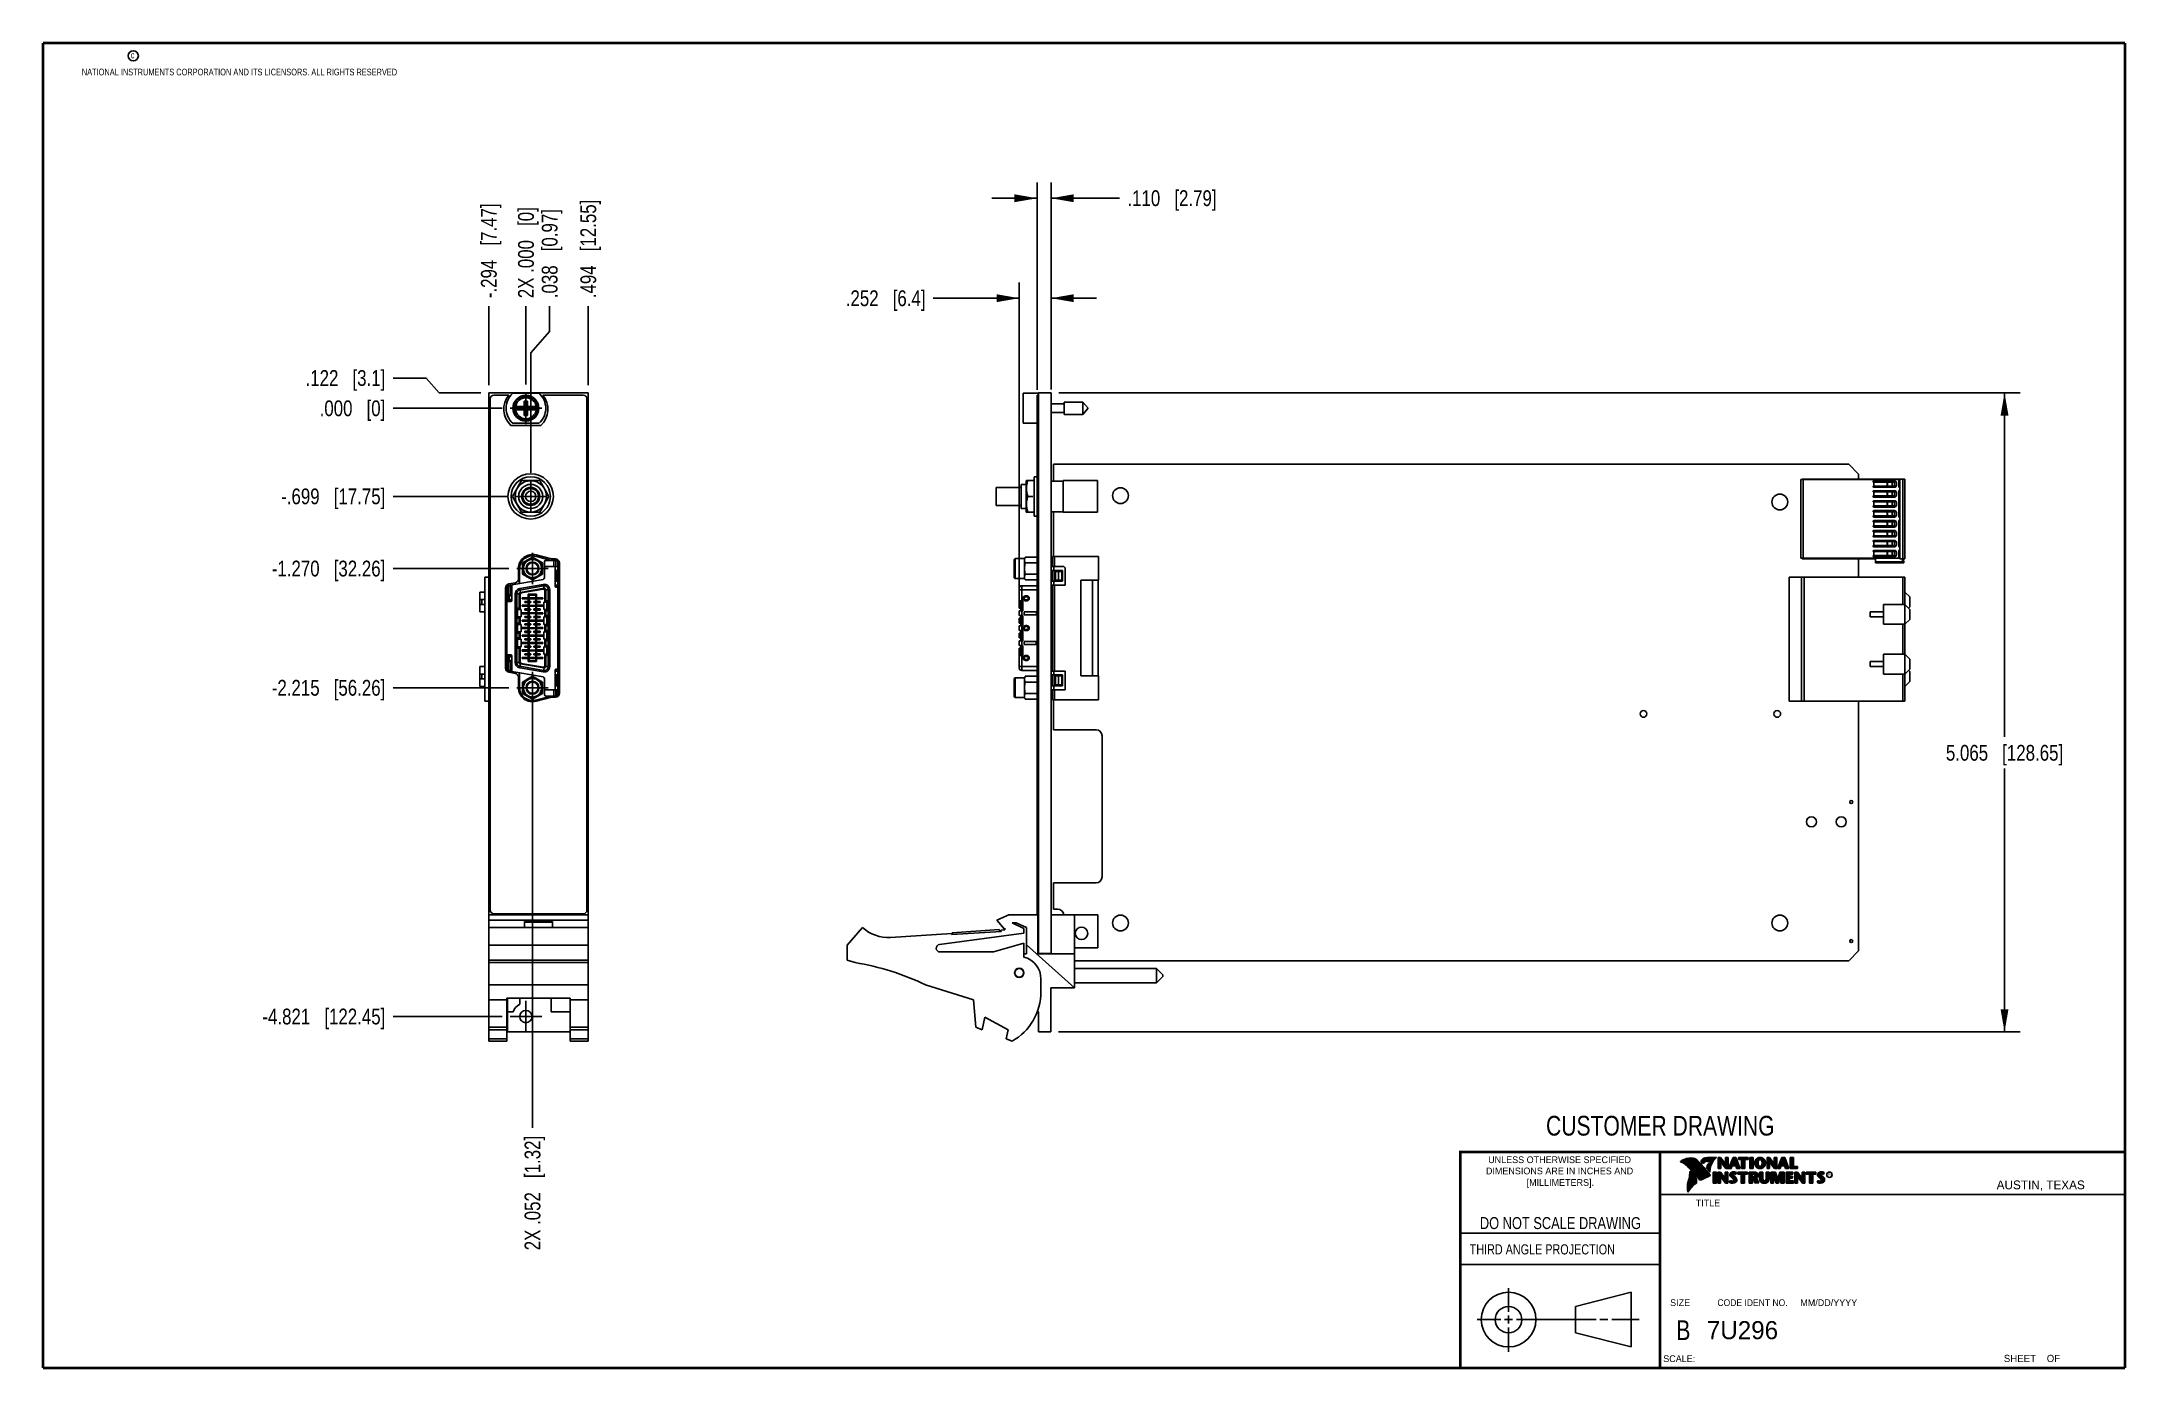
# Model space of a CAD drawing. Header units: inches. Extents: x 0.2 to 16.8, y 0.2 to 10.8.
import ezdxf

# ---------------------------------------------------------------- set-up
doc = ezdxf.new("R2010")
doc.units = ezdxf.units.IN
doc.header["$LTSCALE"] = 0.935
doc.header["$MEASUREMENT"] = 0
doc.linetypes.add('CENTER', pattern=[0.6, 0.375, -0.075, 0.075, -0.075])
doc.layers.get('0').update_dxf_attribs({"linetype": 'CONTINUOUS'})
doc.layers.add('DEFAULT_1', color=7, linetype='CENTER')
doc.layers.add('DIMENSIONS', color=7, linetype='CONTINUOUS')
doc.styles.get("Standard").update_dxf_attribs({"font": 'txt', "width": 0.8})
doc.styles.add('TEXTSTYLE_2', font='txt')
doc.styles.add('TEXTSTYLE_3', font='txt', dxfattribs={"width": 0.95})
doc.dimstyles.new('DIMSTYLE_1', dxfattribs={"dimtxt": 0.125, "dimasz": 0.18, "dimexe": 0.18, "dimexo": 0.0625, "dimgap": 0.09, "dimtad": 0, "dimtih": 1, "dimtoh": 1, "dimdec": 3, "dimzin": 4, "dimdsep": 46, "dimtxsty": 'STANDARD', "dimblk": '_FILLED', "dimblk1": '_FILLED', "dimblk2": '_FILLED', "dimcen": 0.09, "dimadec": 0, "dimazin": 0, "dimtp": 0.01, "dimtm": 0.01, "dimtfac": 1, "dimtdec": 3, "dimtofl": 0, "dimtmove": 0, "dimatfit": 3, "dimldrblk": '_FILLED', "dimfxl": 1, "dimtolj": 1, "dimtzin": 4, "dimarcsym": 0})
doc.dimstyles.new('DIMSTYLE_2', dxfattribs={"dimtxt": 0.125, "dimasz": 0.18, "dimexe": 0.18, "dimexo": 0.0625, "dimgap": 0.09, "dimtad": 0, "dimtih": 1, "dimtoh": 1, "dimdec": 3, "dimzin": 4, "dimdsep": 46, "dimtxsty": 'STANDARD', "dimblk": '_FILLED', "dimblk1": '_FILLED', "dimblk2": '_FILLED', "dimcen": 0.09, "dimadec": 0, "dimazin": 0, "dimtp": 0.01, "dimtm": 0.01, "dimtfac": 1, "dimtdec": 3, "dimtofl": 0, "dimtmove": 0, "dimatfit": 3, "dimldrblk": '_FILLED', "dimfxl": 1, "dimtolj": 1, "dimtzin": 4, "dimarcsym": 0})

msp = doc.modelspace()

# ---------------------------------------------------------------- texts
at = {"color": 2, "linetype": 'CONTINUOUS', "attachment_point": 1, "line_spacing_factor": 0.9}
for s, insert, char_height, width in [('c', (0.946, 10.6893), 0.053, 0.0424), ('NATIONAL INSTRUMENTS CORPORATION AND ITS LICENSORS. ALL RIGHTS RESERVED', (0.5583, 10.5546), 0.053, 3.0104), ('THIRD ANGLE PROJECTION', (11.5564, 1.2384), 0.08, 1.408)]:
    msp.add_mtext(s, dxfattribs=dict(at, insert=insert, char_height=char_height, width=width))
at = {"color": 7, "linetype": 'CONTINUOUS', "attachment_point": 2, "line_spacing_factor": 0.9}
for s, insert, char_height, width in [('CUSTOMER DRAWING', (13.0668, 2.2564), 0.15625, 2), ('DO NOT SCALE DRAWING', (12.2754, 1.4542), 0.095, 1.52), ('B', (13.2497, 0.6361), 0.1562, 0.125)]:
    msp.add_mtext(s, dxfattribs=dict(at, insert=insert, char_height=char_height, width=width))
at = {"color": 2, "linetype": 'CONTINUOUS', "line_spacing_factor": 0.9}
for s, insert, char_height, width, attachment_point, style in [('DIMENSIONS ARE IN INCHES AND', (12.2688, 1.8465), 0.053254, 1.491112, 2, 'TEXTSTYLE_2'), ('UNLESS OTHERWISE SPECIFIED', (12.2688, 1.9352), 0.053254, 1.384604, 2, 'TEXTSTYLE_2'), ('[MILLIMETERS].', (12.2746, 1.7548), 0.053254, 0.745556, 2, 'TEXTSTYLE_2'), ('R', (14.3971, 1.8), 0.0217, 0.021738, 1, 'TEXTSTYLE_2'), ('AUSTIN, TEXAS', (15.7327, 1.7441), 0.069617, 0.905021, 1, 'TEXTSTYLE_2'), ('TITLE', (13.3474, 1.593), 0.05325, 0.26627, 1, 'TEXTSTYLE_2'), ('SIZE', (13.1451, 0.8027), 0.05325, 0.213016, 1, 'TEXTSTYLE_2'), ('CODE IDENT NO.', (13.7978, 0.8027), 0.053254, 0.708278, 2, 'TEXTSTYLE_3'), ('MM/DD/YYYY', (14.1765, 0.8027), 0.05325, 0.53254, 1, 'TEXTSTYLE_2'), ('SCALE:', (13.0904, 0.3585), 0.05325, 0.319524, 1, 'TEXTSTYLE_2'), ('SHEET    OF', (15.7892, 0.3625), 0.057262, 0.629882, 1, 'TEXTSTYLE_2')]:
    msp.add_mtext(s, dxfattribs=dict(at, insert=insert, char_height=char_height, width=width, attachment_point=attachment_point, style=style))
at = {"color": 7, "linetype": 'CONTINUOUS', "insert": (13.4363, 0.6298), "char_height": 0.14316, "width": 0.715775, "attachment_point": 1, "line_spacing_factor": 0.9, "style": 'TEXTSTYLE_2'}
msp.add_mtext('7U296', dxfattribs=at)

# ---------------------------------------------------------------- blocks, each defined once
blk = doc.blocks.new('_FILLED')
at = {"color": 0, "linetype": 'BYBLOCK'}
blk.add_solid([(0, 0), (-1, 0.174), (-1, -0.174)], dxfattribs=at)
blk = doc.blocks.new('*D0')
at = {"layer": 'DIMENSIONS', "color": 2, "linetype": 'CONTINUOUS'}
for p, q in [((8.129, 8.011), (8.129, 9.653)), ((8.239, 8.012), (8.239, 9.653)), ((8.129, 9.528), (7.769, 9.528)), ((8.239, 9.528), (8.781, 9.528))]:
    blk.add_line(p, q, dxfattribs=at)
at = {"layer": 'DIMENSIONS', "color": 2, "linetype": 'CONTINUOUS', "xscale": 0.18, "yscale": 0.18, "zscale": 0.18}
blk.add_blockref('_FILLED', (8.129, 9.528), dxfattribs=at)
at = {"layer": 'DIMENSIONS', "color": 2, "linetype": 'CONTINUOUS', "xscale": 0.18, "yscale": 0.18, "zscale": 0.18, "rotation": 180}
blk.add_blockref('_FILLED', (8.239, 9.528), dxfattribs=at)
at = {"layer": 'DIMENSIONS', "color": 2, "linetype": 'CONTINUOUS', "insert": (8.844, 9.591), "char_height": 0.125, "width": 1.125, "attachment_point": 1, "line_spacing_factor": 0.9}
blk.add_mtext('.110{\\Ftxt.shx;\\W1.000000;\\H0.125000; }[2.79]', dxfattribs=at)
blk = doc.blocks.new('*D1')
at = {"layer": 'DIMENSIONS', "color": 2, "linetype": 'CONTINUOUS'}
for p, q in [((7.987, 6.401), (7.987, 8.861)), ((8.239, 8.048), (8.239, 8.861)), ((7.987, 8.736), (7.306, 8.736)), ((8.239, 8.736), (8.599, 8.736))]:
    blk.add_line(p, q, dxfattribs=at)
at = {"layer": 'DIMENSIONS', "color": 2, "linetype": 'CONTINUOUS', "xscale": 0.18, "yscale": 0.18, "zscale": 0.18}
blk.add_blockref('_FILLED', (7.987, 8.736), dxfattribs=at)
at = {"layer": 'DIMENSIONS', "color": 2, "linetype": 'CONTINUOUS', "xscale": 0.18, "yscale": 0.18, "zscale": 0.18, "rotation": 180}
blk.add_blockref('_FILLED', (8.239, 8.736), dxfattribs=at)
at = {"layer": 'DIMENSIONS', "color": 2, "linetype": 'CONTINUOUS', "insert": (7.244, 8.798), "char_height": 0.125, "width": 1.025, "attachment_point": 3, "line_spacing_factor": 0.9}
blk.add_mtext('.252{\\Ftxt.shx;\\W1.000000;\\H0.125000; }[6.4]', dxfattribs=at)
blk = doc.blocks.new('*D2')
at = {"layer": 'DIMENSIONS', "color": 2, "linetype": 'CONTINUOUS'}
for p, q in [((8.301, 7.986), (15.92, 7.986)), ((15.795, 7.986), (15.795, 5.259)), ((15.795, 2.921), (15.795, 5.009)), ((8.299, 2.921), (15.92, 2.921))]:
    blk.add_line(p, q, dxfattribs=at)
at = {"layer": 'DIMENSIONS', "color": 2, "linetype": 'CONTINUOUS', "xscale": 0.18, "yscale": 0.18, "zscale": 0.18}
for p, rotation in [((15.795, 7.986), 90), ((15.795, 2.921), 270)]:
    blk.add_blockref('_FILLED', p, dxfattribs=dict(at, rotation=rotation))
at = {"layer": 'DIMENSIONS', "color": 2, "linetype": 'CONTINUOUS', "insert": (15.795, 5.196), "char_height": 0.125, "width": 1.425, "attachment_point": 2, "line_spacing_factor": 0.9}
blk.add_mtext('5.065{\\Ftxt.shx;\\W1.000000;\\H0.125000; }[128.65]', dxfattribs=at)
blk = doc.blocks.new('*D3')
at = {"layer": 'DIMENSIONS', "color": 2, "linetype": 'CONTINUOUS'}
for p, q in [((3.287, 8.103), (3.025, 8.103)), ((3.39, 7.986), (3.287, 8.103)), ((3.721, 7.986), (3.39, 7.986))]:
    blk.add_line(p, q, dxfattribs=at)
at = {"layer": 'DIMENSIONS', "color": 2, "linetype": 'CONTINUOUS', "insert": (2.963, 8.166), "char_height": 0.125, "width": 1.025, "attachment_point": 3, "line_spacing_factor": 0.9}
blk.add_mtext('.122{\\Ftxt.shx;\\W1.000000;\\H0.125000; }[3.1]', dxfattribs=at)
blk = doc.blocks.new('*D4')
at = {"layer": 'DIMENSIONS', "color": 2, "linetype": 'CONTINUOUS'}
blk.add_line((3.89, 7.864), (3.025, 7.864), dxfattribs=at)
at = {"layer": 'DIMENSIONS', "color": 2, "linetype": 'CONTINUOUS', "insert": (2.963, 7.926), "char_height": 0.125, "width": 0.825, "attachment_point": 3, "line_spacing_factor": 0.9}
blk.add_mtext('.000{\\Ftxt.shx;\\W1.000000;\\H0.125000; }[0]', dxfattribs=at)
blk = doc.blocks.new('*D5')
at = {"layer": 'DIMENSIONS', "color": 2, "linetype": 'CONTINUOUS'}
blk.add_line((4.571, 8.048), (4.571, 8.673), dxfattribs=at)
at = {"layer": 'DIMENSIONS', "color": 2, "linetype": 'CONTINUOUS', "insert": (4.509, 8.736), "char_height": 0.125, "width": 1.225, "attachment_point": 1, "rotation": 90, "line_spacing_factor": 0.9}
blk.add_mtext('.494{\\Ftxt.shx;\\W1.000000;\\H0.125000; }[12.55]', dxfattribs=at)
blk = doc.blocks.new('*D6')
at = {"layer": 'DIMENSIONS', "color": 2, "linetype": 'CONTINUOUS'}
blk.add_line((4.077, 8.052), (4.077, 8.673), dxfattribs=at)
at = {"layer": 'DIMENSIONS', "color": 2, "linetype": 'CONTINUOUS', "insert": (4.015, 8.736), "char_height": 0.125, "width": 1.125, "attachment_point": 1, "rotation": 90, "line_spacing_factor": 0.9}
blk.add_mtext('2X .000{\\Ftxt.shx;\\W1.000000;\\H0.125000; }[0]', dxfattribs=at)
blk = doc.blocks.new('*D7')
at = {"layer": 'DIMENSIONS', "color": 2, "linetype": 'CONTINUOUS'}
blk.add_line((3.928, 7.165), (3.025, 7.165), dxfattribs=at)
at = {"layer": 'DIMENSIONS', "color": 2, "linetype": 'CONTINUOUS', "insert": (2.963, 7.228), "char_height": 0.125, "width": 1.325, "attachment_point": 3, "line_spacing_factor": 0.9}
blk.add_mtext('-.699{\\Ftxt.shx;\\W1.000000;\\H0.125000; }[17.75]', dxfattribs=at)
blk = doc.blocks.new('*D8')
at = {"layer": 'DIMENSIONS', "color": 2, "linetype": 'CONTINUOUS'}
blk.add_line((3.942, 6.594), (3.025, 6.594), dxfattribs=at)
at = {"layer": 'DIMENSIONS', "color": 2, "linetype": 'CONTINUOUS', "insert": (2.963, 6.656), "char_height": 0.125, "width": 1.425, "attachment_point": 3, "line_spacing_factor": 0.9}
blk.add_mtext('-1.270{\\Ftxt.shx;\\W1.000000;\\H0.125000; }[32.26]', dxfattribs=at)
blk = doc.blocks.new('*D9')
at = {"layer": 'DIMENSIONS', "color": 2, "linetype": 'CONTINUOUS'}
blk.add_line((3.942, 5.649), (3.025, 5.649), dxfattribs=at)
at = {"layer": 'DIMENSIONS', "color": 2, "linetype": 'CONTINUOUS', "insert": (2.963, 5.711), "char_height": 0.125, "width": 1.425, "attachment_point": 3, "line_spacing_factor": 0.9}
blk.add_mtext('-2.215{\\Ftxt.shx;\\W1.000000;\\H0.125000; }[56.26]', dxfattribs=at)
blk = doc.blocks.new('*D10')
at = {"layer": 'DIMENSIONS', "color": 2, "linetype": 'CONTINUOUS'}
blk.add_line((3.89, 3.043), (3.025, 3.043), dxfattribs=at)
at = {"layer": 'DIMENSIONS', "color": 2, "linetype": 'CONTINUOUS', "insert": (2.963, 3.106), "char_height": 0.125, "width": 1.525, "attachment_point": 3, "line_spacing_factor": 0.9}
blk.add_mtext('-4.821{\\Ftxt.shx;\\W1.000000;\\H0.125000; }[122.45]', dxfattribs=at)
blk = doc.blocks.new('*D11')
at = {"layer": 'DIMENSIONS', "color": 2, "linetype": 'CONTINUOUS'}
blk.add_line((3.783, 8.048), (3.783, 8.673), dxfattribs=at)
at = {"layer": 'DIMENSIONS', "color": 2, "linetype": 'CONTINUOUS', "insert": (3.721, 8.736), "char_height": 0.125, "width": 1.225, "attachment_point": 1, "rotation": 90, "line_spacing_factor": 0.9}
blk.add_mtext('-.294{\\Ftxt.shx;\\W1.000000;\\H0.125000; }[7.47]', dxfattribs=at)
blk = doc.blocks.new('*D12')
at = {"layer": 'DIMENSIONS', "color": 2, "linetype": 'CONTINUOUS'}
for p, q in [((4.265, 8.472), (4.265, 8.673)), ((4.115, 8.303), (4.265, 8.472)), ((4.115, 7.353), (4.115, 8.303))]:
    blk.add_line(p, q, dxfattribs=at)
at = {"layer": 'DIMENSIONS', "color": 2, "linetype": 'CONTINUOUS', "insert": (4.203, 8.736), "char_height": 0.125, "width": 1.125, "attachment_point": 1, "rotation": 90, "line_spacing_factor": 0.9}
blk.add_mtext('.038{\\Ftxt.shx;\\W1.000000;\\H0.125000; }[0.97]', dxfattribs=at)
blk = doc.blocks.new('*D13')
at = {"layer": 'DIMENSIONS', "color": 2, "linetype": 'CONTINUOUS'}
blk.add_line((4.129, 5.548), (4.129, 2.161), dxfattribs=at)
at = {"layer": 'DIMENSIONS', "color": 2, "linetype": 'CONTINUOUS', "insert": (4.067, 2.098), "char_height": 0.125, "width": 1.425, "attachment_point": 3, "rotation": 90, "line_spacing_factor": 0.9}
blk.add_mtext('2X .052{\\Ftxt.shx;\\W1.000000;\\H0.125000; }[1.32]', dxfattribs=at)

# ---------------------------------------------------------------- dimensions: what is measured, and where the dimension line sits
at = {"layer": 'DIMENSIONS', "color": 2, "linetype": 'CONTINUOUS'}
for feature_location, offset, dtype, origin, text, picture, middle in [((3.7833, 8.0484), (0, 0.625), 1, (4.0773, 7.9859), '-<>', '*D11', (3.7833, 9.3484)), ((4.0772673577, 8.0515471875), (0, 0.6219), 1, (4.0772673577, 7.9890471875), '2X <>', '*D6', (4.0772673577, 9.2984471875)), ((3.8897, 3.043), (-0.8643, 0), 0, (3.9522, 7.8639), '-<>', '*D10', (1.9504, 3.043)), ((3.9416, 6.5937), (-0.9162, 0), 0, (4.0041, 7.8639), '-<>', '*D8', (2.0004, 6.5937)), ((3.9416, 5.6489), (-0.9162, 0), 0, (4.0041, 7.8639), '-<>', '*D9', (2.0004, 5.6489)), ((3.9277, 7.1653), (-0.9023, 0), 0, (3.9902, 7.8639), '-<>', '*D7', (2.1004, 7.1653)), ((4.1292, 5.5477), (0, -3.3871), 1, (4.0773, 5.5238), '2X <>', '*D13', (4.2412, 1.2067))]:
    dim = msp.add_ordinate_dim(feature_location=feature_location, offset=offset, dtype=dtype, origin=origin, text=text, dimstyle='DIMSTYLE_2', dxfattribs=at)
    dim.commit()
    dim.dimension.update_dxf_attribs({"geometry": picture, "text_midpoint": middle})
for feature_location, offset, dtype, origin, picture, middle in [((4.5713, 8.0484), (0, 0.625), 1, (4.0773, 7.989), '*D5', (4.5713, 9.3484)), ((4.1152673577, 7.3528971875), (0.1498434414, 1.32055), 0, (4.0772673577, 7.2903971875), '*D12', (4.2651107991, 9.2984471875)), ((3.7208, 7.9859), (-0.6954, 0.1172), 0, (3.9522, 7.8639), '*D3', (2.2004, 8.1032)), ((3.8896673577, 7.8639471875), (-0.8642550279, 0), 0, (3.9521673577, 7.8639471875), '*D4', (2.3004123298, 7.8639471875))]:
    dim = msp.add_ordinate_dim(feature_location=feature_location, offset=offset, dtype=dtype, origin=origin, dimstyle='DIMSTYLE_2', dxfattribs=at)
    dim.commit()
    dim.dimension.update_dxf_attribs({"geometry": picture, "text_midpoint": middle})
for base, p1, p2, angle, picture, middle in [((8.1289, 9.528), (8.2389, 8.012), (8.1289, 8.0111), 180, '*D0', (9.4063, 9.528)), ((7.987, 8.7359), (8.2389, 8.0484), (7.987, 6.4013), 180, '*D1', (6.481, 8.7359)), ((15.7945, 2.921), (8.3014, 7.9859), (8.2994, 2.921), 270, '*D2', (15.6445, 5.1339))]:
    dim = msp.add_linear_dim(base=base, p1=p1, p2=p2, angle=angle, dimstyle='DIMSTYLE_1', dxfattribs=at)
    dim.commit()
    dim.dimension.update_dxf_attribs({"geometry": picture, "text_midpoint": middle, "dimtype": 160})

# ---------------------------------------------------------------- linework, layer by layer
at = {"color": 7, "linetype": 'CONTINUOUS'}
for p, q in [((3.7833, 2.848), (3.7833, 7.9859)), ((3.7833, 7.9859), (4.5713, 7.9859)), ((3.7933, 3.8883), (3.7933, 7.9383)), ((3.8233, 7.9683), (3.9428, 7.9683)), ((4.181, 7.9824), (3.9735, 7.9824)), ((4.2117, 7.9683), (4.5313, 7.9683)), ((4.5613, 7.9383), (4.5613, 3.8883)), ((4.5713, 2.848), (4.5713, 7.9859)), ((8.0189, 7.7454), (8.0189, 7.9824)), ((8.0189, 7.9824), (8.1389, 7.9824)), ((8.1289, 3.8583), (8.1289, 7.9683)), ((8.1389, 7.9683), (8.1289, 7.9683)), ((8.1389, 7.9383), (8.1289, 7.9383)), ((8.1389, 7.9859), (8.1389, 3.5429)), ((8.2389, 7.9859), (8.1389, 7.9859)), ((8.2389, 3.54), (8.2389, 7.9859)), ((3.9826, 7.8777), (4.0656, 7.8777)), ((3.9826, 7.8502), (4.0656, 7.8502)), ((4.0287, 7.8522), (4.0287, 7.8757)), ((4.1258, 7.8757), (4.0287, 7.8522)), ((4.0287, 7.8757), (4.0656, 7.8757)), ((4.0287, 7.8757), (4.1258, 7.8522)), ((4.0656, 7.8522), (4.0287, 7.8522)), ((4.0635, 7.8069), (4.091, 7.921)), ((4.0635, 7.921), (4.0635, 7.8777)), ((4.091, 7.8069), (4.0635, 7.921)), ((4.091, 7.921), (4.0635, 7.921)), ((4.0635, 7.8502), (4.0635, 7.8069)), ((4.0635, 7.8069), (4.091, 7.8069)), ((4.0656, 7.8757), (4.0656, 7.8777)), ((4.0656, 7.8522), (4.089, 7.8757)), ((4.089, 7.8522), (4.0656, 7.8757)), ((4.0656, 7.8502), (4.0656, 7.8522)), ((4.089, 7.8777), (4.089, 7.8757)), ((4.089, 7.8777), (4.1719, 7.8777)), ((4.089, 7.8757), (4.1258, 7.8757)), ((4.089, 7.8522), (4.089, 7.8502)), ((4.1258, 7.8522), (4.089, 7.8522)), ((4.089, 7.8502), (4.1719, 7.8502)), ((4.091, 7.8777), (4.091, 7.921)), ((4.091, 7.8069), (4.091, 7.8502)), ((4.1258, 7.8757), (4.1258, 7.8522)), ((8.0189, 7.8777), (8.0169, 7.8777)), ((8.0169, 7.8502), (8.0189, 7.8502)), ((8.3426, 7.899), (8.2389, 7.899)), ((8.2389, 7.8289), (8.3426, 7.8289)), ((8.3426, 7.9132), (8.3426, 7.8147)), ((8.3426, 7.9132), (8.4907, 7.9132)), ((8.4907, 7.8147), (8.3426, 7.8147)), ((8.4907, 7.8147), (8.4907, 7.9132)), ((8.532, 7.8639), (8.4907, 7.9132)), ((8.4907, 7.8147), (8.532, 7.8639)), ((3.959, 7.7273), (4.1955, 7.7273)), ((3.9735, 7.7454), (4.181, 7.7454)), ((8.1289, 7.7454), (8.0189, 7.7454)), ((3.9709, 7.1653), (4.0431, 7.2903)), ((4.0431, 7.2903), (4.1874, 7.2903)), ((4.1874, 7.2903), (4.2596, 7.1653)), ((8.0435, 7.2903), (8.0429, 7.2893)), ((8.0429, 7.0413), (8.0429, 7.2893)), ((8.0435, 7.2903), (8.1054, 7.2903)), ((8.1059, 7.3213), (8.1059, 7.0093)), ((8.1289, 7.3213), (8.1059, 7.3213)), ((8.2389, 7.2868), (8.3339, 7.2868)), ((8.2589, 7.2868), (8.2589, 7.4213)), ((8.2589, 7.4213), (14.5599, 7.4213)), ((8.3339, 7.0403), (8.3339, 7.2903)), ((8.3339, 7.2903), (8.6079, 7.2903)), ((8.6079, 7.2903), (8.6079, 7.0403)), ((14.1922, 7.3013), (15.0052, 7.3013)), ((14.1922, 7.2979), (14.1922, 7.3013)), ((14.6389, 7.3423), (14.5599, 7.4213)), ((14.6389, 7.3423), (14.6389, 7.3013)), ((14.9658, 6.6714), (14.9658, 7.3013)), ((14.9894, 6.6714), (14.9894, 7.3013)), ((15.0052, 7.3013), (15.0052, 6.6714)), ((4.0431, 7.0403), (3.9709, 7.1653)), ((4.2596, 7.1653), (4.1874, 7.0403)), ((7.8029, 7.2368), (7.8029, 7.0938)), ((7.8029, 7.2368), (8.0029, 7.2368)), ((8.0029, 7.2603), (8.0029, 7.0703)), ((8.0029, 7.2603), (8.0429, 7.2603)), ((8.0547, 7.1653), (8.0942, 7.1653)), ((4.1874, 7.0403), (4.0431, 7.0403)), ((7.8029, 7.0938), (8.0029, 7.0938)), ((8.0029, 7.0703), (8.0429, 7.0703)), ((8.0435, 7.0403), (8.0429, 7.0413)), ((8.1054, 7.0403), (8.0435, 7.0403)), ((8.1059, 7.0093), (8.1289, 7.0093)), ((8.2389, 7.0438), (8.3339, 7.0438)), ((8.2589, 6.6882), (8.2589, 7.0438)), ((8.6079, 7.0403), (8.3339, 7.0403)), ((4.0507, 6.6391), (4.1292, 6.6844)), ((4.0507, 6.5484), (4.0507, 6.6391)), ((4.1292, 6.6844), (4.2077, 6.6391)), ((4.1542, 6.6904), (4.2768, 6.6577)), ((4.1578, 6.7016), (4.2793, 6.6693)), ((4.2077, 6.6391), (4.2077, 6.5484)), ((4.2233, 6.5188), (4.2233, 6.6457)), ((4.2353, 6.6577), (4.3188, 6.6577)), ((4.2793, 6.6693), (4.3123, 6.6693)), ((4.3308, 6.6457), (4.3308, 5.5947)), ((4.3423, 6.6393), (4.3423, 5.6043)), ((7.9479, 6.6662), (7.9539, 6.6722)), ((7.9479, 6.5212), (7.9479, 6.6662)), ((7.9539, 6.5152), (7.9539, 6.6722)), ((8.0279, 6.6722), (7.9539, 6.6722)), ((8.0279, 6.5152), (8.0279, 6.6722)), ((8.035, 6.6844), (8.1289, 6.6844)), ((8.1289, 6.6391), (8.035, 6.6391)), ((8.2507, 6.6487), (8.2389, 6.6487)), ((14.1922, 6.6714), (14.1922, 6.6747)), ((14.1922, 6.6714), (14.7729, 6.6714)), ((14.6389, 6.6714), (14.6389, 6.5254)), ((14.7729, 6.6399), (14.7729, 6.6714)), ((14.7729, 6.6477), (14.9875, 6.6477)), ((14.9961, 6.6399), (14.7729, 6.6399)), ((14.9658, 6.6714), (15.0052, 6.6714)), ((14.9875, 6.6477), (14.9855, 6.6714)), ((14.9961, 6.6399), (14.9934, 6.6714)), ((3.9258, 5.7953), (3.9258, 6.4462)), ((3.9357, 6.458), (4.2134, 6.507)), ((3.9383, 6.3319), (3.9383, 6.458)), ((3.9411, 6.4715), (3.9935, 6.4808)), ((4.0183, 6.5103), (4.0183, 6.5943)), ((4.0273, 6.4843), (4.0273, 6.5927)), ((4.1292, 6.5031), (4.0507, 6.5484)), ((4.2077, 6.5484), (4.1292, 6.5031)), ((7.9479, 6.5212), (7.9539, 6.5152)), ((8.0279, 6.5152), (7.9539, 6.5152)), ((8.035, 6.5484), (8.1289, 6.5484)), ((8.035, 6.5031), (8.1289, 6.5031)), ((3.9163, 5.8016), (3.9163, 6.442)), ((4.2134, 5.7345), (3.9357, 5.7835)), ((3.9383, 5.7835), (3.9383, 5.9107)), ((3.9935, 5.7628), (3.9411, 5.7721)), ((4.0183, 5.6493), (4.0183, 5.7333)), ((4.0273, 5.6489), (4.0273, 5.7572)), ((4.0507, 5.6942), (4.1292, 5.7395)), ((4.0507, 5.6035), (4.0507, 5.6942)), ((4.1292, 5.7395), (4.2077, 5.6942)), ((4.2077, 5.6942), (4.2077, 5.6035)), ((4.2233, 5.5947), (4.2233, 5.7227)), ((7.9479, 5.7214), (7.9539, 5.7274)), ((7.9479, 5.5764), (7.9479, 5.7214)), ((7.9539, 5.5704), (7.9539, 5.7274)), ((8.0279, 5.7274), (7.9539, 5.7274)), ((8.0279, 5.5704), (8.0279, 5.7274)), ((8.035, 5.7395), (8.1289, 5.7395)), ((8.1289, 5.6942), (8.035, 5.6942)), ((4.1292, 5.5582), (4.0507, 5.6035)), ((4.2077, 5.6035), (4.1292, 5.5582)), ((4.2768, 5.5827), (4.1533, 5.5511)), ((4.2793, 5.5743), (4.1578, 5.542)), ((4.3188, 5.5827), (4.2353, 5.5827)), ((4.3123, 5.5743), (4.2793, 5.5743)), ((7.9479, 5.5764), (7.9539, 5.5704)), ((8.0279, 5.5704), (7.9539, 5.5704)), ((8.035, 5.6035), (8.1289, 5.6035)), ((8.035, 5.5582), (8.1289, 5.5582)), ((8.2507, 5.5939), (8.2389, 5.5939)), ((8.2589, 5.3162), (8.2589, 5.5544)), ((14.6389, 5.5431), (14.6389, 3.5633)), ((8.2589, 5.3162), (8.596, 5.3162)), ((8.643, 5.2692), (8.643, 4.1494)), ((8.2589, 3.8943), (8.2589, 4.1024)), ((8.596, 4.1024), (8.2589, 4.1024)), ((3.7833, 3.85), (4.5713, 3.85)), ((3.7833, 3.807), (4.5713, 3.807)), ((4.5313, 3.8583), (3.8233, 3.8583)), ((7.9039, 3.85), (7.8089, 3.807)), ((7.8089, 3.807), (7.8689, 3.737)), ((7.9039, 3.85), (8.1339, 3.85)), ((8.1289, 3.8883), (8.1389, 3.8883)), ((8.1389, 3.8583), (8.1289, 3.8583)), ((8.1339, 3.54), (8.1339, 3.85)), ((8.2389, 3.85), (8.6089, 3.85)), ((8.2921, 3.8943), (8.2589, 3.8943)), ((8.4249, 3.271), (8.4249, 3.85)), ((8.6089, 3.85), (8.6089, 3.587)), ((3.7833, 3.75), (4.5713, 3.75)), ((4.0673, 3.797), (4.2873, 3.797)), ((4.0673, 3.75), (4.0673, 3.797)), ((4.0673, 3.79), (4.2873, 3.79)), ((4.2873, 3.797), (4.2873, 3.75)), ((6.7439, 3.75), (6.6239, 3.61)), ((7.4528, 3.7025), (6.9675, 3.6707)), ((7.3549, 3.6148), (8.0239, 3.705)), ((7.4535, 3.6925), (7.4528, 3.7025)), ((7.8427, 3.718), (7.4535, 3.6925)), ((7.4545, 3.7076), (7.8287, 3.7321)), ((7.4555, 3.6926), (7.4545, 3.7076)), ((7.8297, 3.7171), (7.8287, 3.7321)), ((7.8739, 3.73), (7.842, 3.7279)), ((7.842, 3.7279), (7.8427, 3.718)), ((7.8689, 3.737), (7.8739, 3.7446)), ((7.8739, 3.7446), (7.8739, 3.73)), ((8.0239, 3.74), (7.9299, 3.787)), ((7.9621, 3.787), (7.9299, 3.787)), ((7.9621, 3.787), (8.0439, 3.75)), ((8.0239, 3.705), (8.0239, 3.74)), ((8.0439, 3.54), (8.0439, 3.75)), ((4.5713, 3.61), (3.7833, 3.61)), ((3.7833, 3.49), (4.5713, 3.49)), ((4.5713, 3.4705), (3.7833, 3.4705)), ((6.6239, 3.49), (6.6239, 3.61)), ((6.6239, 3.49), (6.6859, 3.4705)), ((7.7839, 3.555), (7.3589, 3.555)), ((8.0239, 3.625), (7.7839, 3.555)), ((8.0239, 3.515), (8.0239, 3.625)), ((8.0239, 3.54), (8.0439, 3.54)), ((8.0439, 3.6117), (8.4249, 3.271)), ((8.4249, 3.54), (8.1339, 3.54)), ((8.1389, 3.5429), (8.2389, 3.5429)), ((8.4249, 3.587), (8.6089, 3.587)), ((14.5599, 3.4843), (8.4249, 3.4843)), ((14.5599, 3.4843), (14.6389, 3.5633)), ((8.1589, 3.3408), (8.1589, 3.24)), ((9.0749, 3.4248), (8.4249, 3.4248)), ((8.4249, 3.3098), (9.0749, 3.3098)), ((9.0749, 3.4248), (9.1249, 3.3748)), ((9.0749, 3.3098), (9.0749, 3.4248)), ((9.1249, 3.3598), (9.0749, 3.3098)), ((9.1249, 3.3748), (9.1249, 3.3598)), ((3.7833, 3.2947), (4.5713, 3.2947)), ((3.9253, 3.175), (3.7833, 3.175)), ((3.9253, 3.1903), (4.4293, 3.1903)), ((3.9253, 2.848), (3.9253, 3.1903)), ((3.9313, 2.921), (3.9313, 3.1903)), ((4.0283, 3.1404), (4.0283, 3.1903)), ((4.2783, 3.1903), (4.2783, 3.081)), ((4.4293, 3.1903), (4.4293, 2.848)), ((4.5713, 3.175), (4.4293, 3.175)), ((7.2439, 3.2947), (7.6239, 3.175)), ((7.6239, 3.175), (7.6439, 2.958)), ((8.2369, 3.271), (8.2369, 2.921)), ((8.4249, 3.271), (8.2369, 3.271)), ((3.9751, 3.081), (3.9313, 3.081)), ((4.4293, 3.081), (4.2783, 3.081)), ((7.6939, 2.9388), (7.7139, 3.0388)), ((7.7139, 3.0388), (7.8979, 2.9388)), ((8.132, 3.0868), (8.1389, 3.081)), ((8.1389, 2.921), (8.1389, 3.081)), ((3.7833, 2.958), (3.9253, 2.958)), ((3.7833, 2.9388), (3.9253, 2.9388)), ((3.9253, 2.866), (3.7833, 2.866)), ((3.7833, 2.848), (3.9253, 2.848)), ((4.4293, 2.921), (3.9313, 2.921)), ((4.4293, 2.958), (4.5713, 2.958)), ((4.4293, 2.9388), (4.5713, 2.9388)), ((4.5713, 2.866), (4.4293, 2.866)), ((4.4293, 2.848), (4.5713, 2.848)), ((7.6439, 2.958), (7.6939, 2.9388)), ((7.8979, 2.9388), (7.8833, 2.866)), ((7.8833, 2.866), (7.9299, 2.848)), ((8.2369, 2.921), (8.1389, 2.921)), ((12.3963, 0.7462), (12.8358, 0.859)), ((12.8358, 0.4248), (12.8358, 0.859)), ((12.3963, 0.5362), (12.3963, 0.7462)), ((12.3963, 0.5362), (12.8358, 0.4248))]:
    msp.add_line(p, q, dxfattribs=at)
at = {"color": 6, "linetype": 'CONTINUOUS'}
for p, q in [((14.9579, 7.2979), (14.1819, 7.2979)), ((14.1819, 6.6747), (14.1819, 7.2979)), ((14.1985, 7.2979), (14.1985, 6.6747)), ((14.7541, 7.284), (14.7541, 7.279)), ((14.7541, 7.279), (14.9225, 7.279)), ((14.9225, 7.2889), (14.759, 7.2889)), ((14.7594, 7.279), (14.7594, 7.2476)), ((14.7604, 7.2476), (14.7604, 7.279)), ((14.8644, 7.279), (14.8644, 7.2476)), ((14.8666, 7.2476), (14.8666, 7.279)), ((14.9035, 7.279), (14.9035, 7.2476)), ((14.9225, 7.279), (14.9225, 7.2476)), ((14.9382, 7.2535), (14.9382, 7.2731)), ((14.9579, 7.2979), (14.9579, 7.2397)), ((14.9225, 7.2476), (14.7541, 7.2476)), ((14.7541, 7.2476), (14.7541, 7.2426)), ((14.7541, 7.2052), (14.7541, 7.2003)), ((14.7541, 7.2003), (14.9225, 7.2003)), ((14.9225, 7.1688), (14.7541, 7.1688)), ((14.7541, 7.1688), (14.7541, 7.1639)), ((14.7541, 7.1265), (14.7541, 7.1216)), ((14.7541, 7.1216), (14.9225, 7.1216)), ((14.759, 7.2377), (14.9225, 7.2377)), ((14.9225, 7.2101), (14.759, 7.2101)), ((14.759, 7.159), (14.9225, 7.159)), ((14.9225, 7.1314), (14.759, 7.1314)), ((14.7594, 7.2003), (14.7594, 7.1688)), ((14.7594, 7.1216), (14.7594, 7.0901)), ((14.7604, 7.1688), (14.7604, 7.2003)), ((14.7604, 7.0901), (14.7604, 7.1216)), ((14.8644, 7.2003), (14.8644, 7.1688)), ((14.8644, 7.1216), (14.8644, 7.0901)), ((14.8666, 7.1688), (14.8666, 7.2003)), ((14.8666, 7.0901), (14.8666, 7.1216)), ((14.9035, 7.2003), (14.9035, 7.1688)), ((14.9035, 7.1216), (14.9035, 7.0901)), ((14.9225, 7.2003), (14.9225, 7.1688)), ((14.9225, 7.1216), (14.9225, 7.0901)), ((14.9382, 7.1747), (14.9382, 7.1944)), ((14.9382, 7.096), (14.9382, 7.1157)), ((14.9579, 7.2082), (14.9579, 7.0035)), ((14.9638, 7.2338), (14.9657, 7.2338)), ((14.9657, 7.2141), (14.9638, 7.2141)), ((14.9225, 7.0901), (14.7541, 7.0901)), ((14.7541, 7.0901), (14.7541, 7.0851)), ((14.7541, 7.0477), (14.7541, 7.0428)), ((14.7541, 7.0428), (14.9225, 7.0428)), ((14.9225, 7.0113), (14.7541, 7.0113)), ((14.7541, 7.0113), (14.7541, 7.0064)), ((14.7541, 6.969), (14.7541, 6.9641)), ((14.7541, 6.9641), (14.9225, 6.9641)), ((14.759, 7.0802), (14.9225, 7.0802)), ((14.9225, 7.0527), (14.759, 7.0527)), ((14.759, 7.0015), (14.9225, 7.0015)), ((14.9225, 6.9739), (14.759, 6.9739)), ((14.7594, 7.0428), (14.7594, 7.0113)), ((14.7594, 6.9641), (14.7594, 6.9326)), ((14.7604, 7.0113), (14.7604, 7.0428)), ((14.7604, 6.9326), (14.7604, 6.9641)), ((14.8644, 7.0428), (14.8644, 7.0113)), ((14.8644, 6.9641), (14.8644, 6.9326)), ((14.8666, 7.0113), (14.8666, 7.0428)), ((14.8666, 6.9326), (14.8666, 6.9641)), ((14.9035, 7.0428), (14.9035, 7.0113)), ((14.9035, 6.9641), (14.9035, 6.9326)), ((14.9225, 7.0428), (14.9225, 7.0113)), ((14.9225, 6.9641), (14.9225, 6.9326)), ((14.9382, 7.0172), (14.9382, 7.0369)), ((14.9382, 6.9385), (14.9382, 6.9582)), ((14.9579, 6.972), (14.9579, 6.7672)), ((14.9638, 6.9976), (14.9657, 6.9976)), ((14.9657, 6.9779), (14.9638, 6.9779)), ((14.9225, 6.9326), (14.7541, 6.9326)), ((14.7541, 6.9326), (14.7541, 6.9277)), ((14.7541, 6.8903), (14.7541, 6.8853)), ((14.7541, 6.8853), (14.9225, 6.8853)), ((14.9225, 6.8538), (14.7541, 6.8538)), ((14.7541, 6.8538), (14.7541, 6.8489)), ((14.7541, 6.8115), (14.7541, 6.8066)), ((14.7541, 6.8066), (14.9225, 6.8066)), ((14.9225, 6.7751), (14.7541, 6.7751)), ((14.7541, 6.7751), (14.7541, 6.7702)), ((14.759, 6.9227), (14.9225, 6.9227)), ((14.9225, 6.8952), (14.759, 6.8952)), ((14.759, 6.844), (14.9225, 6.844)), ((14.9225, 6.8164), (14.759, 6.8164)), ((14.7594, 6.8853), (14.7594, 6.8538)), ((14.7594, 6.8066), (14.7594, 6.7751)), ((14.7604, 6.8538), (14.7604, 6.8853)), ((14.7604, 6.7751), (14.7604, 6.8066)), ((14.8644, 6.8853), (14.8644, 6.8538)), ((14.8644, 6.8066), (14.8644, 6.7751)), ((14.8666, 6.8538), (14.8666, 6.8853)), ((14.8666, 6.7751), (14.8666, 6.8066)), ((14.9035, 6.8853), (14.9035, 6.8538)), ((14.9035, 6.8066), (14.9035, 6.7751)), ((14.9225, 6.8853), (14.9225, 6.8538)), ((14.9225, 6.8066), (14.9225, 6.7751)), ((14.9382, 6.8598), (14.9382, 6.8794)), ((14.9382, 6.781), (14.9382, 6.8007)), ((4.2233, 6.6105), (4.3256, 6.6105)), ((4.2985, 6.6105), (4.2985, 6.6577)), ((4.3103, 6.455), (4.3103, 6.6105)), ((4.3143, 6.6577), (4.3143, 6.6105)), ((8.2389, 6.6105), (8.3319, 6.6105)), ((8.2507, 6.6105), (8.2507, 6.6882)), ((8.2507, 6.6882), (8.6149, 6.6882)), ((8.2606, 6.6105), (8.2606, 6.579)), ((8.2665, 6.6882), (8.2665, 6.6105)), ((8.6149, 6.6882), (8.6149, 6.5002)), ((14.9579, 6.6747), (14.1819, 6.6747)), ((14.7541, 6.7328), (14.7541, 6.7279)), ((14.7541, 6.7279), (14.9225, 6.7279)), ((14.9225, 6.6964), (14.7541, 6.6964)), ((14.7541, 6.6964), (14.7541, 6.6914)), ((14.759, 6.7653), (14.9225, 6.7653)), ((14.9225, 6.7377), (14.759, 6.7377)), ((14.759, 6.6865), (14.9225, 6.6865)), ((14.7594, 6.7279), (14.7594, 6.6964)), ((14.7604, 6.6964), (14.7604, 6.7279)), ((14.8644, 6.7279), (14.8644, 6.6964)), ((14.8666, 6.6964), (14.8666, 6.7279)), ((14.9035, 6.7279), (14.9035, 6.6964)), ((14.9225, 6.7279), (14.9225, 6.6964)), ((14.9382, 6.7023), (14.9382, 6.722)), ((14.9579, 6.7357), (14.9579, 6.6747)), ((14.9638, 6.7613), (14.9657, 6.7613)), ((14.9657, 6.7416), (14.9638, 6.7416)), ((3.7523, 6.5254), (3.7523, 5.5431)), ((3.7523, 6.5254), (3.7833, 6.5254)), ((3.9422, 6.4569), (3.9422, 6.3861)), ((3.9422, 6.4569), (3.9619, 6.4569)), ((3.956, 6.4569), (3.956, 6.4616)), ((3.9581, 6.3861), (3.9581, 6.4569)), ((3.9619, 6.4627), (3.9619, 6.3782)), ((3.9658, 6.4634), (3.9658, 6.3398)), ((4.0282, 6.4351), (4.2152, 6.4681)), ((4.2172, 6.4564), (4.0302, 6.4235)), ((4.2152, 6.4681), (4.217, 6.458)), ((4.2207, 6.4371), (4.2172, 6.4564)), ((4.3308, 6.579), (4.3103, 6.579)), ((4.3103, 6.4924), (4.3303, 6.4924)), ((4.3143, 6.579), (4.3143, 6.4924)), ((4.3143, 6.5711), (4.3308, 6.5711)), ((4.3308, 6.5002), (4.3143, 6.5002)), ((4.3143, 6.4628), (4.3143, 6.4471)), ((4.3308, 6.4628), (4.3182, 6.4628)), ((4.3182, 6.4471), (4.3308, 6.4471)), ((4.3192, 6.4471), (4.3192, 6.4628)), ((4.3202, 6.4924), (4.3202, 6.579)), ((8.0067, 6.4569), (8.0067, 6.3388)), ((8.1289, 6.4569), (8.0067, 6.4569)), ((8.0067, 6.4564), (8.1289, 6.4564)), ((8.2389, 6.579), (8.3305, 6.579)), ((8.2389, 6.4924), (8.3305, 6.4924)), ((8.2389, 6.4471), (8.2508, 6.4471)), ((8.3516, 6.4628), (8.2404, 6.4628)), ((8.2508, 6.579), (8.2508, 6.4924)), ((8.2508, 5.7955), (8.2508, 6.4628)), ((8.2606, 6.4924), (8.2606, 6.4628)), ((8.2665, 6.579), (8.2665, 6.4924)), ((8.2665, 6.4628), (8.2665, 5.7798)), ((8.2743, 6.5002), (8.2743, 6.5711)), ((8.2743, 6.5711), (8.3255, 6.5711)), ((8.3255, 6.5002), (8.2743, 6.5002)), ((8.298, 6.5711), (8.298, 6.5002)), ((8.3255, 6.5711), (8.3255, 6.5002)), ((8.3305, 6.4924), (8.3305, 6.579)), ((8.3516, 6.4628), (8.3516, 6.5908)), ((8.4751, 5.7424), (8.4751, 6.5002)), ((8.6149, 6.5002), (8.4751, 6.5002)), ((8.5676, 5.7424), (8.5676, 6.5002)), ((8.613, 5.7424), (8.613, 6.5002)), ((14.0878, 6.5254), (15.0052, 6.5254)), ((14.0878, 6.5254), (14.0878, 5.5431)), ((14.1863, 5.5431), (14.1863, 6.5254)), ((14.206, 5.5431), (14.206, 6.5254)), ((14.9894, 6.5254), (14.9894, 6.309)), ((15.0052, 5.5431), (15.0052, 6.5254)), ((3.7129, 6.25), (3.7129, 6.4074)), ((3.7523, 6.4074), (3.7129, 6.4074)), ((3.7523, 6.3484), (3.7129, 6.3484)), ((3.7523, 6.309), (3.7129, 6.309)), ((3.7287, 6.309), (3.7287, 6.3484)), ((3.9258, 6.3319), (3.958, 6.3319)), ((3.9442, 6.3605), (3.9382, 6.3605)), ((3.9442, 6.3546), (3.9382, 6.3546)), ((3.9383, 6.3408), (3.9619, 6.3408)), ((3.9383, 6.3349), (3.945, 6.3349)), ((3.9413, 6.3349), (3.9413, 6.3408)), ((3.9415, 6.3546), (3.9415, 6.3605)), ((3.9422, 6.3861), (3.9619, 6.3861)), ((3.9442, 6.3861), (3.9442, 6.3477)), ((3.9442, 6.3782), (3.9658, 6.3782)), ((3.958, 6.3477), (3.9442, 6.3477)), ((3.9461, 6.3378), (3.9461, 6.3319)), ((3.9656, 6.3378), (3.9461, 6.3378)), ((3.956, 6.3782), (3.956, 6.3861)), ((3.9619, 6.3477), (3.9619, 6.3378)), ((3.9924, 6.3925), (3.9924, 5.8501)), ((3.9924, 6.3925), (4.0026, 6.3925)), ((3.9958, 6.3496), (3.9958, 6.326)), ((4.0042, 6.3496), (3.9958, 6.3496)), ((3.9958, 6.326), (4.0042, 6.326)), ((4.0042, 5.8501), (4.0042, 6.3925)), ((4.0239, 6.3925), (4.0042, 6.3925)), ((4.0042, 6.2798), (4.0239, 6.2798)), ((4.0111, 6.1991), (4.0111, 6.2798)), ((4.0195, 6.2798), (4.0195, 6.2689)), ((4.0239, 6.3925), (4.0239, 6.2798)), ((4.0313, 6.3887), (4.0239, 6.3887)), ((4.0337, 6.4041), (4.0282, 6.4351)), ((4.0313, 6.3887), (4.0313, 6.2689)), ((4.2207, 6.4371), (4.0337, 6.4041)), ((4.04, 6.4062), (4.041, 6.4004)), ((4.2133, 6.4307), (4.041, 6.4004)), ((4.0485, 6.3534), (4.0485, 6.3617)), ((4.0485, 6.3617), (4.0963, 6.3617)), ((4.0963, 6.3534), (4.0485, 6.3534)), ((4.0485, 6.2943), (4.0485, 6.3026)), ((4.0485, 6.3026), (4.0963, 6.3026)), ((4.0963, 6.2943), (4.0485, 6.2943)), ((4.0684, 6.3237), (4.0684, 6.3323)), ((4.0684, 6.3323), (4.0963, 6.3323)), ((4.0963, 6.3237), (4.0684, 6.3237)), ((4.0912, 6.3546), (4.0912, 6.3605)), ((4.0912, 6.3605), (4.0951, 6.3605)), ((4.0924, 6.3546), (4.0912, 6.3546)), ((4.0912, 6.2955), (4.0912, 6.3014)), ((4.0912, 6.3014), (4.0951, 6.3014)), ((4.0924, 6.2955), (4.0912, 6.2955)), ((4.0951, 6.3546), (4.0924, 6.3546)), ((4.0951, 6.2955), (4.0924, 6.2955)), ((4.0951, 6.3605), (4.0951, 6.3546)), ((4.0951, 6.3014), (4.0951, 6.2955)), ((4.0963, 6.3617), (4.0963, 6.3892)), ((4.0963, 6.3892), (4.1022, 6.3833)), ((4.1621, 6.3892), (4.0963, 6.3892)), ((4.0963, 6.3617), (4.1022, 6.3616)), ((4.0963, 6.3323), (4.0963, 6.3534)), ((4.1022, 6.3534), (4.0963, 6.3534)), ((4.0963, 6.3323), (4.1022, 6.3323)), ((4.0963, 6.3026), (4.0963, 6.3237)), ((4.1022, 6.3237), (4.0963, 6.3237)), ((4.0963, 6.3026), (4.1022, 6.3025)), ((4.1022, 6.2944), (4.0963, 6.2943)), ((4.0963, 6.2733), (4.0963, 6.2943)), ((4.1022, 5.862), (4.1022, 6.3833)), ((4.1022, 6.3833), (4.1562, 6.3833)), ((4.1116, 6.3605), (4.1022, 6.3605)), ((4.1116, 6.3546), (4.1022, 6.3546)), ((4.1111, 6.3309), (4.1022, 6.3309)), ((4.1111, 6.325), (4.1022, 6.325)), ((4.1116, 6.3014), (4.1022, 6.3014)), ((4.1116, 6.2955), (4.1022, 6.2955)), ((4.1093, 6.3546), (4.1093, 6.3605)), ((4.1093, 6.2955), (4.1093, 6.3014)), ((4.11, 6.325), (4.11, 6.3309)), ((4.1111, 6.3316), (4.1172, 6.3316)), ((4.1111, 6.3309), (4.1111, 6.325)), ((4.1172, 6.3243), (4.1111, 6.3243)), ((4.1467, 6.3609), (4.1116, 6.3609)), ((4.1467, 6.3542), (4.1116, 6.3542)), ((4.1467, 6.3018), (4.1116, 6.3018)), ((4.1467, 6.2951), (4.1116, 6.2951)), ((4.1117, 6.3605), (4.1117, 6.3546)), ((4.1117, 6.3014), (4.1117, 6.2955)), ((4.1154, 6.325), (4.1154, 6.3309)), ((4.1172, 6.3316), (4.1172, 6.3243)), ((4.1408, 6.3237), (4.1408, 6.3323)), ((4.1408, 6.3323), (4.1562, 6.3323)), ((4.1562, 6.3237), (4.1408, 6.3237)), ((4.1562, 6.3309), (4.1418, 6.3309)), ((4.1562, 6.325), (4.1418, 6.325)), ((4.1461, 6.3309), (4.1461, 6.325)), ((4.1467, 6.3605), (4.1467, 6.3546)), ((4.1467, 6.3014), (4.1467, 6.2955)), ((4.1562, 6.3605), (4.1468, 6.3605)), ((4.1562, 6.3546), (4.1468, 6.3546)), ((4.1562, 6.3014), (4.1468, 6.3014)), ((4.1562, 6.2955), (4.1468, 6.2955)), ((4.1473, 6.3309), (4.1473, 6.325)), ((4.149, 6.3605), (4.149, 6.3546)), ((4.149, 6.3014), (4.149, 6.2955)), ((4.1562, 6.3833), (4.1621, 6.3892)), ((4.1562, 6.3833), (4.1562, 5.862)), ((4.1562, 6.3616), (4.1621, 6.3617)), ((4.1621, 6.3534), (4.1562, 6.3534)), ((4.1562, 6.3323), (4.1621, 6.3323)), ((4.1621, 6.3237), (4.1562, 6.3237)), ((4.1562, 6.3025), (4.1621, 6.3026)), ((4.1621, 6.2943), (4.1562, 6.2944)), ((4.1621, 6.3617), (4.1621, 6.3892)), ((4.1621, 6.3617), (4.2107, 6.3617)), ((4.1621, 6.3323), (4.1621, 6.3534)), ((4.2107, 6.3534), (4.1621, 6.3534)), ((4.1621, 6.3323), (4.1896, 6.3323)), ((4.1621, 6.3026), (4.1621, 6.3237)), ((4.1896, 6.3237), (4.1621, 6.3237)), ((4.1621, 6.3026), (4.2107, 6.3026)), ((4.1621, 6.2733), (4.1621, 6.2943)), ((4.2107, 6.2943), (4.1621, 6.2943)), ((4.1632, 6.3546), (4.1632, 6.3605)), ((4.1632, 6.3605), (4.1659, 6.3605)), ((4.1672, 6.3546), (4.1632, 6.3546)), ((4.1632, 6.2955), (4.1632, 6.3014)), ((4.1632, 6.3014), (4.1659, 6.3014)), ((4.1672, 6.2955), (4.1632, 6.2955)), ((4.1659, 6.3605), (4.1672, 6.3605)), ((4.1659, 6.3014), (4.1672, 6.3014)), ((4.1672, 6.3605), (4.1672, 6.3546)), ((4.1672, 6.3014), (4.1672, 6.2955)), ((4.1896, 6.3323), (4.1896, 6.3237)), ((4.2107, 6.3617), (4.2107, 6.3534)), ((4.2107, 6.3026), (4.2107, 6.2943)), ((4.2123, 6.4365), (4.2133, 6.4307)), ((4.2183, 6.2689), (4.2183, 6.328)), ((4.2183, 6.328), (4.239, 6.328)), ((4.2271, 6.328), (4.2271, 6.4191)), ((4.2331, 6.4191), (4.2271, 6.4191)), ((4.2345, 6.3388), (4.2345, 6.4254)), ((4.2345, 6.4254), (4.266, 6.4254)), ((4.2542, 6.3388), (4.2345, 6.3388)), ((4.239, 6.3388), (4.239, 6.328)), ((4.2429, 6.2581), (4.2429, 6.3388)), ((4.2542, 5.8172), (4.2542, 6.4254)), ((4.2542, 6.3772), (4.2601, 6.3693)), ((4.2601, 6.3457), (4.2542, 6.3378)), ((4.2601, 6.3457), (4.2601, 6.3693)), ((4.266, 5.8172), (4.266, 6.4254)), ((7.987, 6.2798), (7.987, 6.4371)), ((8.1289, 6.4254), (7.987, 6.4254)), ((8.0155, 6.3388), (7.987, 6.3388)), ((7.987, 6.2798), (7.9988, 6.2798)), ((7.9988, 6.3388), (7.9988, 6.2798)), ((8.0007, 6.2581), (8.0007, 6.3388)), ((8.0007, 6.328), (8.0125, 6.328)), ((8.0125, 6.2581), (8.0125, 6.3388)), ((8.0155, 6.2581), (8.0155, 6.3388)), ((8.0372, 6.3772), (8.0382, 6.3693)), ((8.047, 6.3772), (8.0372, 6.3772)), ((8.0372, 6.3378), (8.0382, 6.3457)), ((8.0372, 6.3378), (8.047, 6.3378)), ((8.046, 6.3693), (8.0382, 6.3693)), ((8.0382, 6.3457), (8.046, 6.3457)), ((8.047, 6.3772), (8.046, 6.3693)), ((8.046, 6.3457), (8.047, 6.3378)), ((8.2508, 6.4274), (8.2389, 6.4274)), ((15.0052, 6.309), (14.8359, 6.309)), ((14.8359, 6.309), (14.8359, 6.1515)), ((15.0445, 6.3681), (15.0052, 6.4074)), ((15.0445, 6.2696), (15.0052, 6.309)), ((15.0347, 6.2795), (15.0445, 6.2893)), ((15.0445, 6.3681), (15.0445, 6.2893)), ((3.7129, 6.25), (3.7523, 6.25)), ((4.0042, 6.141), (3.9983, 6.1331)), ((3.9983, 6.1331), (3.9983, 6.1095)), ((4.0239, 6.1991), (4.0042, 6.1991)), ((4.0042, 6.1617), (4.0239, 6.1617)), ((4.0111, 6.0809), (4.0111, 6.1617)), ((4.0195, 6.2689), (4.0401, 6.2689)), ((4.0195, 6.2099), (4.0195, 6.1991)), ((4.0401, 6.2099), (4.0195, 6.2099)), ((4.0195, 6.1617), (4.0195, 6.1508)), ((4.0195, 6.1508), (4.0401, 6.1508)), ((4.0239, 6.1991), (4.0239, 6.1617)), ((4.0313, 6.2099), (4.0313, 6.1508)), ((4.0401, 6.2689), (4.0401, 6.2099)), ((4.0401, 6.1508), (4.0401, 6.0918)), ((4.0485, 6.2353), (4.0485, 6.2435)), ((4.0485, 6.2435), (4.0963, 6.2435)), ((4.0963, 6.2353), (4.0485, 6.2353)), ((4.0485, 6.1762), (4.0485, 6.1845)), ((4.0485, 6.1845), (4.0963, 6.1845)), ((4.0963, 6.1762), (4.0485, 6.1762)), ((4.0485, 6.1172), (4.0485, 6.1254)), ((4.0485, 6.1254), (4.0963, 6.1254)), ((4.0963, 6.1172), (4.0485, 6.1172)), ((4.0684, 6.2646), (4.0684, 6.2733)), ((4.0684, 6.2733), (4.0963, 6.2733)), ((4.0963, 6.2646), (4.0684, 6.2646)), ((4.0684, 6.2055), (4.0684, 6.2142)), ((4.0684, 6.2142), (4.0963, 6.2142)), ((4.0963, 6.2055), (4.0684, 6.2055)), ((4.0684, 6.1465), (4.0684, 6.1552)), ((4.0684, 6.1552), (4.0963, 6.1552)), ((4.0963, 6.1465), (4.0684, 6.1465)), ((4.0912, 6.2365), (4.0912, 6.2424)), ((4.0912, 6.2424), (4.0951, 6.2424)), ((4.0924, 6.2365), (4.0912, 6.2365)), ((4.0912, 6.1774), (4.0912, 6.1833)), ((4.0912, 6.1833), (4.0951, 6.1833)), ((4.0924, 6.1774), (4.0912, 6.1774)), ((4.0912, 6.1183), (4.0912, 6.1242)), ((4.0912, 6.1242), (4.0951, 6.1242)), ((4.0924, 6.1183), (4.0912, 6.1183)), ((4.0951, 6.2365), (4.0924, 6.2365)), ((4.0951, 6.1774), (4.0924, 6.1774)), ((4.0951, 6.1183), (4.0924, 6.1183)), ((4.0951, 6.2424), (4.0951, 6.2365)), ((4.0951, 6.1833), (4.0951, 6.1774)), ((4.0951, 6.1242), (4.0951, 6.1183)), ((4.0963, 6.2733), (4.1022, 6.2732)), ((4.1022, 6.2647), (4.0963, 6.2646)), ((4.0963, 6.2435), (4.0963, 6.2646)), ((4.0963, 6.2435), (4.1022, 6.2435)), ((4.0963, 6.2142), (4.0963, 6.2353)), ((4.1022, 6.2353), (4.0963, 6.2353)), ((4.0963, 6.2142), (4.1022, 6.2141)), ((4.1022, 6.2056), (4.0963, 6.2055)), ((4.0963, 6.1845), (4.0963, 6.2055)), ((4.0963, 6.1845), (4.1022, 6.1844)), ((4.1022, 6.1763), (4.0963, 6.1762)), ((4.0963, 6.1552), (4.0963, 6.1762)), ((4.0963, 6.1552), (4.1022, 6.1551)), ((4.1022, 6.1466), (4.0963, 6.1465)), ((4.0963, 6.1254), (4.0963, 6.1465)), ((4.0963, 6.1254), (4.1022, 6.1254)), ((4.0963, 6.0961), (4.0963, 6.1172)), ((4.1022, 6.1172), (4.0963, 6.1172)), ((4.1111, 6.2719), (4.1022, 6.2719)), ((4.1111, 6.266), (4.1022, 6.266)), ((4.1116, 6.2424), (4.1022, 6.2424)), ((4.1116, 6.2365), (4.1022, 6.2365)), ((4.1111, 6.2128), (4.1022, 6.2128)), ((4.1111, 6.2069), (4.1022, 6.2069)), ((4.1116, 6.1833), (4.1022, 6.1833)), ((4.1116, 6.1774), (4.1022, 6.1774)), ((4.1111, 6.1538), (4.1022, 6.1538)), ((4.1111, 6.1479), (4.1022, 6.1479)), ((4.1116, 6.1242), (4.1022, 6.1242)), ((4.1116, 6.1183), (4.1022, 6.1183)), ((4.1093, 6.2365), (4.1093, 6.2424)), ((4.1093, 6.1774), (4.1093, 6.1833)), ((4.1093, 6.1183), (4.1093, 6.1242)), ((4.11, 6.266), (4.11, 6.2719)), ((4.11, 6.2069), (4.11, 6.2128)), ((4.11, 6.1479), (4.11, 6.1538)), ((4.1111, 6.2726), (4.1172, 6.2726)), ((4.1111, 6.2719), (4.1111, 6.266)), ((4.1172, 6.2653), (4.1111, 6.2653)), ((4.1111, 6.2135), (4.1172, 6.2135)), ((4.1111, 6.2128), (4.1111, 6.2069)), ((4.1172, 6.2062), (4.1111, 6.2062)), ((4.1111, 6.1545), (4.1172, 6.1545)), ((4.1111, 6.1538), (4.1111, 6.1479)), ((4.1172, 6.1472), (4.1111, 6.1472)), ((4.1467, 6.2428), (4.1116, 6.2428)), ((4.1467, 6.2361), (4.1116, 6.2361)), ((4.1467, 6.1837), (4.1116, 6.1837)), ((4.1467, 6.177), (4.1116, 6.177)), ((4.1467, 6.1246), (4.1116, 6.1246)), ((4.1467, 6.118), (4.1116, 6.118)), ((4.1117, 6.2424), (4.1117, 6.2365)), ((4.1117, 6.1833), (4.1117, 6.1774)), ((4.1117, 6.1242), (4.1117, 6.1183)), ((4.1154, 6.266), (4.1154, 6.2719)), ((4.1154, 6.2069), (4.1154, 6.2128)), ((4.1154, 6.1479), (4.1154, 6.1538)), ((4.1172, 6.2726), (4.1172, 6.2653)), ((4.1172, 6.2135), (4.1172, 6.2062)), ((4.1172, 6.1545), (4.1172, 6.1472)), ((4.1408, 6.2646), (4.1408, 6.2733)), ((4.1408, 6.2733), (4.1562, 6.2733)), ((4.1562, 6.2646), (4.1408, 6.2646)), ((4.1408, 6.2055), (4.1408, 6.2142)), ((4.1408, 6.2142), (4.1562, 6.2142)), ((4.1562, 6.2055), (4.1408, 6.2055)), ((4.1408, 6.1465), (4.1408, 6.1552)), ((4.1408, 6.1552), (4.1562, 6.1552)), ((4.1562, 6.1465), (4.1408, 6.1465)), ((4.1562, 6.2719), (4.1418, 6.2719)), ((4.1562, 6.266), (4.1418, 6.266)), ((4.1562, 6.2128), (4.1418, 6.2128)), ((4.1562, 6.2069), (4.1418, 6.2069)), ((4.1562, 6.1538), (4.1418, 6.1538)), ((4.1562, 6.1479), (4.1418, 6.1479)), ((4.1461, 6.2719), (4.1461, 6.266)), ((4.1461, 6.2128), (4.1461, 6.2069)), ((4.1461, 6.1538), (4.1461, 6.1479)), ((4.1467, 6.2424), (4.1467, 6.2365)), ((4.1467, 6.1833), (4.1467, 6.1774)), ((4.1467, 6.1242), (4.1467, 6.1183)), ((4.1562, 6.2424), (4.1468, 6.2424)), ((4.1562, 6.2365), (4.1468, 6.2365)), ((4.1562, 6.1833), (4.1468, 6.1833)), ((4.1562, 6.1774), (4.1468, 6.1774)), ((4.1562, 6.1242), (4.1468, 6.1242)), ((4.1562, 6.1183), (4.1468, 6.1183)), ((4.1473, 6.2719), (4.1473, 6.266)), ((4.1473, 6.2128), (4.1473, 6.2069)), ((4.1473, 6.1538), (4.1473, 6.1479)), ((4.149, 6.2424), (4.149, 6.2365)), ((4.149, 6.1833), (4.149, 6.1774)), ((4.149, 6.1242), (4.149, 6.1183)), ((4.1562, 6.2732), (4.1621, 6.2733)), ((4.1621, 6.2646), (4.1562, 6.2647)), ((4.1562, 6.2435), (4.1621, 6.2435)), ((4.1621, 6.2353), (4.1562, 6.2353)), ((4.1562, 6.2141), (4.1621, 6.2142)), ((4.1621, 6.2055), (4.1562, 6.2056)), ((4.1562, 6.1844), (4.1621, 6.1845)), ((4.1621, 6.1762), (4.1562, 6.1763)), ((4.1562, 6.1551), (4.1621, 6.1552)), ((4.1621, 6.1465), (4.1562, 6.1466)), ((4.1562, 6.1254), (4.1621, 6.1254)), ((4.1621, 6.1172), (4.1562, 6.1172)), ((4.1621, 6.2733), (4.1896, 6.2733)), ((4.1621, 6.2435), (4.1621, 6.2646)), ((4.1896, 6.2646), (4.1621, 6.2646)), ((4.1621, 6.2435), (4.2107, 6.2435)), ((4.1621, 6.2142), (4.1621, 6.2353)), ((4.2107, 6.2353), (4.1621, 6.2353)), ((4.1621, 6.2142), (4.1896, 6.2142)), ((4.1621, 6.1845), (4.1621, 6.2055)), ((4.1896, 6.2055), (4.1621, 6.2055)), ((4.1621, 6.1845), (4.2107, 6.1845)), ((4.1621, 6.1552), (4.1621, 6.1762)), ((4.2107, 6.1762), (4.1621, 6.1762)), ((4.1621, 6.1552), (4.1896, 6.1552)), ((4.1621, 6.1254), (4.1621, 6.1465)), ((4.1896, 6.1465), (4.1621, 6.1465)), ((4.1621, 6.1254), (4.2107, 6.1254)), ((4.1621, 6.0961), (4.1621, 6.1172)), ((4.2107, 6.1172), (4.1621, 6.1172)), ((4.1632, 6.2365), (4.1632, 6.2424)), ((4.1632, 6.2424), (4.1659, 6.2424)), ((4.1672, 6.2365), (4.1632, 6.2365)), ((4.1632, 6.1774), (4.1632, 6.1833)), ((4.1632, 6.1833), (4.1659, 6.1833)), ((4.1672, 6.1774), (4.1632, 6.1774)), ((4.1632, 6.1183), (4.1632, 6.1242)), ((4.1632, 6.1242), (4.1659, 6.1242)), ((4.1672, 6.1183), (4.1632, 6.1183)), ((4.1659, 6.2424), (4.1672, 6.2424)), ((4.1659, 6.1833), (4.1672, 6.1833)), ((4.1659, 6.1242), (4.1672, 6.1242)), ((4.1672, 6.2424), (4.1672, 6.2365)), ((4.1672, 6.1833), (4.1672, 6.1774)), ((4.1672, 6.1242), (4.1672, 6.1183)), ((4.1896, 6.2733), (4.1896, 6.2646)), ((4.1896, 6.2142), (4.1896, 6.2055)), ((4.1896, 6.1552), (4.1896, 6.1465)), ((4.2107, 6.2435), (4.2107, 6.2353)), ((4.2107, 6.1845), (4.2107, 6.1762)), ((4.2107, 6.1254), (4.2107, 6.1172)), ((4.239, 6.2689), (4.2183, 6.2689)), ((4.2183, 6.1508), (4.2183, 6.2099)), ((4.2183, 6.2099), (4.239, 6.2099)), ((4.239, 6.1508), (4.2183, 6.1508)), ((4.2271, 6.2099), (4.2271, 6.2689)), ((4.2271, 6.0918), (4.2271, 6.1508)), ((4.2345, 6.2207), (4.2345, 6.2581)), ((4.2542, 6.2581), (4.2345, 6.2581)), ((4.2542, 6.2207), (4.2345, 6.2207)), ((4.2345, 6.1026), (4.2345, 6.14)), ((4.2542, 6.14), (4.2345, 6.14)), ((4.239, 6.2689), (4.239, 6.2581)), ((4.239, 6.2207), (4.239, 6.2099)), ((4.239, 6.1508), (4.239, 6.14)), ((4.2429, 6.14), (4.2429, 6.2207)), ((4.2626, 6.2512), (4.2542, 6.2512)), ((4.2542, 6.2276), (4.2626, 6.2276)), ((4.2542, 6.141), (4.2601, 6.1331)), ((4.2601, 6.1095), (4.2601, 6.1331)), ((4.2626, 6.2276), (4.2626, 6.2512)), ((7.987, 6.2207), (7.987, 6.2581)), ((8.0155, 6.2581), (7.987, 6.2581)), ((8.0155, 6.2207), (7.987, 6.2207)), ((7.987, 6.1991), (7.987, 6.1617)), ((7.9998, 6.1991), (7.987, 6.1991)), ((7.987, 6.1617), (7.9988, 6.1617)), ((7.987, 6.1026), (7.987, 6.14)), ((8.0155, 6.14), (7.987, 6.14)), ((7.9988, 6.1991), (7.9988, 6.1617)), ((8.0125, 6.2689), (8.0007, 6.2689)), ((8.0007, 6.14), (8.0007, 6.2207)), ((8.0007, 6.2099), (8.0125, 6.2099)), ((8.0125, 6.1508), (8.0007, 6.1508)), ((8.0067, 6.2581), (8.0067, 6.2207)), ((8.0067, 6.14), (8.0067, 6.1026)), ((8.0125, 6.14), (8.0125, 6.2207)), ((8.0155, 6.14), (8.0155, 6.2207)), ((8.0266, 6.2512), (8.0266, 6.2276)), ((8.1241, 6.2512), (8.0266, 6.2512)), ((8.0266, 6.2276), (8.1241, 6.2276)), ((8.0372, 6.141), (8.0382, 6.1331)), ((8.047, 6.141), (8.0372, 6.141)), ((8.046, 6.1331), (8.0382, 6.1331)), ((8.047, 6.141), (8.046, 6.1331)), ((8.1241, 6.2276), (8.1241, 6.2512)), ((8.1251, 6.2512), (8.1251, 6.2276)), ((14.7296, 6.25), (14.8359, 6.25)), ((14.7296, 6.25), (14.7296, 6.2106)), ((14.8359, 6.2106), (14.7296, 6.2106)), ((14.8359, 6.1515), (15.0052, 6.1515)), ((14.9894, 6.1515), (14.9894, 5.9153)), ((15.0445, 6.1909), (15.0052, 6.1515)), ((15.0445, 6.2696), (15.0445, 6.1909)), ((4.0042, 6.1016), (3.9983, 6.1095)), ((4.0239, 6.0809), (4.0042, 6.0809)), ((4.0042, 6.0435), (4.0239, 6.0435)), ((4.0239, 5.9628), (4.0042, 5.9628)), ((4.0111, 5.9628), (4.0111, 6.0435)), ((4.0195, 6.0918), (4.0195, 6.0809)), ((4.0401, 6.0918), (4.0195, 6.0918)), ((4.0195, 6.0435), (4.0195, 6.0327)), ((4.0195, 6.0327), (4.0401, 6.0327)), ((4.0195, 5.9737), (4.0195, 5.9628)), ((4.0401, 5.9737), (4.0195, 5.9737)), ((4.0239, 6.0809), (4.0239, 6.0435)), ((4.0239, 5.9628), (4.0239, 5.8501)), ((4.0313, 6.0918), (4.0313, 6.0327)), ((4.0313, 5.9737), (4.0313, 5.8539)), ((4.0401, 6.0327), (4.0401, 5.9737)), ((4.0485, 6.0581), (4.0485, 6.0664)), ((4.0485, 6.0664), (4.0963, 6.0664)), ((4.0963, 6.0581), (4.0485, 6.0581)), ((4.0485, 5.9991), (4.0485, 6.0073)), ((4.0485, 6.0073), (4.0963, 6.0073)), ((4.0963, 5.9991), (4.0485, 5.9991)), ((4.0485, 5.94), (4.0485, 5.9483)), ((4.0485, 5.9483), (4.0963, 5.9483)), ((4.0684, 6.0874), (4.0684, 6.0961)), ((4.0684, 6.0961), (4.0963, 6.0961)), ((4.0963, 6.0874), (4.0684, 6.0874)), ((4.0684, 6.0284), (4.0684, 6.037)), ((4.0684, 6.037), (4.0963, 6.037)), ((4.0963, 6.0284), (4.0684, 6.0284)), ((4.0684, 5.9693), (4.0684, 5.978)), ((4.0684, 5.978), (4.0963, 5.978)), ((4.0963, 5.9693), (4.0684, 5.9693)), ((4.0912, 6.0593), (4.0912, 6.0652)), ((4.0912, 6.0652), (4.0951, 6.0652)), ((4.0924, 6.0593), (4.0912, 6.0593)), ((4.0912, 6.0002), (4.0912, 6.0061)), ((4.0912, 6.0061), (4.0951, 6.0061)), ((4.0924, 6.0002), (4.0912, 6.0002)), ((4.0951, 6.0593), (4.0924, 6.0593)), ((4.0951, 6.0002), (4.0924, 6.0002)), ((4.0951, 6.0652), (4.0951, 6.0593)), ((4.0951, 6.0061), (4.0951, 6.0002)), ((4.0963, 6.0961), (4.1022, 6.096)), ((4.1022, 6.0875), (4.0963, 6.0874)), ((4.0963, 6.0664), (4.0963, 6.0874)), ((4.0963, 6.0664), (4.1022, 6.0663)), ((4.1022, 6.0582), (4.0963, 6.0581)), ((4.0963, 6.037), (4.0963, 6.0581)), ((4.0963, 6.037), (4.1022, 6.037)), ((4.1022, 6.0285), (4.0963, 6.0284)), ((4.0963, 6.0073), (4.0963, 6.0284)), ((4.0963, 6.0073), (4.1022, 6.0073)), ((4.0963, 5.978), (4.0963, 5.9991)), ((4.1022, 5.9991), (4.0963, 5.9991)), ((4.0963, 5.978), (4.1022, 5.9779)), ((4.1022, 5.9694), (4.0963, 5.9693)), ((4.0963, 5.9483), (4.0963, 5.9693)), ((4.0963, 5.9483), (4.1022, 5.9482)), ((4.1111, 6.0947), (4.1022, 6.0947)), ((4.1111, 6.0888), (4.1022, 6.0888)), ((4.1116, 6.0652), (4.1022, 6.0652)), ((4.1116, 6.0593), (4.1022, 6.0593)), ((4.1111, 6.0357), (4.1022, 6.0357)), ((4.1111, 6.0298), (4.1022, 6.0298)), ((4.1116, 6.0061), (4.1022, 6.0061)), ((4.1116, 6.0002), (4.1022, 6.0002)), ((4.1111, 5.9766), (4.1022, 5.9766)), ((4.1111, 5.9707), (4.1022, 5.9707)), ((4.1093, 6.0593), (4.1093, 6.0652)), ((4.1093, 6.0002), (4.1093, 6.0061)), ((4.11, 6.0888), (4.11, 6.0947)), ((4.11, 6.0298), (4.11, 6.0357)), ((4.11, 5.9707), (4.11, 5.9766)), ((4.1111, 6.0954), (4.1172, 6.0954)), ((4.1111, 6.0947), (4.1111, 6.0888)), ((4.1172, 6.0881), (4.1111, 6.0881)), ((4.1111, 6.0364), (4.1172, 6.0364)), ((4.1111, 6.0357), (4.1111, 6.0298)), ((4.1172, 6.0291), (4.1111, 6.0291)), ((4.1111, 5.9773), (4.1172, 5.9773)), ((4.1111, 5.9766), (4.1111, 5.9707)), ((4.1172, 5.97), (4.1111, 5.97)), ((4.1467, 6.0656), (4.1116, 6.0656)), ((4.1467, 6.0589), (4.1116, 6.0589)), ((4.1467, 6.0065), (4.1116, 6.0065)), ((4.1467, 5.9998), (4.1116, 5.9998)), ((4.1467, 5.9475), (4.1116, 5.9475)), ((4.1117, 6.0652), (4.1117, 6.0593)), ((4.1117, 6.0061), (4.1117, 6.0002)), ((4.1154, 6.0888), (4.1154, 6.0947)), ((4.1154, 6.0298), (4.1154, 6.0357)), ((4.1154, 5.9707), (4.1154, 5.9766)), ((4.1172, 6.0954), (4.1172, 6.0881)), ((4.1172, 6.0364), (4.1172, 6.0291)), ((4.1172, 5.9773), (4.1172, 5.97)), ((4.1408, 6.0874), (4.1408, 6.0961)), ((4.1408, 6.0961), (4.1562, 6.0961)), ((4.1562, 6.0874), (4.1408, 6.0874)), ((4.1408, 6.0284), (4.1408, 6.037)), ((4.1408, 6.037), (4.1562, 6.037)), ((4.1562, 6.0284), (4.1408, 6.0284)), ((4.1408, 5.9693), (4.1408, 5.978)), ((4.1408, 5.978), (4.1562, 5.978)), ((4.1562, 5.9693), (4.1408, 5.9693)), ((4.1562, 6.0947), (4.1418, 6.0947)), ((4.1562, 6.0888), (4.1418, 6.0888)), ((4.1562, 6.0357), (4.1418, 6.0357)), ((4.1562, 6.0298), (4.1418, 6.0298)), ((4.1562, 5.9766), (4.1418, 5.9766)), ((4.1562, 5.9707), (4.1418, 5.9707)), ((4.1461, 6.0947), (4.1461, 6.0888)), ((4.1461, 6.0357), (4.1461, 6.0298)), ((4.1461, 5.9766), (4.1461, 5.9707)), ((4.1467, 6.0652), (4.1467, 6.0593)), ((4.1467, 6.0061), (4.1467, 6.0002)), ((4.1562, 6.0652), (4.1468, 6.0652)), ((4.1562, 6.0593), (4.1468, 6.0593)), ((4.1562, 6.0061), (4.1468, 6.0061)), ((4.1562, 6.0002), (4.1468, 6.0002)), ((4.1473, 6.0947), (4.1473, 6.0888)), ((4.1473, 6.0357), (4.1473, 6.0298)), ((4.1473, 5.9766), (4.1473, 5.9707)), ((4.149, 6.0652), (4.149, 6.0593)), ((4.149, 6.0061), (4.149, 6.0002)), ((4.1562, 6.096), (4.1621, 6.0961)), ((4.1621, 6.0874), (4.1562, 6.0875)), ((4.1562, 6.0663), (4.1621, 6.0664)), ((4.1621, 6.0581), (4.1562, 6.0582)), ((4.1562, 6.037), (4.1621, 6.037)), ((4.1621, 6.0284), (4.1562, 6.0285)), ((4.1562, 6.0073), (4.1621, 6.0073)), ((4.1621, 5.9991), (4.1562, 5.9991)), ((4.1562, 5.9779), (4.1621, 5.978)), ((4.1621, 5.9693), (4.1562, 5.9694)), ((4.1562, 5.9482), (4.1621, 5.9483)), ((4.1621, 6.0961), (4.1896, 6.0961)), ((4.1621, 6.0664), (4.1621, 6.0874)), ((4.1896, 6.0874), (4.1621, 6.0874)), ((4.1621, 6.0664), (4.2107, 6.0664)), ((4.1621, 6.037), (4.1621, 6.0581)), ((4.2107, 6.0581), (4.1621, 6.0581)), ((4.1621, 6.037), (4.1896, 6.037)), ((4.1621, 6.0073), (4.1621, 6.0284)), ((4.1896, 6.0284), (4.1621, 6.0284)), ((4.1621, 6.0073), (4.2107, 6.0073)), ((4.1621, 5.978), (4.1621, 5.9991)), ((4.2107, 5.9991), (4.1621, 5.9991)), ((4.1621, 5.978), (4.1896, 5.978)), ((4.1621, 5.9483), (4.1621, 5.9693)), ((4.1896, 5.9693), (4.1621, 5.9693)), ((4.1621, 5.9483), (4.2107, 5.9483)), ((4.1632, 6.0593), (4.1632, 6.0652)), ((4.1632, 6.0652), (4.1659, 6.0652)), ((4.1672, 6.0593), (4.1632, 6.0593)), ((4.1632, 6.0002), (4.1632, 6.0061)), ((4.1632, 6.0061), (4.1659, 6.0061)), ((4.1672, 6.0002), (4.1632, 6.0002)), ((4.1659, 6.0652), (4.1672, 6.0652)), ((4.1659, 6.0061), (4.1672, 6.0061)), ((4.1672, 6.0652), (4.1672, 6.0593)), ((4.1672, 6.0061), (4.1672, 6.0002)), ((4.1896, 6.0961), (4.1896, 6.0874)), ((4.1896, 6.037), (4.1896, 6.0284)), ((4.1896, 5.978), (4.1896, 5.9693)), ((4.2107, 6.0664), (4.2107, 6.0581)), ((4.2107, 6.0073), (4.2107, 5.9991)), ((4.2107, 5.9483), (4.2107, 5.94)), ((4.2183, 6.0327), (4.2183, 6.0918)), ((4.2183, 6.0918), (4.239, 6.0918)), ((4.239, 6.0327), (4.2183, 6.0327)), ((4.2183, 5.9146), (4.2183, 5.9737)), ((4.2183, 5.9737), (4.239, 5.9737)), ((4.2271, 5.9737), (4.2271, 6.0327)), ((4.2542, 6.1026), (4.2345, 6.1026)), ((4.2345, 5.9845), (4.2345, 6.0219)), ((4.2542, 6.0219), (4.2345, 6.0219)), ((4.2542, 5.9845), (4.2345, 5.9845)), ((4.239, 6.1026), (4.239, 6.0918)), ((4.239, 6.0327), (4.239, 6.0219)), ((4.239, 5.9845), (4.239, 5.9737)), ((4.2429, 6.0219), (4.2429, 6.1026)), ((4.2429, 5.9038), (4.2429, 5.9845)), ((4.2601, 6.1095), (4.2542, 6.1016)), ((4.2623, 6.015), (4.2542, 6.015)), ((4.2623, 5.9914), (4.2542, 5.9914)), ((4.2622, 5.9914), (4.2622, 6.015)), ((8.0155, 6.1026), (7.987, 6.1026)), ((7.987, 6.0809), (7.987, 6.0435)), ((7.9998, 6.0809), (7.987, 6.0809)), ((7.987, 6.0435), (7.9988, 6.0435)), ((7.987, 5.9845), (7.987, 6.0219)), ((8.0155, 6.0219), (7.987, 6.0219)), ((8.0155, 5.9845), (7.987, 5.9845)), ((7.987, 5.8054), (7.987, 5.9628)), ((7.9998, 5.9628), (7.987, 5.9628)), ((7.9988, 6.0809), (7.9988, 6.0435)), ((7.9988, 5.9628), (7.9988, 5.9038)), ((8.0007, 6.0219), (8.0007, 6.1026)), ((8.0007, 6.0918), (8.0125, 6.0918)), ((8.0125, 6.0327), (8.0007, 6.0327)), ((8.0007, 5.9038), (8.0007, 5.9845)), ((8.0007, 5.9737), (8.0125, 5.9737)), ((8.0067, 6.0219), (8.0067, 5.9845)), ((8.0125, 6.0219), (8.0125, 6.1026)), ((8.0125, 5.9038), (8.0125, 5.9845)), ((8.0155, 6.0219), (8.0155, 6.1026)), ((8.0155, 5.9038), (8.0155, 5.9845)), ((8.0266, 6.015), (8.0266, 5.9914)), ((8.1248, 6.015), (8.0266, 6.015)), ((8.0266, 5.9914), (8.1248, 5.9914)), ((8.0372, 6.1016), (8.0382, 6.1095)), ((8.0372, 6.1016), (8.047, 6.1016)), ((8.0382, 6.1095), (8.046, 6.1095)), ((8.046, 6.1095), (8.047, 6.1016)), ((8.1202, 5.9914), (8.1202, 6.015)), ((8.1244, 6.015), (8.1244, 5.9914)), ((3.7129, 5.6594), (3.7129, 5.8169)), ((3.7523, 5.8169), (3.7129, 5.8169)), ((3.958, 5.9107), (3.9258, 5.9107)), ((3.9442, 5.888), (3.9382, 5.888)), ((3.9442, 5.8821), (3.9382, 5.8821)), ((3.945, 5.9077), (3.9383, 5.9077)), ((3.9619, 5.9018), (3.9383, 5.9018)), ((3.9413, 5.9018), (3.9413, 5.9077)), ((3.9415, 5.8821), (3.9415, 5.888)), ((3.9422, 5.8565), (3.9422, 5.7857)), ((3.9422, 5.8565), (3.9619, 5.8565)), ((3.9422, 5.7857), (3.9619, 5.7857)), ((3.9442, 5.8949), (3.9442, 5.8565)), ((3.9442, 5.8949), (3.958, 5.8949)), ((3.9658, 5.8644), (3.9442, 5.8644)), ((3.9442, 5.7857), (3.9442, 5.7835)), ((3.9461, 5.9107), (3.9461, 5.9048)), ((3.9461, 5.9048), (3.9656, 5.9048)), ((3.956, 5.8565), (3.956, 5.8644)), ((3.956, 5.7799), (3.956, 5.7857)), ((3.9581, 5.7857), (3.9581, 5.8565)), ((3.9619, 5.9048), (3.9619, 5.8949)), ((3.9619, 5.8644), (3.9619, 5.7778)), ((3.9658, 5.9028), (3.9658, 5.7778)), ((3.9924, 5.8501), (4.0239, 5.8501)), ((3.9962, 5.9166), (3.9962, 5.893)), ((3.9962, 5.9166), (4.0042, 5.9166)), ((3.9962, 5.893), (4.0042, 5.893)), ((4.0254, 5.8539), (4.0313, 5.8539)), ((4.0282, 5.8075), (4.03, 5.8176)), ((4.2152, 5.7745), (4.0282, 5.8075)), ((4.0337, 5.8385), (4.0302, 5.8191)), ((4.2172, 5.7861), (4.0302, 5.8191)), ((4.0337, 5.8385), (4.2207, 5.8055)), ((4.04, 5.8364), (4.041, 5.8422)), ((4.041, 5.8422), (4.2133, 5.8119)), ((4.0963, 5.94), (4.0485, 5.94)), ((4.0485, 5.8809), (4.0485, 5.8892)), ((4.0485, 5.8892), (4.0963, 5.8892)), ((4.0963, 5.8809), (4.0485, 5.8809)), ((4.0684, 5.9103), (4.0684, 5.9189)), ((4.0684, 5.9189), (4.0963, 5.9189)), ((4.0963, 5.9103), (4.0684, 5.9103)), ((4.0912, 5.9412), (4.0912, 5.9471)), ((4.0912, 5.9471), (4.0951, 5.9471)), ((4.0924, 5.9412), (4.0912, 5.9412)), ((4.0912, 5.8821), (4.0912, 5.888)), ((4.0912, 5.888), (4.0951, 5.888)), ((4.0924, 5.8821), (4.0912, 5.8821)), ((4.0951, 5.9412), (4.0924, 5.9412)), ((4.0951, 5.8821), (4.0924, 5.8821)), ((4.0951, 5.9471), (4.0951, 5.9412)), ((4.0951, 5.888), (4.0951, 5.8821)), ((4.1022, 5.9401), (4.0963, 5.94)), ((4.0963, 5.9189), (4.0963, 5.94)), ((4.0963, 5.9189), (4.1022, 5.9189)), ((4.0963, 5.8892), (4.0963, 5.9103)), ((4.1022, 5.9103), (4.0963, 5.9103)), ((4.0963, 5.8892), (4.1022, 5.8891)), ((4.1022, 5.881), (4.0963, 5.8809)), ((4.0963, 5.8561), (4.0963, 5.8809)), ((4.0963, 5.8561), (4.1022, 5.862)), ((4.1621, 5.8561), (4.0963, 5.8561)), ((4.1116, 5.9471), (4.1022, 5.9471)), ((4.1116, 5.9412), (4.1022, 5.9412)), ((4.1111, 5.9176), (4.1022, 5.9176)), ((4.1111, 5.9117), (4.1022, 5.9117)), ((4.1116, 5.888), (4.1022, 5.888)), ((4.1116, 5.8821), (4.1022, 5.8821)), ((4.1562, 5.862), (4.1022, 5.862)), ((4.1093, 5.9412), (4.1093, 5.9471)), ((4.1093, 5.8821), (4.1093, 5.888)), ((4.11, 5.9117), (4.11, 5.9176)), ((4.1111, 5.9182), (4.1172, 5.9182)), ((4.1111, 5.9176), (4.1111, 5.9117)), ((4.1172, 5.911), (4.1111, 5.911)), ((4.1467, 5.9408), (4.1116, 5.9408)), ((4.1467, 5.8884), (4.1116, 5.8884)), ((4.1467, 5.8817), (4.1116, 5.8817)), ((4.1117, 5.9471), (4.1117, 5.9412)), ((4.1117, 5.888), (4.1117, 5.8821)), ((4.1154, 5.9117), (4.1154, 5.9176)), ((4.1172, 5.9182), (4.1172, 5.911)), ((4.1408, 5.9103), (4.1408, 5.9189)), ((4.1408, 5.9189), (4.1562, 5.9189)), ((4.1562, 5.9103), (4.1408, 5.9103)), ((4.1562, 5.9176), (4.1418, 5.9176)), ((4.1562, 5.9117), (4.1418, 5.9117)), ((4.1461, 5.9176), (4.1461, 5.9117)), ((4.1467, 5.9471), (4.1467, 5.9412)), ((4.1467, 5.888), (4.1467, 5.8821)), ((4.1562, 5.9471), (4.1468, 5.9471)), ((4.1562, 5.9412), (4.1468, 5.9412)), ((4.1562, 5.888), (4.1468, 5.888)), ((4.1562, 5.8821), (4.1468, 5.8821)), ((4.1473, 5.9176), (4.1473, 5.9117)), ((4.149, 5.9471), (4.149, 5.9412)), ((4.149, 5.888), (4.149, 5.8821)), ((4.1621, 5.94), (4.1562, 5.9401)), ((4.1562, 5.9189), (4.1621, 5.9189)), ((4.1621, 5.9103), (4.1562, 5.9103)), ((4.1562, 5.8891), (4.1621, 5.8892)), ((4.1621, 5.8809), (4.1562, 5.881)), ((4.1562, 5.862), (4.1621, 5.8561)), ((4.1621, 5.9189), (4.1621, 5.94)), ((4.2107, 5.94), (4.1621, 5.94)), ((4.1621, 5.9189), (4.1896, 5.9189)), ((4.1621, 5.8892), (4.1621, 5.9103)), ((4.1896, 5.9103), (4.1621, 5.9103)), ((4.1621, 5.8892), (4.2107, 5.8892)), ((4.1621, 5.8561), (4.1621, 5.8809)), ((4.2107, 5.8809), (4.1621, 5.8809)), ((4.1632, 5.9412), (4.1632, 5.9471)), ((4.1632, 5.9471), (4.1659, 5.9471)), ((4.1672, 5.9412), (4.1632, 5.9412)), ((4.1632, 5.8821), (4.1632, 5.888)), ((4.1632, 5.888), (4.1659, 5.888)), ((4.1672, 5.8821), (4.1632, 5.8821)), ((4.1659, 5.9471), (4.1672, 5.9471)), ((4.1659, 5.888), (4.1672, 5.888)), ((4.1672, 5.9471), (4.1672, 5.9412)), ((4.1672, 5.888), (4.1672, 5.8821)), ((4.1896, 5.9189), (4.1896, 5.9103)), ((4.2107, 5.8892), (4.2107, 5.8809)), ((4.2123, 5.8061), (4.2133, 5.8119)), ((4.2152, 5.7745), (4.2207, 5.8055)), ((4.239, 5.9146), (4.2183, 5.9146)), ((4.2271, 5.8235), (4.2271, 5.9146)), ((4.2271, 5.8235), (4.2345, 5.8235)), ((4.2345, 5.8172), (4.2345, 5.9038)), ((4.2542, 5.9038), (4.2345, 5.9038)), ((4.2345, 5.8172), (4.2542, 5.8172)), ((4.239, 5.9146), (4.239, 5.9038)), ((4.2542, 5.9048), (4.2601, 5.8969)), ((4.2601, 5.8733), (4.2542, 5.8654)), ((4.266, 5.8172), (4.2558, 5.8172)), ((4.2601, 5.8733), (4.2601, 5.8969)), ((4.3103, 5.6321), (4.3103, 5.7876)), ((4.3143, 5.7955), (4.3143, 5.7798)), ((4.3308, 5.7955), (4.3182, 5.7955)), ((4.3192, 5.7798), (4.3192, 5.7955)), ((8.0155, 5.9038), (7.987, 5.9038)), ((7.987, 5.8172), (8.1289, 5.8172)), ((8.0125, 5.9146), (8.0007, 5.9146)), ((8.0067, 5.9038), (8.0067, 5.7857)), ((8.1289, 5.7861), (8.0067, 5.7861)), ((8.1289, 5.7857), (8.0067, 5.7857)), ((8.0372, 5.9048), (8.0382, 5.8969)), ((8.047, 5.9048), (8.0372, 5.9048)), ((8.0372, 5.8654), (8.0382, 5.8733)), ((8.0372, 5.8654), (8.047, 5.8654)), ((8.046, 5.8969), (8.0382, 5.8969)), ((8.0382, 5.8733), (8.046, 5.8733)), ((8.047, 5.9048), (8.046, 5.8969)), ((8.046, 5.8733), (8.047, 5.8654)), ((8.2389, 5.8152), (8.2508, 5.8152)), ((8.2508, 5.7955), (8.2389, 5.7955)), ((8.2508, 5.7798), (8.2508, 5.7945)), ((14.7296, 5.8563), (14.8359, 5.8563)), ((14.7296, 5.8563), (14.7296, 5.8169)), ((14.8359, 5.8169), (14.7296, 5.8169)), ((15.0052, 5.9153), (14.8359, 5.9153)), ((14.8359, 5.7578), (14.8359, 5.9153)), ((15.0052, 5.9153), (15.0445, 5.8759)), ((15.0445, 5.7972), (15.0052, 5.7578)), ((15.0445, 5.7775), (15.0347, 5.7874)), ((15.0445, 5.8759), (15.0445, 5.7972)), ((3.7523, 5.7578), (3.7129, 5.7578)), ((3.7523, 5.7185), (3.7129, 5.7185)), ((3.7129, 5.6594), (3.7523, 5.6594)), ((3.7287, 5.7185), (3.7287, 5.7578)), ((4.3308, 5.6321), (4.2233, 5.6321)), ((4.2985, 5.6321), (4.2985, 5.5827)), ((4.3308, 5.7502), (4.3103, 5.7502)), ((4.3103, 5.6636), (4.3303, 5.6636)), ((4.3143, 5.7502), (4.3143, 5.6636)), ((4.3143, 5.7424), (4.3308, 5.7424)), ((4.3308, 5.6715), (4.3143, 5.6715)), ((4.3143, 5.6321), (4.3143, 5.5827)), ((4.3182, 5.7798), (4.3254, 5.7798)), ((4.3192, 5.5827), (4.3192, 5.6321)), ((4.3202, 5.6636), (4.3202, 5.7502)), ((8.3305, 5.7502), (8.2389, 5.7502)), ((8.2389, 5.6636), (8.3305, 5.6636)), ((8.2389, 5.6321), (8.3516, 5.6321)), ((8.2404, 5.7798), (8.3516, 5.7798)), ((8.2507, 5.6321), (8.2507, 5.5544)), ((8.2508, 5.7502), (8.2508, 5.6636)), ((8.2606, 5.7798), (8.2606, 5.7502)), ((8.2606, 5.6636), (8.2606, 5.6321)), ((8.2665, 5.7502), (8.2665, 5.6636)), ((8.2665, 5.6321), (8.2665, 5.5544)), ((8.2743, 5.6715), (8.2743, 5.7424)), ((8.2743, 5.7424), (8.3255, 5.7424)), ((8.3255, 5.6715), (8.2743, 5.6715)), ((8.298, 5.7424), (8.298, 5.6715)), ((8.3255, 5.7424), (8.3255, 5.6715)), ((8.3305, 5.6636), (8.3305, 5.7502)), ((8.3516, 5.6321), (8.3516, 5.7798)), ((8.6149, 5.7424), (8.4751, 5.7424)), ((8.6149, 5.7424), (8.6149, 5.5544)), ((15.0052, 5.7578), (14.8359, 5.7578)), ((14.9894, 5.7578), (14.9894, 5.5431)), ((15.0052, 5.6594), (15.0445, 5.6988)), ((15.0445, 5.7775), (15.0445, 5.6988)), ((3.7833, 5.5431), (3.7523, 5.5431)), ((8.2507, 5.5544), (8.6149, 5.5544)), ((15.0052, 5.5431), (14.0878, 5.5431))]:
    msp.add_line(p, q, dxfattribs=at)
at = {"color": 2, "linetype": 'CONTINUOUS'}
for p, q in [((13.2311, 1.8934), (13.2311, 1.8949)), ((13.2347, 1.8921), (13.2347, 1.8972)), ((13.2382, 1.8907), (13.2382, 1.8994)), ((13.2418, 1.8892), (13.2418, 1.9015)), ((13.2453, 1.8876), (13.2453, 1.9035)), ((13.2489, 1.8858), (13.2489, 1.9054)), ((13.2524, 1.8839), (13.2524, 1.9069)), ((13.256, 1.8818), (13.256, 1.9084)), ((13.2596, 1.8796), (13.2596, 1.9098)), ((13.2631, 1.8772), (13.2631, 1.9111)), ((13.2667, 1.8747), (13.2667, 1.9124)), ((13.2702, 1.872), (13.2702, 1.9135)), ((13.2738, 1.869), (13.2738, 1.9146)), ((13.2773, 1.8658), (13.2773, 1.9155)), ((13.2809, 1.8624), (13.2809, 1.9164)), ((13.2844, 1.8587), (13.2844, 1.9173)), ((13.288, 1.8549), (13.288, 1.9181)), ((13.2915, 1.851), (13.2915, 1.9188)), ((13.2951, 1.8471), (13.2951, 1.9194)), ((13.2987, 1.8431), (13.2987, 1.9198)), ((13.3022, 1.8391), (13.3022, 1.92)), ((13.3058, 1.8351), (13.3058, 1.9201)), ((13.3093, 1.8311), (13.3093, 1.9201)), ((13.3129, 1.827), (13.3129, 1.9199)), ((13.3164, 1.8229), (13.3164, 1.9196)), ((13.32, 1.8188), (13.32, 1.9192)), ((13.3235, 1.8146), (13.3235, 1.9186)), ((13.3271, 1.8104), (13.3271, 1.9179)), ((13.3306, 1.8062), (13.3306, 1.9172)), ((13.3342, 1.802), (13.3342, 1.9163)), ((13.3378, 1.7978), (13.3378, 1.9151)), ((13.3413, 1.7937), (13.3413, 1.9138)), ((13.3449, 1.7897), (13.3449, 1.9122)), ((13.3484, 1.7856), (13.3484, 1.9103)), ((13.352, 1.7817), (13.352, 1.9081)), ((13.3555, 1.7778), (13.3555, 1.9055)), ((13.3591, 1.7739), (13.3591, 1.9026)), ((13.3626, 1.7701), (13.3626, 1.8991)), ((13.3662, 1.7663), (13.3662, 1.8952)), ((13.3697, 1.7625), (13.3697, 1.8915)), ((13.3733, 1.7588), (13.3733, 1.8878)), ((13.3769, 1.7556), (13.3769, 1.8841)), ((13.3804, 1.7529), (13.3804, 1.8803)), ((13.384, 1.7512), (13.384, 1.8766)), ((13.3875, 1.7509), (13.3875, 1.8728)), ((13.4022, 1.878), (13.3901, 1.8922)), ((13.3911, 1.7518), (13.3911, 1.8691)), ((13.4029, 1.881), (13.3927, 1.893)), ((13.3946, 1.8908), (13.3946, 1.8999)), ((13.3946, 1.7533), (13.3946, 1.8653)), ((13.3982, 1.8866), (13.3982, 1.9062)), ((13.3982, 1.7548), (13.3982, 1.8615)), ((13.4017, 1.8824), (13.4017, 1.9101)), ((13.4017, 1.7563), (13.4017, 1.8574)), ((13.4053, 1.8823), (13.4053, 1.9129)), ((13.4053, 1.7578), (13.4053, 1.8531)), ((13.4088, 1.8844), (13.4088, 1.915)), ((13.4088, 1.7593), (13.4088, 1.8488)), ((13.4124, 1.887), (13.4124, 1.9167)), ((13.4124, 1.7609), (13.4124, 1.8445)), ((13.4159, 1.89), (13.4159, 1.9182)), ((13.4159, 1.7625), (13.4159, 1.8402)), ((13.4195, 1.8937), (13.4195, 1.9193)), ((13.4195, 1.7641), (13.4195, 1.8359)), ((13.4231, 1.8964), (13.4231, 1.9203)), ((13.4231, 1.7657), (13.4231, 1.8316)), ((13.4266, 1.8982), (13.4266, 1.9209)), ((13.4266, 1.7674), (13.4266, 1.8273)), ((13.4302, 1.8995), (13.4302, 1.9214)), ((13.4302, 1.7691), (13.4302, 1.823)), ((13.4414, 1.8328), (13.4319, 1.8437)), ((13.4337, 1.8997), (13.4337, 1.922)), ((13.4337, 1.7708), (13.4337, 1.8187)), ((13.4433, 1.8344), (13.4349, 1.844)), ((13.4373, 1.8991), (13.4373, 1.9224)), ((13.4373, 1.8413), (13.4373, 1.8491)), ((13.4408, 1.898), (13.4408, 1.9228)), ((13.4408, 1.8372), (13.4408, 1.8572)), ((13.4444, 1.8972), (13.4444, 1.9231)), ((13.4444, 1.8331), (13.4444, 1.8665)), ((13.4479, 1.8969), (13.4479, 1.9234)), ((13.4479, 1.8288), (13.4479, 1.873)), ((13.4515, 1.8966), (13.4515, 1.9236)), ((13.4515, 1.8247), (13.4515, 1.8764)), ((13.4529, 1.9261), (13.5132, 1.9271)), ((13.453, 1.9236), (13.5067, 1.9245)), ((13.455, 1.8965), (13.455, 1.9237)), ((13.455, 1.8207), (13.455, 1.878)), ((13.4586, 1.8964), (13.4586, 1.9237)), ((13.4586, 1.8303), (13.4586, 1.879)), ((13.4622, 1.8957), (13.4622, 1.9238)), ((13.4622, 1.8535), (13.4622, 1.8795)), ((13.4657, 1.8935), (13.4657, 1.9238)), ((13.4657, 1.8636), (13.4657, 1.8798)), ((13.4693, 1.872), (13.4693, 1.9239)), ((13.4728, 1.8794), (13.4728, 1.9239)), ((13.4764, 1.8859), (13.4764, 1.924)), ((13.4799, 1.8919), (13.4799, 1.924)), ((13.4835, 1.8973), (13.4835, 1.9241)), ((13.487, 1.9023), (13.487, 1.9242)), ((13.4906, 1.9069), (13.4906, 1.9242)), ((13.4941, 1.9112), (13.4941, 1.9243)), ((13.4977, 1.9153), (13.4977, 1.9243)), ((13.5013, 1.9191), (13.5013, 1.9244)), ((13.5261, 1.9263), (13.5451, 1.9263)), ((13.5261, 1.839), (13.5261, 1.9263)), ((13.5466, 1.839), (13.5261, 1.839)), ((13.5286, 1.9237), (13.5439, 1.9237)), ((13.5286, 1.8415), (13.5286, 1.9237)), ((13.5441, 1.8415), (13.5286, 1.8415)), ((13.5332, 1.8415), (13.5332, 1.9237)), ((13.5367, 1.8415), (13.5367, 1.9237)), ((13.5402, 1.8415), (13.5402, 1.9237)), ((13.5441, 1.8976), (13.5437, 1.9237)), ((13.5439, 1.9237), (13.5854, 1.869)), ((13.5873, 1.8415), (13.5441, 1.8976)), ((13.5441, 1.8976), (13.5441, 1.8415)), ((13.5451, 1.9263), (13.5829, 1.8765)), ((13.586, 1.839), (13.5466, 1.8902)), ((13.5466, 1.8902), (13.5466, 1.839)), ((13.5471, 1.8936), (13.5471, 1.9194)), ((13.5506, 1.8891), (13.5506, 1.9149)), ((13.5541, 1.8846), (13.5541, 1.9103)), ((13.5576, 1.8801), (13.5576, 1.9057)), ((13.561, 1.8756), (13.561, 1.9011)), ((13.5645, 1.8711), (13.5645, 1.8965)), ((13.568, 1.8665), (13.568, 1.8919)), ((13.5715, 1.862), (13.5715, 1.8874)), ((13.575, 1.8575), (13.575, 1.8828)), ((13.5784, 1.853), (13.5784, 1.8782)), ((13.5819, 1.8485), (13.5819, 1.8736)), ((13.5829, 1.9263), (13.6036, 1.9263)), ((13.5829, 1.8765), (13.5829, 1.9263)), ((13.5854, 1.9237), (13.6011, 1.9237)), ((13.5854, 1.869), (13.5854, 1.9237)), ((13.5854, 1.844), (13.5854, 1.869)), ((13.6036, 1.839), (13.586, 1.839)), ((13.6011, 1.8415), (13.5873, 1.8415)), ((13.5889, 1.8415), (13.5889, 1.9237)), ((13.5923, 1.8415), (13.5923, 1.9237)), ((13.5958, 1.8415), (13.5958, 1.9237)), ((13.5993, 1.8415), (13.5993, 1.9237)), ((13.6011, 1.9237), (13.6011, 1.8415)), ((13.6036, 1.9263), (13.6036, 1.839)), ((13.6088, 1.839), (13.6444, 1.9262)), ((13.6294, 1.839), (13.6088, 1.839)), ((13.6125, 1.8415), (13.6461, 1.9237)), ((13.6277, 1.8415), (13.6125, 1.8415)), ((13.6167, 1.8415), (13.6167, 1.8516)), ((13.6201, 1.8415), (13.6201, 1.8601)), ((13.6236, 1.8415), (13.6236, 1.8686)), ((13.6271, 1.8415), (13.6271, 1.8771)), ((13.6361, 1.8623), (13.6277, 1.8415)), ((13.6378, 1.8598), (13.6294, 1.839)), ((13.6306, 1.8486), (13.6306, 1.8857)), ((13.634, 1.8573), (13.634, 1.8942)), ((13.6665, 1.8623), (13.6361, 1.8623)), ((13.6375, 1.8623), (13.6375, 1.9027)), ((13.6647, 1.8598), (13.6378, 1.8598)), ((13.6388, 1.8711), (13.65, 1.9073)), ((13.6639, 1.8711), (13.6388, 1.8711)), ((13.641, 1.8781), (13.641, 1.9112)), ((13.641, 1.8623), (13.641, 1.8711)), ((13.6423, 1.8736), (13.6519, 1.9048)), ((13.6606, 1.8736), (13.6423, 1.8736)), ((13.6444, 1.9262), (13.6664, 1.9262)), ((13.6445, 1.8893), (13.6445, 1.9197)), ((13.6445, 1.8623), (13.6445, 1.8711)), ((13.6461, 1.9237), (13.6647, 1.9237)), ((13.6479, 1.9006), (13.6479, 1.9237)), ((13.6479, 1.8623), (13.6479, 1.8711)), ((13.65, 1.9073), (13.6541, 1.9073)), ((13.6514, 1.9073), (13.6514, 1.9237)), ((13.6514, 1.8623), (13.6514, 1.8711)), ((13.6519, 1.9048), (13.6521, 1.9048)), ((13.6521, 1.9048), (13.6606, 1.8736)), ((13.6541, 1.9073), (13.6639, 1.8711)), ((13.6549, 1.9043), (13.6549, 1.9237)), ((13.6549, 1.8623), (13.6549, 1.8711)), ((13.6584, 1.8915), (13.6584, 1.9237)), ((13.6584, 1.8623), (13.6584, 1.8711)), ((13.6618, 1.8787), (13.6618, 1.9237)), ((13.6618, 1.8623), (13.6618, 1.8711)), ((13.6647, 1.9237), (13.6959, 1.8415)), ((13.6717, 1.839), (13.6647, 1.8598)), ((13.6653, 1.8623), (13.6653, 1.922)), ((13.6664, 1.9262), (13.6995, 1.839)), ((13.6735, 1.8415), (13.6665, 1.8623)), ((13.6688, 1.8555), (13.6688, 1.9128)), ((13.6995, 1.839), (13.6717, 1.839)), ((13.6723, 1.8452), (13.6723, 1.9037)), ((13.6959, 1.8415), (13.6735, 1.8415)), ((13.6757, 1.8415), (13.6757, 1.8945)), ((13.6792, 1.8415), (13.6792, 1.8854)), ((13.6827, 1.8415), (13.6827, 1.8762)), ((13.6862, 1.8415), (13.6862, 1.8671)), ((13.6866, 1.9262), (13.7634, 1.9262)), ((13.6866, 1.9099), (13.6866, 1.9262)), ((13.7118, 1.9099), (13.6866, 1.9099)), ((13.6891, 1.9237), (13.7609, 1.9237)), ((13.6891, 1.9125), (13.6891, 1.9237)), ((13.7143, 1.9125), (13.6891, 1.9125)), ((13.6896, 1.8415), (13.6896, 1.8579)), ((13.6931, 1.9125), (13.6931, 1.9237)), ((13.6931, 1.8415), (13.6931, 1.8488)), ((13.6966, 1.9125), (13.6966, 1.9237)), ((13.7001, 1.9125), (13.7001, 1.9237)), ((13.7035, 1.9125), (13.7035, 1.9237)), ((13.707, 1.9125), (13.707, 1.9237)), ((13.7105, 1.9125), (13.7105, 1.9237)), ((13.7118, 1.839), (13.7118, 1.9099)), ((13.7382, 1.839), (13.7118, 1.839)), ((13.7143, 1.9125), (13.714, 1.9237)), ((13.7143, 1.8415), (13.7143, 1.9125)), ((13.7357, 1.8415), (13.7143, 1.8415)), ((13.7174, 1.8415), (13.7174, 1.9237)), ((13.7209, 1.8415), (13.7209, 1.9237)), ((13.7244, 1.8415), (13.7244, 1.9237)), ((13.7279, 1.8415), (13.7279, 1.9237)), ((13.7313, 1.8415), (13.7313, 1.9237)), ((13.7357, 1.9125), (13.7348, 1.9237)), ((13.7609, 1.9125), (13.7357, 1.9125)), ((13.7357, 1.9125), (13.7357, 1.8415)), ((13.7634, 1.9099), (13.7382, 1.9099)), ((13.7382, 1.9099), (13.7382, 1.839)), ((13.7383, 1.9125), (13.7383, 1.9237)), ((13.7418, 1.9125), (13.7418, 1.9237)), ((13.7452, 1.9125), (13.7452, 1.9237)), ((13.7487, 1.9125), (13.7487, 1.9237)), ((13.7522, 1.9125), (13.7522, 1.9237)), ((13.7557, 1.9125), (13.7557, 1.9237)), ((13.7591, 1.9125), (13.7591, 1.9237)), ((13.7609, 1.9237), (13.7609, 1.9125)), ((13.7634, 1.9262), (13.7634, 1.9099)), ((13.7768, 1.9262), (13.8031, 1.9262)), ((13.7768, 1.839), (13.7768, 1.9262)), ((13.8031, 1.839), (13.7768, 1.839)), ((13.7794, 1.9237), (13.8006, 1.9237)), ((13.7794, 1.8415), (13.7794, 1.9237)), ((13.8006, 1.8415), (13.7794, 1.8415)), ((13.7835, 1.8415), (13.7835, 1.9237)), ((13.787, 1.8415), (13.787, 1.9237)), ((13.7904, 1.8415), (13.7904, 1.9237)), ((13.7939, 1.8415), (13.7939, 1.9237)), ((13.7974, 1.8415), (13.7974, 1.9237)), ((13.8006, 1.9237), (13.8006, 1.8415)), ((13.8031, 1.9262), (13.8031, 1.839)), ((13.8154, 1.8853), (13.8155, 1.8871)), ((13.8154, 1.8834), (13.8154, 1.8853)), ((13.8154, 1.8816), (13.8154, 1.8834)), ((13.8155, 1.8797), (13.8154, 1.8816)), ((13.8155, 1.8871), (13.8157, 1.8889)), ((13.8157, 1.8779), (13.8155, 1.8797)), ((13.8157, 1.8889), (13.8159, 1.8907)), ((13.8159, 1.876), (13.8157, 1.8779)), ((13.8159, 1.8907), (13.8161, 1.8924)), ((13.8162, 1.8742), (13.8159, 1.876)), ((13.8161, 1.8924), (13.8165, 1.8941)), ((13.8166, 1.8724), (13.8162, 1.8742)), ((13.8165, 1.8941), (13.8169, 1.8958)), ((13.817, 1.8706), (13.8166, 1.8724)), ((13.8169, 1.8958), (13.8174, 1.8975)), ((13.8174, 1.8689), (13.817, 1.8706)), ((13.8174, 1.8975), (13.8179, 1.8991)), ((13.8179, 1.8672), (13.8174, 1.8689)), ((13.8179, 1.8991), (13.8185, 1.9006)), ((13.8179, 1.8852), (13.818, 1.8869)), ((13.8179, 1.8834), (13.8179, 1.8852)), ((13.818, 1.8817), (13.8179, 1.8834)), ((13.8185, 1.8655), (13.8179, 1.8672)), ((13.818, 1.8869), (13.8182, 1.8886)), ((13.8181, 1.8799), (13.818, 1.8817)), ((13.8182, 1.8781), (13.8181, 1.8799)), ((13.8182, 1.8886), (13.8184, 1.8903)), ((13.8184, 1.8764), (13.8182, 1.8781)), ((13.8184, 1.8903), (13.8186, 1.892)), ((13.8187, 1.8746), (13.8184, 1.8764)), ((13.8185, 1.9006), (13.8191, 1.9021)), ((13.8191, 1.8639), (13.8185, 1.8655)), ((13.8186, 1.892), (13.819, 1.8936)), ((13.8191, 1.8729), (13.8187, 1.8746)), ((13.819, 1.8936), (13.8193, 1.8952)), ((13.8191, 1.9021), (13.8198, 1.9036)), ((13.8194, 1.8712), (13.8191, 1.8729)), ((13.8198, 1.8623), (13.8191, 1.8639)), ((13.8193, 1.8952), (13.8198, 1.8967)), ((13.8199, 1.8696), (13.8194, 1.8712)), ((13.8198, 1.9036), (13.8206, 1.9051)), ((13.8198, 1.8967), (13.8203, 1.8982)), ((13.8205, 1.8607), (13.8198, 1.8623)), ((13.8204, 1.8679), (13.8199, 1.8696)), ((13.8203, 1.8982), (13.8208, 1.8997)), ((13.8209, 1.8664), (13.8204, 1.8679)), ((13.8213, 1.8592), (13.8205, 1.8607)), ((13.8206, 1.9051), (13.8214, 1.9065)), ((13.8208, 1.8997), (13.8214, 1.9011)), ((13.8209, 1.8664), (13.8208, 1.8997)), ((13.8215, 1.8648), (13.8209, 1.8664)), ((13.8221, 1.8578), (13.8213, 1.8592)), ((13.8214, 1.9065), (13.8223, 1.9079)), ((13.8214, 1.9011), (13.8221, 1.9025)), ((13.8221, 1.8633), (13.8215, 1.8648)), ((13.8221, 1.9025), (13.8228, 1.9038)), ((13.8228, 1.8619), (13.8221, 1.8633)), ((13.823, 1.8563), (13.8221, 1.8578)), ((13.8223, 1.9079), (13.8232, 1.9092)), ((13.8228, 1.9038), (13.8236, 1.9052)), ((13.8235, 1.8604), (13.8228, 1.8619)), ((13.8239, 1.855), (13.823, 1.8563)), ((13.8232, 1.9092), (13.8243, 1.9106)), ((13.8243, 1.8591), (13.8235, 1.8604)), ((13.8236, 1.9052), (13.8244, 1.9065)), ((13.8249, 1.8536), (13.8239, 1.855)), ((13.8243, 1.9106), (13.8253, 1.9119)), ((13.8243, 1.8591), (13.8244, 1.9065)), ((13.8251, 1.8577), (13.8243, 1.8591)), ((13.8244, 1.9065), (13.8253, 1.9077)), ((13.826, 1.8523), (13.8249, 1.8536)), ((13.826, 1.8564), (13.8251, 1.8577)), ((13.8253, 1.9119), (13.8265, 1.9132)), ((13.8253, 1.9077), (13.8262, 1.909)), ((13.8269, 1.8552), (13.826, 1.8564)), ((13.8271, 1.8511), (13.826, 1.8523)), ((13.8262, 1.909), (13.8273, 1.9102)), ((13.8265, 1.9132), (13.8276, 1.9144)), ((13.8279, 1.854), (13.8269, 1.8552)), ((13.8282, 1.8499), (13.8271, 1.8511)), ((13.8273, 1.9102), (13.8283, 1.9114)), ((13.8276, 1.9144), (13.8288, 1.9156)), ((13.8279, 1.854), (13.8283, 1.9114)), ((13.8289, 1.8528), (13.8279, 1.854)), ((13.8294, 1.8487), (13.8282, 1.8499)), ((13.8283, 1.9114), (13.8294, 1.9126)), ((13.8288, 1.9156), (13.8301, 1.9167)), ((13.83, 1.8517), (13.8289, 1.8528)), ((13.8294, 1.9126), (13.8306, 1.9137)), ((13.8306, 1.8476), (13.8294, 1.8487)), ((13.8311, 1.8506), (13.83, 1.8517)), ((13.8301, 1.9167), (13.8314, 1.9178)), ((13.8306, 1.9137), (13.8318, 1.9148)), ((13.8319, 1.8466), (13.8306, 1.8476)), ((13.8311, 1.8506), (13.8318, 1.9148)), ((13.8323, 1.8496), (13.8311, 1.8506)), ((13.8314, 1.9178), (13.8327, 1.9188)), ((13.8318, 1.9148), (13.833, 1.9158)), ((13.8332, 1.8456), (13.8319, 1.8466)), ((13.8335, 1.8486), (13.8323, 1.8496)), ((13.8327, 1.9188), (13.834, 1.9198)), ((13.833, 1.9158), (13.8342, 1.9168)), ((13.8346, 1.8447), (13.8332, 1.8456)), ((13.8347, 1.8477), (13.8335, 1.8486)), ((13.834, 1.9198), (13.8354, 1.9207)), ((13.8342, 1.9168), (13.8355, 1.9177)), ((13.836, 1.8438), (13.8346, 1.8447)), ((13.8347, 1.8477), (13.8355, 1.9177)), ((13.836, 1.8468), (13.8347, 1.8477)), ((13.8354, 1.9207), (13.8368, 1.9215)), ((13.8355, 1.9177), (13.8368, 1.9185)), ((13.8373, 1.846), (13.836, 1.8468)), ((13.8374, 1.843), (13.836, 1.8438)), ((13.8368, 1.9215), (13.8382, 1.9223)), ((13.8368, 1.9185), (13.8381, 1.9193)), ((13.8386, 1.8452), (13.8373, 1.846)), ((13.839, 1.8423), (13.8374, 1.843)), ((13.8381, 1.9193), (13.8394, 1.92)), ((13.8386, 1.8452), (13.8381, 1.9193)), ((13.8382, 1.9223), (13.8397, 1.923)), ((13.84, 1.8445), (13.8386, 1.8452)), ((13.8405, 1.8416), (13.839, 1.8423)), ((13.8394, 1.92), (13.8408, 1.9207)), ((13.8397, 1.923), (13.8412, 1.9237)), ((13.8397, 1.8857), (13.8398, 1.8868)), ((13.8397, 1.8845), (13.8397, 1.8857)), ((13.8397, 1.8833), (13.8397, 1.8845)), ((13.8397, 1.8821), (13.8397, 1.8833)), ((13.8397, 1.8809), (13.8397, 1.8821)), ((13.8398, 1.8796), (13.8397, 1.8809)), ((13.8398, 1.8868), (13.8399, 1.888)), ((13.8399, 1.8784), (13.8398, 1.8796)), ((13.8399, 1.888), (13.84, 1.8891)), ((13.84, 1.8773), (13.8399, 1.8784)), ((13.84, 1.8891), (13.8401, 1.8902)), ((13.8401, 1.8761), (13.84, 1.8773)), ((13.8415, 1.8439), (13.84, 1.8445)), ((13.8401, 1.8902), (13.8402, 1.8913)), ((13.8402, 1.8749), (13.8401, 1.8761)), ((13.8402, 1.8913), (13.8403, 1.8924)), ((13.8404, 1.8738), (13.8402, 1.8749)), ((13.8403, 1.8924), (13.8405, 1.8934)), ((13.8405, 1.8727), (13.8404, 1.8738)), ((13.8405, 1.8934), (13.8407, 1.8944)), ((13.8407, 1.8716), (13.8405, 1.8727)), ((13.8421, 1.8409), (13.8405, 1.8416)), ((13.8407, 1.8944), (13.8409, 1.8954)), ((13.841, 1.8706), (13.8407, 1.8716)), ((13.8408, 1.9207), (13.8422, 1.9213)), ((13.8409, 1.8954), (13.8411, 1.8963)), ((13.8412, 1.8696), (13.841, 1.8706)), ((13.8411, 1.8963), (13.8414, 1.8972)), ((13.8412, 1.9237), (13.8427, 1.9243)), ((13.8414, 1.8686), (13.8412, 1.8696)), ((13.8414, 1.8972), (13.8416, 1.8981)), ((13.8417, 1.8677), (13.8414, 1.8686)), ((13.8415, 1.8439), (13.8417, 1.8678)), ((13.843, 1.8433), (13.8415, 1.8439)), ((13.8416, 1.8981), (13.8419, 1.899)), ((13.842, 1.8667), (13.8417, 1.8677)), ((13.8419, 1.899), (13.8422, 1.8999)), ((13.842, 1.8991), (13.8422, 1.9213)), ((13.8423, 1.8658), (13.842, 1.8667)), ((13.8438, 1.8404), (13.8421, 1.8409)), ((13.8422, 1.9213), (13.8436, 1.9219)), ((13.8422, 1.8999), (13.8426, 1.9007)), ((13.8422, 1.8844), (13.8423, 1.8856)), ((13.8422, 1.8833), (13.8422, 1.8844)), ((13.8422, 1.8821), (13.8422, 1.8833)), ((13.8423, 1.8809), (13.8422, 1.8821)), ((13.8423, 1.8867), (13.8424, 1.8878)), ((13.8423, 1.8856), (13.8423, 1.8867)), ((13.8423, 1.8798), (13.8423, 1.8809)), ((13.8424, 1.8786), (13.8423, 1.8798)), ((13.8427, 1.865), (13.8423, 1.8658)), ((13.8424, 1.8878), (13.8425, 1.8889)), ((13.8425, 1.8775), (13.8424, 1.8786)), ((13.8425, 1.8889), (13.8426, 1.89)), ((13.8426, 1.8764), (13.8425, 1.8775)), ((13.8426, 1.9007), (13.843, 1.9016)), ((13.8426, 1.89), (13.8427, 1.891)), ((13.8427, 1.8753), (13.8426, 1.8764)), ((13.8427, 1.9243), (13.8443, 1.9248)), ((13.8427, 1.891), (13.8428, 1.892)), ((13.8429, 1.8742), (13.8427, 1.8753)), ((13.8431, 1.8641), (13.8427, 1.865)), ((13.8428, 1.892), (13.843, 1.893)), ((13.843, 1.8731), (13.8429, 1.8742)), ((13.843, 1.9016), (13.8434, 1.9024)), ((13.843, 1.893), (13.8432, 1.8939)), ((13.8432, 1.8721), (13.843, 1.8731)), ((13.8445, 1.8428), (13.843, 1.8433)), ((13.8434, 1.8633), (13.8431, 1.8641)), ((13.8432, 1.8939), (13.8434, 1.8948)), ((13.8434, 1.8712), (13.8432, 1.8721)), ((13.8434, 1.9024), (13.8438, 1.9032)), ((13.8434, 1.8948), (13.8436, 1.8957)), ((13.8436, 1.8702), (13.8434, 1.8712)), ((13.8439, 1.8625), (13.8434, 1.8633)), ((13.8436, 1.9219), (13.8451, 1.9224)), ((13.8436, 1.8957), (13.8438, 1.8965)), ((13.8439, 1.8693), (13.8436, 1.8702)), ((13.8438, 1.9032), (13.8443, 1.904)), ((13.8438, 1.8965), (13.844, 1.8974)), ((13.8455, 1.8399), (13.8438, 1.8404)), ((13.8441, 1.8684), (13.8439, 1.8693)), ((13.8443, 1.8617), (13.8439, 1.8625)), ((13.844, 1.8974), (13.8443, 1.8982)), ((13.8444, 1.8676), (13.8441, 1.8684)), ((13.8443, 1.9248), (13.8459, 1.9253)), ((13.8443, 1.904), (13.8447, 1.9047)), ((13.8443, 1.8982), (13.8446, 1.899)), ((13.8448, 1.8609), (13.8443, 1.8617)), ((13.8447, 1.8667), (13.8444, 1.8676)), ((13.8462, 1.8423), (13.8445, 1.8428)), ((13.8446, 1.899), (13.8449, 1.8997)), ((13.8447, 1.9047), (13.8453, 1.9055)), ((13.845, 1.8659), (13.8447, 1.8667)), ((13.8453, 1.8602), (13.8448, 1.8609)), ((13.8449, 1.8997), (13.8453, 1.9005)), ((13.8454, 1.8651), (13.845, 1.8659)), ((13.8451, 1.9224), (13.8466, 1.9229)), ((13.8453, 1.9055), (13.8451, 1.9224)), ((13.8453, 1.9055), (13.8458, 1.9062)), ((13.8453, 1.9005), (13.8456, 1.9012)), ((13.8458, 1.8595), (13.8453, 1.8602)), ((13.8457, 1.8644), (13.8454, 1.8651)), ((13.8473, 1.8395), (13.8455, 1.8399)), ((13.8456, 1.9012), (13.846, 1.902)), ((13.8461, 1.8637), (13.8457, 1.8644)), ((13.8458, 1.9062), (13.8464, 1.9068)), ((13.8464, 1.8588), (13.8458, 1.8595)), ((13.846, 1.8424), (13.8458, 1.8595)), ((13.8459, 1.9253), (13.8476, 1.9257)), ((13.846, 1.902), (13.8464, 1.9027)), ((13.8465, 1.863), (13.8461, 1.8637)), ((13.8478, 1.8419), (13.8462, 1.8423)), ((13.8464, 1.9068), (13.847, 1.9074)), ((13.8464, 1.9027), (13.8468, 1.9033)), ((13.847, 1.8581), (13.8464, 1.8588)), ((13.8469, 1.8623), (13.8465, 1.863)), ((13.8466, 1.9229), (13.8481, 1.9233)), ((13.8468, 1.9033), (13.8473, 1.9039)), ((13.8473, 1.8617), (13.8469, 1.8623)), ((13.847, 1.9074), (13.8477, 1.908)), ((13.8477, 1.8575), (13.847, 1.8581)), ((13.8473, 1.9039), (13.8478, 1.9045)), ((13.8478, 1.8611), (13.8473, 1.8617)), ((13.8491, 1.8391), (13.8473, 1.8395)), ((13.8476, 1.9257), (13.8492, 1.9261)), ((13.8477, 1.908), (13.8483, 1.9086)), ((13.8483, 1.857), (13.8477, 1.8575)), ((13.8478, 1.9045), (13.8482, 1.9051)), ((13.8483, 1.8605), (13.8478, 1.8611)), ((13.8495, 1.8416), (13.8478, 1.8419)), ((13.8481, 1.9233), (13.8497, 1.9236)), ((13.8482, 1.9051), (13.8488, 1.9056)), ((13.8483, 1.9086), (13.849, 1.9091)), ((13.8488, 1.8599), (13.8483, 1.8605)), ((13.849, 1.8564), (13.8483, 1.857)), ((13.8488, 1.9056), (13.8493, 1.9061)), ((13.8494, 1.8594), (13.8488, 1.8599)), ((13.849, 1.9091), (13.8497, 1.9095)), ((13.8498, 1.8559), (13.849, 1.8564)), ((13.8509, 1.8388), (13.8491, 1.8391)), ((13.8492, 1.9261), (13.8509, 1.9264)), ((13.8493, 1.9061), (13.8498, 1.9065)), ((13.8499, 1.8589), (13.8494, 1.8594)), ((13.8495, 1.9094), (13.8495, 1.9236)), ((13.8495, 1.8416), (13.8495, 1.8561)), ((13.8513, 1.8413), (13.8495, 1.8416)), ((13.8497, 1.9236), (13.8513, 1.9239)), ((13.8497, 1.9095), (13.8505, 1.9099)), ((13.8498, 1.9065), (13.8504, 1.9069)), ((13.8505, 1.8555), (13.8498, 1.8559)), ((13.8505, 1.8585), (13.8499, 1.8589)), ((13.8504, 1.9069), (13.851, 1.9073)), ((13.8505, 1.9099), (13.8512, 1.9103)), ((13.8511, 1.8581), (13.8505, 1.8585)), ((13.8513, 1.8551), (13.8505, 1.8555)), ((13.8509, 1.9264), (13.8527, 1.9266)), ((13.8528, 1.8386), (13.8509, 1.8388)), ((13.851, 1.9073), (13.8516, 1.9077)), ((13.8518, 1.8577), (13.8511, 1.8581)), ((13.8512, 1.9103), (13.852, 1.9106)), ((13.8513, 1.9239), (13.853, 1.9241)), ((13.8521, 1.8547), (13.8513, 1.8551)), ((13.853, 1.8411), (13.8513, 1.8413)), ((13.8516, 1.9077), (13.8523, 1.908)), ((13.8524, 1.8574), (13.8518, 1.8577)), ((13.852, 1.9106), (13.8528, 1.9109)), ((13.853, 1.8544), (13.8521, 1.8547)), ((13.8523, 1.908), (13.8529, 1.9083)), ((13.8531, 1.8571), (13.8524, 1.8574)), ((13.8527, 1.9266), (13.8544, 1.9268)), ((13.8528, 1.9109), (13.8536, 1.9111)), ((13.8547, 1.8384), (13.8528, 1.8386)), ((13.8529, 1.9083), (13.8536, 1.9085)), ((13.853, 1.9241), (13.8546, 1.9243)), ((13.853, 1.9109), (13.853, 1.9241)), ((13.8538, 1.8542), (13.853, 1.8544)), ((13.853, 1.8411), (13.853, 1.8544)), ((13.8548, 1.841), (13.853, 1.8411)), ((13.8538, 1.8568), (13.8531, 1.8571)), ((13.8536, 1.9111), (13.8545, 1.9113)), ((13.8536, 1.9085), (13.8543, 1.9087)), ((13.8545, 1.8566), (13.8538, 1.8568)), ((13.8547, 1.854), (13.8538, 1.8542)), ((13.8543, 1.9087), (13.855, 1.9089)), ((13.8544, 1.9268), (13.8561, 1.9269)), ((13.8545, 1.9113), (13.8553, 1.9115)), ((13.8552, 1.8564), (13.8545, 1.8566)), ((13.8546, 1.9243), (13.8563, 1.9244)), ((13.8556, 1.8538), (13.8547, 1.854)), ((13.8565, 1.8384), (13.8547, 1.8384)), ((13.8566, 1.8409), (13.8548, 1.841)), ((13.855, 1.9089), (13.8557, 1.909)), ((13.8559, 1.8563), (13.8552, 1.8564)), ((13.8553, 1.9115), (13.8562, 1.9116)), ((13.8565, 1.8537), (13.8556, 1.8538)), ((13.8557, 1.909), (13.8565, 1.9091)), ((13.8567, 1.8562), (13.8559, 1.8563)), ((13.8561, 1.9269), (13.8579, 1.927)), ((13.8562, 1.9116), (13.8571, 1.9117)), ((13.8563, 1.9244), (13.8579, 1.9245)), ((13.8565, 1.9116), (13.8565, 1.9244)), ((13.8565, 1.9091), (13.8572, 1.9092)), ((13.8574, 1.8537), (13.8565, 1.8537)), ((13.8565, 1.8409), (13.8565, 1.8537)), ((13.8584, 1.8383), (13.8565, 1.8384)), ((13.8584, 1.8408), (13.8566, 1.8409)), ((13.8574, 1.8562), (13.8567, 1.8562)), ((13.8571, 1.9117), (13.858, 1.9117)), ((13.8572, 1.9092), (13.858, 1.9092)), ((13.8582, 1.8562), (13.8574, 1.8562)), ((13.8583, 1.8537), (13.8574, 1.8537)), ((13.8579, 1.927), (13.8596, 1.927)), ((13.8579, 1.9245), (13.8596, 1.9244)), ((13.858, 1.9117), (13.8589, 1.9117)), ((13.858, 1.9092), (13.8587, 1.9091)), ((13.8589, 1.8563), (13.8582, 1.8562)), ((13.8592, 1.8537), (13.8583, 1.8537)), ((13.8601, 1.8409), (13.8584, 1.8408)), ((13.8602, 1.8384), (13.8584, 1.8383)), ((13.8587, 1.9091), (13.8595, 1.9091)), ((13.8589, 1.9117), (13.8598, 1.9116)), ((13.8597, 1.8564), (13.8589, 1.8563)), ((13.8601, 1.8539), (13.8592, 1.8537)), ((13.8595, 1.9091), (13.8602, 1.909)), ((13.8596, 1.927), (13.8614, 1.9269)), ((13.8596, 1.9244), (13.8612, 1.9243)), ((13.8605, 1.8565), (13.8597, 1.8564)), ((13.8598, 1.9116), (13.8607, 1.9114)), ((13.8599, 1.8409), (13.8601, 1.8539)), ((13.861, 1.854), (13.8601, 1.8539)), ((13.8618, 1.841), (13.8601, 1.8409)), ((13.8602, 1.909), (13.861, 1.9088)), ((13.862, 1.8384), (13.8602, 1.8384)), ((13.8612, 1.8567), (13.8605, 1.8565)), ((13.8607, 1.9114), (13.8616, 1.9113)), ((13.861, 1.9114), (13.8612, 1.9243)), ((13.861, 1.9088), (13.8617, 1.9086)), ((13.8619, 1.8542), (13.861, 1.854)), ((13.8612, 1.9243), (13.8628, 1.9242)), ((13.862, 1.8569), (13.8612, 1.8567)), ((13.8614, 1.9269), (13.8631, 1.9267)), ((13.8616, 1.9113), (13.8624, 1.911)), ((13.8617, 1.9086), (13.8624, 1.9084)), ((13.8635, 1.8411), (13.8618, 1.841)), ((13.8627, 1.8545), (13.8619, 1.8542)), ((13.8627, 1.8571), (13.862, 1.8569)), ((13.8638, 1.8386), (13.862, 1.8384)), ((13.8624, 1.911), (13.8632, 1.9108)), ((13.8624, 1.9084), (13.8631, 1.9081)), ((13.8634, 1.8574), (13.8627, 1.8571)), ((13.8636, 1.8547), (13.8627, 1.8545)), ((13.8628, 1.9242), (13.8644, 1.924)), ((13.8631, 1.9267), (13.8648, 1.9265)), ((13.8631, 1.9081), (13.8638, 1.9079)), ((13.8632, 1.9108), (13.864, 1.9105)), ((13.8641, 1.8577), (13.8634, 1.8574)), ((13.8634, 1.8411), (13.8636, 1.8547)), ((13.8652, 1.8413), (13.8635, 1.8411)), ((13.8644, 1.8551), (13.8636, 1.8547)), ((13.8638, 1.9079), (13.8645, 1.9076)), ((13.8656, 1.8388), (13.8638, 1.8386)), ((13.864, 1.9105), (13.8648, 1.9102)), ((13.8647, 1.858), (13.8641, 1.8577)), ((13.8643, 1.9104), (13.8644, 1.924)), ((13.8644, 1.924), (13.8661, 1.9237)), ((13.8652, 1.8554), (13.8644, 1.8551)), ((13.8645, 1.9076), (13.8651, 1.9072)), ((13.8653, 1.8584), (13.8647, 1.858)), ((13.8648, 1.9265), (13.8665, 1.9262)), ((13.8648, 1.9102), (13.8656, 1.9098)), ((13.8651, 1.9072), (13.8657, 1.9069)), ((13.8659, 1.8558), (13.8652, 1.8554)), ((13.8668, 1.8416), (13.8652, 1.8413)), ((13.8659, 1.8588), (13.8653, 1.8584)), ((13.8656, 1.9098), (13.8663, 1.9094)), ((13.8673, 1.8391), (13.8656, 1.8388)), ((13.8657, 1.9069), (13.8662, 1.9065)), ((13.8665, 1.8592), (13.8659, 1.8588)), ((13.8667, 1.8562), (13.8659, 1.8558)), ((13.8661, 1.9237), (13.8676, 1.9233)), ((13.8662, 1.9065), (13.8668, 1.9061)), ((13.8663, 1.9094), (13.867, 1.909)), ((13.8665, 1.9262), (13.8682, 1.9258)), ((13.867, 1.8596), (13.8665, 1.8592)), ((13.8674, 1.8567), (13.8667, 1.8562)), ((13.8668, 1.9061), (13.8673, 1.9056)), ((13.8685, 1.842), (13.8668, 1.8416)), ((13.8669, 1.8416), (13.867, 1.8565)), ((13.867, 1.909), (13.8677, 1.9085)), ((13.8675, 1.8601), (13.867, 1.8596)), ((13.8673, 1.9056), (13.8677, 1.9052)), ((13.869, 1.8395), (13.8673, 1.8391)), ((13.8681, 1.8572), (13.8674, 1.8567)), ((13.8675, 1.9087), (13.8676, 1.9233)), ((13.868, 1.8606), (13.8675, 1.8601)), ((13.8676, 1.9233), (13.8692, 1.9229)), ((13.8677, 1.9085), (13.8683, 1.908)), ((13.8677, 1.9052), (13.8682, 1.9047)), ((13.8684, 1.8612), (13.868, 1.8606)), ((13.8687, 1.8577), (13.8681, 1.8572)), ((13.8682, 1.9258), (13.8699, 1.9254)), ((13.8682, 1.9047), (13.8686, 1.9042)), ((13.8683, 1.908), (13.869, 1.9075)), ((13.8688, 1.8618), (13.8684, 1.8612)), ((13.8701, 1.8424), (13.8685, 1.842)), ((13.8686, 1.9042), (13.869, 1.9037)), ((13.8693, 1.8583), (13.8687, 1.8577)), ((13.8693, 1.8624), (13.8688, 1.8618)), ((13.869, 1.9075), (13.8695, 1.907)), ((13.869, 1.9037), (13.8694, 1.9031)), ((13.8707, 1.8399), (13.869, 1.8395)), ((13.8692, 1.9229), (13.8708, 1.9225)), ((13.8696, 1.8631), (13.8693, 1.8624)), ((13.8699, 1.859), (13.8693, 1.8583)), ((13.8694, 1.9031), (13.8698, 1.9025)), ((13.8695, 1.907), (13.8701, 1.9064)), ((13.87, 1.8638), (13.8696, 1.8631)), ((13.8698, 1.9025), (13.8701, 1.9019)), ((13.8699, 1.9254), (13.8715, 1.9249)), ((13.8704, 1.8596), (13.8699, 1.859)), ((13.8704, 1.8645), (13.87, 1.8638)), ((13.8701, 1.9064), (13.8706, 1.9058)), ((13.8701, 1.9019), (13.8704, 1.9012)), ((13.8716, 1.8428), (13.8701, 1.8424)), ((13.8704, 1.9012), (13.8708, 1.9005)), ((13.8707, 1.8653), (13.8704, 1.8645)), ((13.8709, 1.8603), (13.8704, 1.8596)), ((13.8706, 1.9058), (13.8711, 1.9052)), ((13.871, 1.8661), (13.8707, 1.8653)), ((13.8724, 1.8404), (13.8707, 1.8399)), ((13.8708, 1.9225), (13.8723, 1.922)), ((13.871, 1.9053), (13.8708, 1.9225)), ((13.8708, 1.9005), (13.8711, 1.8998)), ((13.8714, 1.8611), (13.8709, 1.8603)), ((13.8713, 1.8669), (13.871, 1.8661)), ((13.8711, 1.9052), (13.8715, 1.9045)), ((13.8711, 1.8998), (13.8714, 1.899)), ((13.8716, 1.8677), (13.8713, 1.8669)), ((13.8714, 1.899), (13.8717, 1.8981)), ((13.8719, 1.8618), (13.8714, 1.8611)), ((13.8716, 1.8428), (13.8714, 1.8611)), ((13.8715, 1.9249), (13.8732, 1.9243)), ((13.8715, 1.9045), (13.872, 1.9038)), ((13.8719, 1.8686), (13.8716, 1.8677)), ((13.8732, 1.8434), (13.8716, 1.8428)), ((13.8717, 1.8981), (13.8719, 1.8972)), ((13.8719, 1.8972), (13.8722, 1.8963)), ((13.8722, 1.8695), (13.8719, 1.8686)), ((13.8723, 1.8626), (13.8719, 1.8618)), ((13.872, 1.9038), (13.8724, 1.9031)), ((13.8722, 1.8963), (13.8724, 1.8954)), ((13.8724, 1.8704), (13.8722, 1.8695)), ((13.8723, 1.922), (13.8738, 1.9214)), ((13.8727, 1.8634), (13.8723, 1.8626)), ((13.8724, 1.9031), (13.8727, 1.9023)), ((13.8724, 1.8954), (13.8727, 1.8944)), ((13.8727, 1.8713), (13.8724, 1.8704)), ((13.8741, 1.841), (13.8724, 1.8404)), ((13.8727, 1.9023), (13.8731, 1.9015)), ((13.8727, 1.8944), (13.8729, 1.8933)), ((13.8729, 1.8723), (13.8727, 1.8713)), ((13.873, 1.8643), (13.8727, 1.8634)), ((13.8729, 1.8933), (13.8731, 1.8923)), ((13.8731, 1.8733), (13.8729, 1.8723)), ((13.8734, 1.8651), (13.873, 1.8643)), ((13.8731, 1.9015), (13.8734, 1.9007)), ((13.8731, 1.8923), (13.8732, 1.8912)), ((13.8732, 1.8743), (13.8731, 1.8733)), ((13.8732, 1.9243), (13.8748, 1.9237)), ((13.8732, 1.8912), (13.8734, 1.8901)), ((13.8734, 1.8753), (13.8732, 1.8743)), ((13.8747, 1.844), (13.8732, 1.8434)), ((13.8734, 1.9007), (13.8737, 1.8998)), ((13.8734, 1.8901), (13.8735, 1.889)), ((13.8735, 1.8764), (13.8734, 1.8753)), ((13.8737, 1.866), (13.8734, 1.8651)), ((13.8735, 1.889), (13.8736, 1.8878)), ((13.8736, 1.8775), (13.8735, 1.8764)), ((13.8736, 1.8878), (13.8737, 1.8867)), ((13.8737, 1.8786), (13.8736, 1.8775)), ((13.8737, 1.8998), (13.8741, 1.8989)), ((13.8737, 1.8867), (13.8737, 1.8855)), ((13.8737, 1.8855), (13.8738, 1.8844)), ((13.8738, 1.8798), (13.8737, 1.8786)), ((13.874, 1.8669), (13.8737, 1.866)), ((13.8738, 1.9214), (13.8753, 1.9207)), ((13.8741, 1.8988), (13.8738, 1.9214)), ((13.8738, 1.8844), (13.8738, 1.8832)), ((13.8738, 1.8832), (13.8738, 1.8821)), ((13.8738, 1.8821), (13.8738, 1.8809)), ((13.8738, 1.8809), (13.8738, 1.8798)), ((13.8743, 1.8678), (13.874, 1.8669)), ((13.8741, 1.8989), (13.8744, 1.898)), ((13.8757, 1.8417), (13.8741, 1.841)), ((13.8746, 1.8688), (13.8743, 1.8678)), ((13.8744, 1.898), (13.8746, 1.897)), ((13.8747, 1.844), (13.8744, 1.8681)), ((13.8746, 1.897), (13.8749, 1.896)), ((13.8749, 1.8697), (13.8746, 1.8688)), ((13.8762, 1.8447), (13.8747, 1.844)), ((13.8748, 1.9237), (13.8763, 1.923)), ((13.8749, 1.896), (13.8751, 1.8949)), ((13.8751, 1.8707), (13.8749, 1.8697)), ((13.8751, 1.8949), (13.8754, 1.8938)), ((13.8754, 1.8718), (13.8751, 1.8707)), ((13.8753, 1.9207), (13.8767, 1.92)), ((13.8754, 1.8938), (13.8756, 1.8927)), ((13.8756, 1.8728), (13.8754, 1.8718)), ((13.8756, 1.8927), (13.8757, 1.8916)), ((13.8757, 1.8739), (13.8756, 1.8728)), ((13.8757, 1.8916), (13.8759, 1.8904)), ((13.8759, 1.875), (13.8757, 1.8739)), ((13.8773, 1.8424), (13.8757, 1.8417)), ((13.8759, 1.8904), (13.876, 1.8892)), ((13.876, 1.8762), (13.8759, 1.875)), ((13.876, 1.8892), (13.8761, 1.888)), ((13.8761, 1.8773), (13.876, 1.8762)), ((13.8761, 1.888), (13.8762, 1.8869)), ((13.8762, 1.8785), (13.8761, 1.8773)), ((13.8762, 1.8869), (13.8763, 1.8857)), ((13.8763, 1.8797), (13.8762, 1.8785)), ((13.8776, 1.8454), (13.8762, 1.8447)), ((13.8763, 1.923), (13.8778, 1.9223)), ((13.8763, 1.8857), (13.8763, 1.8844)), ((13.8763, 1.8844), (13.8763, 1.8832)), ((13.8763, 1.8832), (13.8763, 1.882)), ((13.8763, 1.882), (13.8763, 1.8808)), ((13.8763, 1.8808), (13.8763, 1.8797)), ((13.8767, 1.92), (13.8781, 1.9193)), ((13.8788, 1.8432), (13.8773, 1.8424)), ((13.8776, 1.8454), (13.8781, 1.9193)), ((13.879, 1.8462), (13.8776, 1.8454)), ((13.8778, 1.9223), (13.8793, 1.9215)), ((13.8781, 1.9193), (13.8795, 1.9185)), ((13.8803, 1.844), (13.8788, 1.8432)), ((13.8804, 1.847), (13.879, 1.8462)), ((13.8793, 1.9215), (13.8808, 1.9207)), ((13.8795, 1.9185), (13.8808, 1.9176)), ((13.8818, 1.8449), (13.8803, 1.844)), ((13.8817, 1.8479), (13.8804, 1.847)), ((13.8808, 1.9207), (13.8822, 1.9197)), ((13.8808, 1.9176), (13.8821, 1.9167)), ((13.8817, 1.8479), (13.8821, 1.9167)), ((13.883, 1.8489), (13.8817, 1.8479)), ((13.8832, 1.8459), (13.8818, 1.8449)), ((13.8821, 1.9167), (13.8833, 1.9158)), ((13.8822, 1.9197), (13.8836, 1.9188)), ((13.8842, 1.8499), (13.883, 1.8489)), ((13.8846, 1.8469), (13.8832, 1.8459)), ((13.8833, 1.9158), (13.8845, 1.9148)), ((13.8836, 1.9188), (13.8849, 1.9178)), ((13.8853, 1.8509), (13.8842, 1.8499)), ((13.8845, 1.9148), (13.8857, 1.9137)), ((13.8853, 1.8509), (13.8845, 1.9148)), ((13.8858, 1.848), (13.8846, 1.8469)), ((13.8849, 1.9178), (13.8862, 1.9167)), ((13.8864, 1.852), (13.8853, 1.8509)), ((13.8857, 1.9137), (13.8868, 1.9126)), ((13.8871, 1.8491), (13.8858, 1.848)), ((13.8862, 1.9167), (13.8874, 1.9156)), ((13.8875, 1.8532), (13.8864, 1.852)), ((13.8868, 1.9126), (13.8879, 1.9115)), ((13.8882, 1.8503), (13.8871, 1.8491)), ((13.8874, 1.9156), (13.8886, 1.9144)), ((13.8884, 1.8543), (13.8875, 1.8532)), ((13.8879, 1.9115), (13.8889, 1.9103)), ((13.8894, 1.8515), (13.8882, 1.8503)), ((13.8884, 1.8543), (13.8889, 1.9103)), ((13.8894, 1.8556), (13.8884, 1.8543)), ((13.8886, 1.9144), (13.8897, 1.9132)), ((13.8889, 1.9103), (13.8898, 1.9091)), ((13.8903, 1.8568), (13.8894, 1.8556)), ((13.8904, 1.8528), (13.8894, 1.8515)), ((13.8897, 1.9132), (13.8908, 1.9119)), ((13.8898, 1.9091), (13.8907, 1.9079)), ((13.8912, 1.8581), (13.8903, 1.8568)), ((13.8914, 1.8541), (13.8904, 1.8528)), ((13.8907, 1.9079), (13.8916, 1.9066)), ((13.8908, 1.9119), (13.8918, 1.9106)), ((13.892, 1.8595), (13.8912, 1.8581)), ((13.8924, 1.8554), (13.8914, 1.8541)), ((13.8916, 1.9066), (13.8924, 1.9053)), ((13.8918, 1.9106), (13.8928, 1.9093)), ((13.892, 1.8595), (13.8924, 1.9053)), ((13.8928, 1.8608), (13.892, 1.8595)), ((13.8924, 1.9053), (13.8932, 1.904)), ((13.8933, 1.8568), (13.8924, 1.8554)), ((13.8928, 1.9093), (13.8937, 1.908)), ((13.8935, 1.8622), (13.8928, 1.8608)), ((13.8932, 1.904), (13.8939, 1.9026)), ((13.8942, 1.8582), (13.8933, 1.8568)), ((13.8942, 1.8637), (13.8935, 1.8622)), ((13.8937, 1.908), (13.8946, 1.9066)), ((13.8939, 1.9026), (13.8945, 1.9012)), ((13.8948, 1.8651), (13.8942, 1.8637)), ((13.895, 1.8596), (13.8942, 1.8582)), ((13.8945, 1.9012), (13.8951, 1.8997)), ((13.8946, 1.9066), (13.8954, 1.9051)), ((13.8954, 1.8666), (13.8948, 1.8651)), ((13.8958, 1.8611), (13.895, 1.8596)), ((13.8951, 1.8997), (13.8956, 1.8982)), ((13.8954, 1.9051), (13.8961, 1.9037)), ((13.8959, 1.8681), (13.8954, 1.8666)), ((13.8956, 1.8982), (13.8961, 1.8967)), ((13.8959, 1.8681), (13.8956, 1.8982)), ((13.8965, 1.8626), (13.8958, 1.8611)), ((13.8964, 1.8697), (13.8959, 1.8681)), ((13.8961, 1.9037), (13.8968, 1.9022)), ((13.8961, 1.8967), (13.8966, 1.8951)), ((13.8968, 1.8713), (13.8964, 1.8697)), ((13.8971, 1.8641), (13.8965, 1.8626)), ((13.8966, 1.8951), (13.8969, 1.8934)), ((13.8968, 1.9022), (13.8974, 1.9006)), ((13.8972, 1.8729), (13.8968, 1.8713)), ((13.8969, 1.8934), (13.8973, 1.8918)), ((13.8978, 1.8657), (13.8971, 1.8641)), ((13.8975, 1.8745), (13.8972, 1.8729)), ((13.8973, 1.8918), (13.8976, 1.8901)), ((13.8974, 1.9006), (13.898, 1.899)), ((13.8977, 1.8762), (13.8975, 1.8745)), ((13.8976, 1.8901), (13.8978, 1.8883)), ((13.8979, 1.8779), (13.8977, 1.8762)), ((13.8978, 1.8883), (13.8979, 1.8866)), ((13.8983, 1.8673), (13.8978, 1.8657)), ((13.8979, 1.8866), (13.8981, 1.8848)), ((13.898, 1.8796), (13.8979, 1.8779)), ((13.898, 1.899), (13.8985, 1.8974)), ((13.8981, 1.8813), (13.898, 1.8796)), ((13.8981, 1.8848), (13.8981, 1.8831)), ((13.8981, 1.8831), (13.8981, 1.8813)), ((13.8988, 1.869), (13.8983, 1.8673)), ((13.8985, 1.8974), (13.899, 1.8957)), ((13.8993, 1.8707), (13.8988, 1.869)), ((13.899, 1.8957), (13.8994, 1.894)), ((13.8996, 1.8724), (13.8993, 1.8707)), ((13.8994, 1.894), (13.8998, 1.8922)), ((13.9, 1.8741), (13.8996, 1.8724)), ((13.8998, 1.8922), (13.9001, 1.8904)), ((13.9002, 1.8759), (13.9, 1.8741)), ((13.9001, 1.8904), (13.9003, 1.8886)), ((13.9004, 1.8777), (13.9002, 1.8759)), ((13.9003, 1.8886), (13.9005, 1.8868)), ((13.9006, 1.8795), (13.9004, 1.8777)), ((13.9005, 1.8868), (13.9006, 1.8849)), ((13.9006, 1.8849), (13.9006, 1.8831)), ((13.9006, 1.8831), (13.9006, 1.8813)), ((13.9006, 1.8813), (13.9006, 1.8795)), ((13.9129, 1.9263), (13.932, 1.9263)), ((13.9129, 1.839), (13.9129, 1.9263)), ((13.9334, 1.839), (13.9129, 1.839)), ((13.9154, 1.9237), (13.9307, 1.9237)), ((13.9154, 1.8415), (13.9154, 1.9237)), ((13.9309, 1.8415), (13.9154, 1.8415)), ((13.919, 1.8415), (13.919, 1.9237)), ((13.9234, 1.8415), (13.9234, 1.9237)), ((13.9269, 1.8415), (13.9269, 1.9237)), ((13.9294, 1.9237), (13.9309, 1.8976)), ((13.9307, 1.9237), (13.9722, 1.869)), ((13.9741, 1.8415), (13.9309, 1.8976)), ((13.9309, 1.8976), (13.9309, 1.8415)), ((13.932, 1.9263), (13.9697, 1.8765)), ((13.9329, 1.895), (13.9329, 1.9208)), ((13.9729, 1.839), (13.9334, 1.8902)), ((13.9334, 1.8902), (13.9334, 1.839)), ((13.9364, 1.8905), (13.9364, 1.9162)), ((13.9399, 1.886), (13.9399, 1.9117)), ((13.9433, 1.8815), (13.9433, 1.9071)), ((13.9468, 1.8769), (13.9468, 1.9025)), ((13.9503, 1.8724), (13.9503, 1.8979)), ((13.9538, 1.8679), (13.9538, 1.8933)), ((13.9573, 1.8634), (13.9573, 1.8888)), ((13.9607, 1.8589), (13.9607, 1.8842)), ((13.9642, 1.8544), (13.9642, 1.8796)), ((13.9677, 1.8498), (13.9677, 1.875)), ((13.9697, 1.9263), (13.9904, 1.9263)), ((13.9697, 1.8765), (13.9697, 1.9263)), ((13.9712, 1.8453), (13.9722, 1.869)), ((13.9722, 1.9237), (13.9879, 1.9237)), ((13.9722, 1.869), (13.9722, 1.9237)), ((13.9904, 1.839), (13.9729, 1.839)), ((13.9879, 1.8415), (13.9741, 1.8415)), ((13.9746, 1.8408), (13.9746, 1.9237)), ((13.9781, 1.8415), (13.9781, 1.9237)), ((13.9816, 1.8415), (13.9816, 1.9237)), ((13.9851, 1.8415), (13.9851, 1.9237)), ((13.9879, 1.9237), (13.9879, 1.8415)), ((13.9904, 1.9263), (13.9904, 1.839)), ((13.9956, 1.839), (14.0313, 1.9262)), ((14.0163, 1.839), (13.9956, 1.839)), ((13.9994, 1.8415), (14.033, 1.9237)), ((14.0146, 1.8415), (13.9994, 1.8415)), ((14.0024, 1.8415), (14.0024, 1.849)), ((14.0059, 1.8415), (14.0059, 1.8575)), ((14.0094, 1.8415), (14.0094, 1.866)), ((14.0129, 1.8415), (14.0129, 1.8745)), ((14.0229, 1.8623), (14.0146, 1.8415)), ((14.0163, 1.8459), (14.0163, 1.883)), ((14.0247, 1.8598), (14.0163, 1.839)), ((14.0198, 1.8546), (14.0198, 1.8915)), ((14.0533, 1.8623), (14.0229, 1.8623)), ((14.0233, 1.8623), (14.0233, 1.9)), ((14.0515, 1.8598), (14.0247, 1.8598)), ((14.0257, 1.8711), (14.0369, 1.9073)), ((14.0508, 1.8711), (14.0257, 1.8711)), ((14.0268, 1.8623), (14.0268, 1.9085)), ((14.0291, 1.8736), (14.0388, 1.9048)), ((14.0475, 1.8736), (14.0291, 1.8736)), ((14.0302, 1.8858), (14.0302, 1.917)), ((14.0302, 1.8623), (14.0302, 1.8711)), ((14.0313, 1.9262), (14.0533, 1.9262)), ((14.033, 1.9237), (14.0515, 1.9237)), ((14.0337, 1.897), (14.0337, 1.9237)), ((14.0337, 1.8623), (14.0337, 1.8711)), ((14.0369, 1.9073), (14.0409, 1.9073)), ((14.0372, 1.9073), (14.0372, 1.9237)), ((14.0372, 1.8623), (14.0372, 1.8711)), ((14.0388, 1.9048), (14.039, 1.9048)), ((14.039, 1.9048), (14.0475, 1.8736)), ((14.0407, 1.9073), (14.0407, 1.9237)), ((14.0407, 1.8623), (14.0407, 1.8711)), ((14.0409, 1.9073), (14.0508, 1.8711)), ((14.0441, 1.8956), (14.0441, 1.9237)), ((14.0441, 1.8623), (14.0441, 1.8711)), ((14.0476, 1.8828), (14.0476, 1.9237)), ((14.0476, 1.8623), (14.0476, 1.8711)), ((14.0511, 1.8623), (14.0511, 1.9237)), ((14.0515, 1.9237), (14.0827, 1.8415)), ((14.0585, 1.839), (14.0515, 1.8598)), ((14.0533, 1.9262), (14.0864, 1.839)), ((14.0604, 1.8415), (14.0533, 1.8623)), ((14.0546, 1.8587), (14.0546, 1.9157)), ((14.058, 1.8484), (14.058, 1.9066)), ((14.0864, 1.839), (14.0585, 1.839)), ((14.0827, 1.8415), (14.0604, 1.8415)), ((14.0615, 1.8415), (14.0615, 1.8974)), ((14.065, 1.8415), (14.065, 1.8883)), ((14.0685, 1.8415), (14.0685, 1.8791)), ((14.0719, 1.8415), (14.0719, 1.8699)), ((14.0754, 1.8415), (14.0754, 1.8608)), ((14.0789, 1.8415), (14.0789, 1.8516)), ((14.1236, 1.9262), (14.0973, 1.9262)), ((14.0973, 1.9262), (14.0973, 1.839)), ((14.0973, 1.839), (14.1555, 1.839)), ((14.1211, 1.9237), (14.0998, 1.9237)), ((14.0998, 1.9237), (14.0998, 1.8415)), ((14.0998, 1.8415), (14.153, 1.8415)), ((14.1032, 1.8415), (14.1032, 1.9237)), ((14.1067, 1.8415), (14.1067, 1.9237)), ((14.1102, 1.8415), (14.1102, 1.9237)), ((14.1136, 1.8415), (14.1136, 1.9237)), ((14.1171, 1.8415), (14.1171, 1.9237)), ((14.1206, 1.8415), (14.1206, 1.8527)), ((14.1211, 1.8527), (14.1211, 1.9237)), ((14.153, 1.8527), (14.1211, 1.8527)), ((14.1236, 1.8552), (14.1236, 1.9262)), ((14.1555, 1.8552), (14.1236, 1.8552)), ((14.1241, 1.8415), (14.1241, 1.8527)), ((14.1275, 1.8415), (14.1275, 1.8527)), ((14.131, 1.8415), (14.131, 1.8527)), ((14.1345, 1.8415), (14.1345, 1.8527)), ((14.138, 1.8415), (14.138, 1.8527)), ((14.1414, 1.8415), (14.1414, 1.8527)), ((14.1449, 1.8415), (14.1449, 1.8527)), ((14.1484, 1.8415), (14.1484, 1.8527)), ((14.153, 1.8415), (14.153, 1.8527)), ((14.1555, 1.839), (14.1555, 1.8552)), ((13.288, 1.6603), (13.288, 1.7273)), ((13.2915, 1.6655), (13.2915, 1.7383)), ((13.2951, 1.6705), (13.2951, 1.7497)), ((13.2987, 1.6752), (13.2987, 1.7654)), ((13.3541, 1.7564), (13.301, 1.8168)), ((13.3022, 1.6797), (13.3022, 1.7929)), ((13.3515, 1.7555), (13.3033, 1.8103)), ((13.3058, 1.684), (13.3058, 1.8075)), ((13.3093, 1.6881), (13.3093, 1.8035)), ((13.3129, 1.692), (13.3129, 1.7994)), ((13.3164, 1.6958), (13.3164, 1.7954)), ((13.32, 1.6994), (13.32, 1.7914)), ((13.3235, 1.7028), (13.3235, 1.7873)), ((13.3271, 1.7061), (13.3271, 1.7833)), ((13.3306, 1.7093), (13.3306, 1.7792)), ((13.3342, 1.7123), (13.3342, 1.7752)), ((13.3378, 1.7152), (13.3378, 1.7712)), ((13.3413, 1.718), (13.3413, 1.7671)), ((13.3449, 1.7208), (13.3449, 1.7631)), ((13.3484, 1.7234), (13.3484, 1.759)), ((13.351, 1.7252), (13.3515, 1.7555)), ((13.3534, 1.7238), (13.3541, 1.7564)), ((13.4373, 1.7725), (13.4373, 1.8144)), ((13.4408, 1.7743), (13.4408, 1.8101)), ((13.4444, 1.7761), (13.4444, 1.8058)), ((13.4479, 1.7779), (13.4479, 1.8015)), ((13.4515, 1.7798), (13.4515, 1.7972)), ((13.455, 1.7817), (13.455, 1.7929)), ((13.4609, 1.8106), (13.4586, 1.8131)), ((13.4586, 1.7837), (13.4586, 1.7886)), ((13.4865, 1.8113), (13.5128, 1.8113)), ((13.4865, 1.724), (13.4865, 1.8113)), ((13.5128, 1.724), (13.4865, 1.724)), ((13.489, 1.8087), (13.5103, 1.8087)), ((13.489, 1.7266), (13.489, 1.8087)), ((13.5103, 1.7266), (13.489, 1.7266)), ((13.4914, 1.7266), (13.4914, 1.8087)), ((13.4949, 1.7266), (13.4949, 1.8087)), ((13.4983, 1.7266), (13.4983, 1.8087)), ((13.5018, 1.7266), (13.5018, 1.8087)), ((13.5053, 1.7266), (13.5053, 1.8087)), ((13.5088, 1.7266), (13.5088, 1.8087)), ((13.5103, 1.8087), (13.5103, 1.7266)), ((13.5128, 1.8113), (13.5128, 1.724)), ((13.5241, 1.8113), (13.5432, 1.8113)), ((13.5241, 1.724), (13.5241, 1.8113)), ((13.5446, 1.724), (13.5241, 1.724)), ((13.5266, 1.8088), (13.5419, 1.8088)), ((13.5266, 1.7266), (13.5266, 1.8088)), ((13.5421, 1.7266), (13.5266, 1.7266)), ((13.5296, 1.7266), (13.5296, 1.8088)), ((13.5331, 1.7266), (13.5331, 1.8088)), ((13.5366, 1.7266), (13.5366, 1.8088)), ((13.5401, 1.7266), (13.5401, 1.8088)), ((13.5419, 1.8088), (13.5834, 1.7541)), ((13.5853, 1.7266), (13.5421, 1.7827)), ((13.5421, 1.7827), (13.5421, 1.7266)), ((13.5432, 1.8113), (13.5809, 1.7616)), ((13.5435, 1.7809), (13.5435, 1.8067)), ((13.5841, 1.724), (13.5446, 1.7753)), ((13.5446, 1.7753), (13.5446, 1.724)), ((13.547, 1.7763), (13.547, 1.8021)), ((13.5505, 1.7718), (13.5505, 1.7975)), ((13.554, 1.7673), (13.554, 1.7929)), ((13.5574, 1.7628), (13.5574, 1.7884)), ((13.5609, 1.7583), (13.5609, 1.7838)), ((13.5644, 1.7538), (13.5644, 1.7792)), ((13.5679, 1.7492), (13.5679, 1.7746)), ((13.5713, 1.7447), (13.5713, 1.77)), ((13.5748, 1.7402), (13.5748, 1.7654)), ((13.5783, 1.7357), (13.5783, 1.7609)), ((13.5809, 1.8113), (13.6016, 1.8113)), ((13.5809, 1.7616), (13.5809, 1.8113)), ((13.5818, 1.7312), (13.5818, 1.7563)), ((13.5834, 1.8088), (13.5991, 1.8088)), ((13.5834, 1.7541), (13.5834, 1.8088)), ((13.6016, 1.724), (13.5841, 1.724)), ((13.5852, 1.7266), (13.5852, 1.8088)), ((13.5991, 1.7266), (13.5853, 1.7266)), ((13.5887, 1.7266), (13.5887, 1.8088)), ((13.5922, 1.7266), (13.5922, 1.8088)), ((13.5957, 1.7266), (13.5957, 1.8088)), ((13.5991, 1.8088), (13.5991, 1.7266)), ((13.6016, 1.8113), (13.6016, 1.724)), ((13.614, 1.7304), (13.6218, 1.7448)), ((13.6189, 1.7271), (13.614, 1.7304)), ((13.6173, 1.7312), (13.6226, 1.741)), ((13.6201, 1.7293), (13.6173, 1.7312)), ((13.618, 1.7893), (13.6195, 1.7968)), ((13.6186, 1.7836), (13.618, 1.7893)), ((13.6206, 1.7785), (13.6186, 1.7836)), ((13.6237, 1.7251), (13.6189, 1.7271)), ((13.6195, 1.7968), (13.6242, 1.8037)), ((13.62, 1.7294), (13.62, 1.7362)), ((13.6245, 1.7276), (13.6201, 1.7293)), ((13.6206, 1.7892), (13.6219, 1.7958)), ((13.6211, 1.7842), (13.6206, 1.7892)), ((13.6233, 1.7746), (13.6206, 1.7785)), ((13.6228, 1.7797), (13.6211, 1.7842)), ((13.6218, 1.7448), (13.6251, 1.7424)), ((13.6219, 1.7958), (13.626, 1.8019)), ((13.6226, 1.741), (13.6237, 1.7402)), ((13.6252, 1.7762), (13.6228, 1.7797)), ((13.6285, 1.7694), (13.6233, 1.7746)), ((13.6235, 1.778), (13.6235, 1.7982)), ((13.6235, 1.7278), (13.6237, 1.7402)), ((13.6237, 1.7402), (13.6274, 1.7384)), ((13.6308, 1.7236), (13.6237, 1.7251)), ((13.6242, 1.8037), (13.6303, 1.8082)), ((13.6312, 1.7261), (13.6245, 1.7276)), ((13.6251, 1.7424), (13.6284, 1.7407)), ((13.6302, 1.7712), (13.6252, 1.7762)), ((13.626, 1.8019), (13.6315, 1.806)), ((13.6269, 1.7745), (13.6269, 1.8026)), ((13.6269, 1.727), (13.6269, 1.7386)), ((13.6274, 1.7384), (13.6321, 1.7368)), ((13.6284, 1.7407), (13.6327, 1.7392)), ((13.6405, 1.7593), (13.6285, 1.7694)), ((13.6422, 1.7612), (13.6302, 1.7712)), ((13.6303, 1.8082), (13.639, 1.8116)), ((13.6304, 1.771), (13.6304, 1.8051)), ((13.6304, 1.7263), (13.6304, 1.7374)), ((13.6368, 1.7227), (13.6308, 1.7236)), ((13.637, 1.7253), (13.6312, 1.7261)), ((13.6315, 1.806), (13.6396, 1.8092)), ((13.6321, 1.7368), (13.6366, 1.7362)), ((13.6327, 1.7392), (13.6366, 1.7388)), ((13.6339, 1.7682), (13.6339, 1.8069)), ((13.6339, 1.7257), (13.6339, 1.7366)), ((13.6366, 1.7388), (13.6402, 1.7391)), ((13.6366, 1.7362), (13.6408, 1.7366)), ((13.6411, 1.7226), (13.6368, 1.7227)), ((13.641, 1.7251), (13.637, 1.7253)), ((13.6374, 1.7653), (13.6374, 1.8083)), ((13.6374, 1.7252), (13.6374, 1.7362)), ((13.639, 1.8116), (13.6486, 1.8127)), ((13.6396, 1.8092), (13.6487, 1.8102)), ((13.6402, 1.7391), (13.6429, 1.7401)), ((13.6444, 1.7554), (13.6405, 1.7593)), ((13.6418, 1.7935), (13.6408, 1.8093)), ((13.6408, 1.7623), (13.6415, 1.791)), ((13.6408, 1.7366), (13.6441, 1.7379)), ((13.6408, 1.7251), (13.6408, 1.7366)), ((13.6539, 1.7268), (13.641, 1.7251)), ((13.6548, 1.7244), (13.6411, 1.7226)), ((13.6418, 1.7935), (13.6415, 1.791)), ((13.6415, 1.791), (13.6424, 1.7873)), ((13.6434, 1.796), (13.6418, 1.7935)), ((13.6464, 1.757), (13.6422, 1.7612)), ((13.6424, 1.7873), (13.646, 1.7827)), ((13.6429, 1.7401), (13.6455, 1.7419)), ((13.6458, 1.7978), (13.6434, 1.796)), ((13.6443, 1.7926), (13.6441, 1.7911)), ((13.6441, 1.7911), (13.6447, 1.7884)), ((13.6441, 1.7379), (13.6473, 1.7402)), ((13.6443, 1.7967), (13.6443, 1.8097)), ((13.6453, 1.7943), (13.6443, 1.7926)), ((13.6443, 1.7591), (13.6443, 1.7849)), ((13.6443, 1.7256), (13.6443, 1.738)), ((13.6467, 1.7518), (13.6444, 1.7554)), ((13.6447, 1.7884), (13.6479, 1.7845)), ((13.647, 1.7955), (13.6453, 1.7943)), ((13.6455, 1.7419), (13.647, 1.7443)), ((13.649, 1.7987), (13.6458, 1.7978)), ((13.646, 1.7827), (13.6577, 1.773)), ((13.649, 1.7529), (13.6464, 1.757)), ((13.6477, 1.7481), (13.6467, 1.7518)), ((13.6495, 1.7962), (13.647, 1.7955)), ((13.647, 1.7443), (13.6477, 1.7481)), ((13.6473, 1.7402), (13.6493, 1.7434)), ((13.6478, 1.7983), (13.6478, 1.8101)), ((13.6478, 1.7548), (13.6478, 1.7813)), ((13.6478, 1.726), (13.6478, 1.7405)), ((13.6479, 1.7845), (13.6594, 1.7749)), ((13.6486, 1.8127), (13.6551, 1.8122)), ((13.6487, 1.8102), (13.6547, 1.8097)), ((13.6521, 1.799), (13.649, 1.7987)), ((13.6503, 1.7482), (13.649, 1.7529)), ((13.6493, 1.7434), (13.6503, 1.7482)), ((13.6522, 1.7965), (13.6495, 1.7962)), ((13.6513, 1.7989), (13.6513, 1.81)), ((13.6513, 1.7265), (13.6513, 1.7784)), ((13.6554, 1.7989), (13.6521, 1.799)), ((13.6551, 1.7964), (13.6522, 1.7965)), ((13.6628, 1.7318), (13.6539, 1.7268)), ((13.6547, 1.8097), (13.6614, 1.8083)), ((13.6547, 1.7989), (13.6547, 1.8097)), ((13.6547, 1.7269), (13.6547, 1.7755)), ((13.6644, 1.7298), (13.6548, 1.7244)), ((13.6551, 1.8122), (13.6621, 1.8107)), ((13.6596, 1.7955), (13.6551, 1.7964)), ((13.6602, 1.7979), (13.6554, 1.7989)), ((13.6577, 1.773), (13.6607, 1.77)), ((13.6582, 1.7983), (13.6582, 1.809)), ((13.6582, 1.7292), (13.6582, 1.7725)), ((13.6594, 1.7749), (13.6626, 1.7718)), ((13.662, 1.7947), (13.6596, 1.7955)), ((13.663, 1.797), (13.6602, 1.7979)), ((13.6607, 1.77), (13.6638, 1.7668)), ((13.6614, 1.8083), (13.6655, 1.8069)), ((13.6617, 1.7974), (13.6617, 1.8082)), ((13.6617, 1.7306), (13.6617, 1.769)), ((13.6644, 1.7932), (13.662, 1.7947)), ((13.6621, 1.8107), (13.6665, 1.8093)), ((13.6626, 1.7718), (13.6657, 1.7685)), ((13.6679, 1.7375), (13.6628, 1.7318)), ((13.6633, 1.7968), (13.663, 1.797)), ((13.6678, 1.8058), (13.6633, 1.7968)), ((13.6638, 1.7668), (13.6672, 1.7625)), ((13.6713, 1.807), (13.6644, 1.7932)), ((13.6701, 1.7361), (13.6644, 1.7298)), ((13.6652, 1.8005), (13.6652, 1.807)), ((13.6652, 1.7345), (13.6652, 1.765)), ((13.6655, 1.8069), (13.6678, 1.8058)), ((13.6657, 1.7685), (13.6693, 1.7638)), ((13.6665, 1.8093), (13.6713, 1.807)), ((13.6672, 1.7625), (13.6696, 1.7575)), ((13.6705, 1.7433), (13.6679, 1.7375)), ((13.6686, 1.7383), (13.6686, 1.7595)), ((13.6693, 1.7638), (13.672, 1.7584)), ((13.6696, 1.7575), (13.6709, 1.7536)), ((13.6729, 1.7425), (13.6701, 1.7361)), ((13.6713, 1.7483), (13.6705, 1.7433)), ((13.6709, 1.7536), (13.6713, 1.7483)), ((13.672, 1.7584), (13.6734, 1.7541)), ((13.6738, 1.7482), (13.6729, 1.7425)), ((13.6734, 1.7541), (13.6738, 1.7482)), ((13.6822, 1.8113), (13.759, 1.8113)), ((13.6822, 1.795), (13.6822, 1.8113)), ((13.7074, 1.795), (13.6822, 1.795)), ((13.6847, 1.8087), (13.7565, 1.8087)), ((13.6847, 1.7975), (13.6847, 1.8087)), ((13.7099, 1.7975), (13.6847, 1.7975)), ((13.6895, 1.7975), (13.6895, 1.8087)), ((13.693, 1.7975), (13.693, 1.8087)), ((13.6964, 1.7975), (13.6964, 1.8087)), ((13.6999, 1.7975), (13.6999, 1.8087)), ((13.7034, 1.7975), (13.7034, 1.8087)), ((13.7069, 1.7975), (13.7069, 1.8087)), ((13.7074, 1.724), (13.7074, 1.795)), ((13.7338, 1.724), (13.7074, 1.724)), ((13.7099, 1.7975), (13.7103, 1.8087)), ((13.7099, 1.7266), (13.7099, 1.7975)), ((13.7313, 1.7266), (13.7099, 1.7266)), ((13.7138, 1.7266), (13.7138, 1.8087)), ((13.7173, 1.7266), (13.7173, 1.8087)), ((13.7208, 1.7266), (13.7208, 1.8087)), ((13.7242, 1.7266), (13.7242, 1.8087)), ((13.7277, 1.7266), (13.7277, 1.8087)), ((13.7313, 1.7975), (13.7312, 1.8087)), ((13.7565, 1.7975), (13.7313, 1.7975)), ((13.7313, 1.7975), (13.7313, 1.7266)), ((13.759, 1.795), (13.7338, 1.795)), ((13.7338, 1.795), (13.7338, 1.724)), ((13.7347, 1.7975), (13.7347, 1.8087)), ((13.7382, 1.7975), (13.7382, 1.8087)), ((13.7416, 1.7975), (13.7416, 1.8087)), ((13.7451, 1.7975), (13.7451, 1.8087)), ((13.7486, 1.7975), (13.7486, 1.8087)), ((13.7521, 1.7975), (13.7521, 1.8087)), ((13.7565, 1.8087), (13.7565, 1.7975)), ((13.759, 1.8113), (13.759, 1.795)), ((13.7723, 1.8113), (13.8123, 1.8113)), ((13.7723, 1.724), (13.7723, 1.8113)), ((13.7987, 1.724), (13.7723, 1.724)), ((13.7748, 1.8088), (13.8121, 1.8088)), ((13.7748, 1.7266), (13.7748, 1.8088)), ((13.7961, 1.7266), (13.7748, 1.7266)), ((13.7764, 1.7266), (13.7764, 1.8088)), ((13.7799, 1.7266), (13.7799, 1.8088)), ((13.7833, 1.7266), (13.7833, 1.8088)), ((13.7868, 1.7266), (13.7868, 1.8088)), ((13.7903, 1.7266), (13.7903, 1.8088)), ((13.7938, 1.7266), (13.7938, 1.8088)), ((13.7961, 1.7975), (13.7972, 1.8088)), ((13.8064, 1.7975), (13.7961, 1.7975)), ((13.7961, 1.7266), (13.7961, 1.7975)), ((13.7961, 1.7709), (13.8068, 1.7709)), ((13.8072, 1.7596), (13.7961, 1.7596)), ((13.8064, 1.7949), (13.7987, 1.7949)), ((13.7987, 1.7949), (13.7987, 1.7734)), ((13.7987, 1.7734), (13.8064, 1.7734)), ((13.8055, 1.7571), (13.7987, 1.7571)), ((13.7987, 1.7571), (13.7987, 1.724)), ((13.8007, 1.7975), (13.8007, 1.8088)), ((13.8007, 1.7596), (13.8007, 1.7709)), ((13.8042, 1.7975), (13.8042, 1.8088)), ((13.8042, 1.7596), (13.8042, 1.7709)), ((13.8195, 1.7224), (13.8055, 1.7571)), ((13.8093, 1.7971), (13.8064, 1.7975)), ((13.809, 1.7946), (13.8064, 1.7949)), ((13.8064, 1.7734), (13.8095, 1.7739)), ((13.8068, 1.7709), (13.8108, 1.7717)), ((13.8212, 1.7251), (13.8072, 1.7596)), ((13.8077, 1.7973), (13.8077, 1.8088)), ((13.8077, 1.7584), (13.8077, 1.7709)), ((13.8119, 1.7935), (13.809, 1.7946)), ((13.8128, 1.7958), (13.8093, 1.7971)), ((13.8095, 1.7739), (13.8129, 1.7759)), ((13.8108, 1.7717), (13.8148, 1.7741)), ((13.8111, 1.7965), (13.8111, 1.8088)), ((13.8111, 1.7498), (13.8111, 1.7718)), ((13.8144, 1.7919), (13.8119, 1.7935)), ((13.8121, 1.8088), (13.822, 1.8078)), ((13.8123, 1.8113), (13.8226, 1.8103)), ((13.8164, 1.7936), (13.8128, 1.7958)), ((13.8129, 1.7759), (13.8148, 1.778)), ((13.8161, 1.788), (13.8144, 1.7919)), ((13.8146, 1.7947), (13.8146, 1.8085)), ((13.8146, 1.7412), (13.8146, 1.774)), ((13.8148, 1.778), (13.8161, 1.7809)), ((13.8148, 1.7741), (13.8172, 1.7769)), ((13.8166, 1.7843), (13.8161, 1.788)), ((13.8161, 1.7809), (13.8166, 1.7843)), ((13.8184, 1.789), (13.8164, 1.7936)), ((13.8172, 1.7769), (13.8186, 1.7805)), ((13.8181, 1.7327), (13.8172, 1.7769)), ((13.8184, 1.789), (13.8181, 1.8082)), ((13.8191, 1.7846), (13.8184, 1.789)), ((13.8186, 1.7805), (13.8191, 1.7846)), ((13.8475, 1.7254), (13.8195, 1.7224)), ((13.8436, 1.7275), (13.8212, 1.7251)), ((13.8216, 1.7251), (13.8216, 1.8078)), ((13.822, 1.8078), (13.8301, 1.805)), ((13.8226, 1.8103), (13.8313, 1.8072)), ((13.8311, 1.7675), (13.8249, 1.7637)), ((13.8249, 1.7637), (13.8436, 1.7275)), ((13.825, 1.7255), (13.825, 1.8067)), ((13.8326, 1.7655), (13.8283, 1.7628)), ((13.8283, 1.7628), (13.8475, 1.7254)), ((13.8285, 1.7659), (13.8285, 1.8055)), ((13.8285, 1.7259), (13.8285, 1.7568)), ((13.8301, 1.805), (13.8356, 1.8006)), ((13.8343, 1.7705), (13.8311, 1.7675)), ((13.8313, 1.8072), (13.8375, 1.8024)), ((13.832, 1.7681), (13.832, 1.8035)), ((13.832, 1.7263), (13.832, 1.75)), ((13.836, 1.7686), (13.8326, 1.7655)), ((13.8374, 1.7753), (13.8343, 1.7705)), ((13.8355, 1.7715), (13.8355, 1.8007)), ((13.8355, 1.7267), (13.8355, 1.7433)), ((13.8356, 1.8006), (13.8391, 1.795)), ((13.8373, 1.7699), (13.836, 1.7686)), ((13.8397, 1.7742), (13.8373, 1.7699)), ((13.8397, 1.781), (13.8374, 1.7753)), ((13.8375, 1.8024), (13.8415, 1.7959)), ((13.8389, 1.7791), (13.8389, 1.7952)), ((13.8389, 1.727), (13.8389, 1.7365)), ((13.8391, 1.795), (13.8404, 1.7879)), ((13.8404, 1.7879), (13.8397, 1.781)), ((13.8422, 1.7804), (13.8397, 1.7742)), ((13.8415, 1.7959), (13.843, 1.788)), ((13.843, 1.788), (13.8422, 1.7804)), ((13.8532, 1.8113), (13.8796, 1.8113)), ((13.8532, 1.7572), (13.8532, 1.8113)), ((13.8551, 1.7443), (13.8532, 1.7572)), ((13.8605, 1.7343), (13.8551, 1.7443)), ((13.8558, 1.8088), (13.8771, 1.8088)), ((13.8558, 1.7574), (13.8558, 1.8088)), ((13.8576, 1.7451), (13.8558, 1.7574)), ((13.8625, 1.736), (13.8576, 1.7451)), ((13.8598, 1.741), (13.8598, 1.8088)), ((13.8689, 1.7271), (13.8605, 1.7343)), ((13.8702, 1.7293), (13.8625, 1.736)), ((13.8633, 1.7353), (13.8633, 1.8088)), ((13.8667, 1.7323), (13.8667, 1.8088)), ((13.8792, 1.7237), (13.8689, 1.7271)), ((13.8702, 1.7293), (13.8702, 1.8088)), ((13.8797, 1.7262), (13.8702, 1.7293)), ((13.8737, 1.7282), (13.8737, 1.8088)), ((13.8771, 1.8088), (13.8771, 1.7651)), ((13.8771, 1.7651), (13.8775, 1.756)), ((13.8772, 1.727), (13.8775, 1.756)), ((13.8775, 1.756), (13.8789, 1.7488)), ((13.8789, 1.7488), (13.8824, 1.7427)), ((13.8916, 1.7225), (13.8792, 1.7237)), ((13.8796, 1.8113), (13.8796, 1.7653)), ((13.8796, 1.7653), (13.88, 1.7565)), ((13.8916, 1.7251), (13.8797, 1.7262)), ((13.88, 1.7565), (13.8811, 1.75)), ((13.8806, 1.7258), (13.8806, 1.7457)), ((13.8811, 1.75), (13.884, 1.7447)), ((13.8824, 1.7427), (13.8873, 1.7391)), ((13.884, 1.7447), (13.8878, 1.7416)), ((13.8841, 1.7257), (13.8841, 1.7414)), ((13.8873, 1.7391), (13.8937, 1.7382)), ((13.8876, 1.7254), (13.8876, 1.7389)), ((13.8878, 1.7416), (13.8931, 1.7406)), ((13.8911, 1.725), (13.8911, 1.7386)), ((13.9034, 1.7265), (13.8916, 1.7251)), ((13.904, 1.724), (13.8916, 1.7225)), ((13.8931, 1.7406), (13.8977, 1.7418)), ((13.8937, 1.7382), (13.8992, 1.7398)), ((13.8945, 1.7254), (13.8945, 1.7381)), ((13.8977, 1.7418), (13.9017, 1.7448)), ((13.898, 1.7259), (13.898, 1.7388)), ((13.8992, 1.7398), (13.904, 1.7437)), ((13.9015, 1.7263), (13.9015, 1.7416)), ((13.9017, 1.7448), (13.9044, 1.7502)), ((13.9126, 1.7301), (13.9034, 1.7265)), ((13.904, 1.7437), (13.9068, 1.7496)), ((13.9139, 1.7279), (13.904, 1.724)), ((13.9044, 1.7502), (13.9061, 1.7571)), ((13.905, 1.7271), (13.905, 1.7445)), ((13.9061, 1.7571), (13.9069, 1.7653)), ((13.9068, 1.7496), (13.9086, 1.7568)), ((13.9069, 1.8113), (13.9294, 1.8113)), ((13.9069, 1.7653), (13.9069, 1.8113)), ((13.9084, 1.7285), (13.9084, 1.7561)), ((13.9086, 1.7568), (13.9094, 1.7653)), ((13.9094, 1.8088), (13.9269, 1.8088)), ((13.9094, 1.7653), (13.9094, 1.8088)), ((13.9119, 1.7295), (13.9119, 1.8088)), ((13.9201, 1.7364), (13.9126, 1.7301)), ((13.9221, 1.7347), (13.9139, 1.7279)), ((13.9154, 1.7324), (13.9154, 1.8088)), ((13.9189, 1.7353), (13.9189, 1.8088)), ((13.9251, 1.7456), (13.9201, 1.7364)), ((13.9275, 1.7448), (13.9221, 1.7347)), ((13.9224, 1.7405), (13.9224, 1.8088)), ((13.9269, 1.7574), (13.9251, 1.7456)), ((13.9269, 1.8088), (13.9269, 1.7574)), ((13.9294, 1.7572), (13.9275, 1.7448)), ((13.9294, 1.8113), (13.9294, 1.7572)), ((13.9437, 1.8113), (13.9793, 1.8113)), ((13.9437, 1.724), (13.9437, 1.8113)), ((13.9644, 1.724), (13.9437, 1.724)), ((13.9462, 1.8088), (13.9775, 1.8088)), ((13.9462, 1.7266), (13.9462, 1.8088)), ((13.9619, 1.7266), (13.9462, 1.7266)), ((13.9502, 1.7266), (13.9502, 1.8088)), ((13.9536, 1.7266), (13.9536, 1.8088)), ((13.9571, 1.7266), (13.9571, 1.8088)), ((13.9619, 1.8), (13.9606, 1.8088)), ((13.9876, 1.7266), (13.9619, 1.8)), ((13.9619, 1.8), (13.9619, 1.7266)), ((13.9641, 1.7937), (13.9641, 1.8088)), ((13.9858, 1.724), (13.9644, 1.7852)), ((13.9644, 1.7852), (13.9644, 1.724)), ((13.9675, 1.7838), (13.9675, 1.8088)), ((13.971, 1.7739), (13.971, 1.8088)), ((13.9745, 1.764), (13.9745, 1.8088)), ((13.9775, 1.8088), (13.9976, 1.7497)), ((13.978, 1.7541), (13.978, 1.8075)), ((13.9793, 1.8113), (13.9975, 1.7578)), ((13.9814, 1.7442), (13.9814, 1.7973)), ((13.9849, 1.7343), (13.9849, 1.7871)), ((14.0025, 1.724), (13.9858, 1.724)), ((14.0007, 1.7266), (13.9876, 1.7266)), ((13.9884, 1.7266), (13.9884, 1.7768)), ((13.9919, 1.7266), (13.9919, 1.7666)), ((13.9953, 1.7266), (13.9953, 1.7564)), ((13.9975, 1.7578), (14.0147, 1.8113)), ((13.9976, 1.7497), (14.0166, 1.8088)), ((13.9988, 1.7266), (13.9988, 1.7534)), ((14.0257, 1.8005), (14.0007, 1.7266)), ((14.0023, 1.7312), (14.0023, 1.7643)), ((14.0232, 1.7852), (14.0025, 1.724)), ((14.0058, 1.7415), (14.0058, 1.7751)), ((14.0092, 1.7517), (14.0092, 1.7859)), ((14.0127, 1.762), (14.0127, 1.7967)), ((14.0147, 1.8113), (14.0496, 1.8113)), ((14.0162, 1.7723), (14.0162, 1.8075)), ((14.0166, 1.8088), (14.0471, 1.8088)), ((14.0197, 1.7825), (14.0197, 1.8088)), ((14.0231, 1.7928), (14.0231, 1.8088)), ((14.0232, 1.724), (14.0232, 1.7852)), ((14.0496, 1.724), (14.0232, 1.724)), ((14.0257, 1.8005), (14.0266, 1.8088)), ((14.0257, 1.7266), (14.0257, 1.8005)), ((14.0471, 1.7266), (14.0257, 1.7266)), ((14.0301, 1.7266), (14.0301, 1.8088)), ((14.0336, 1.7266), (14.0336, 1.8088)), ((14.037, 1.7266), (14.037, 1.8088)), ((14.0405, 1.7266), (14.0405, 1.8088)), ((14.044, 1.7266), (14.044, 1.8088)), ((14.0471, 1.8088), (14.0471, 1.7266)), ((14.0496, 1.8113), (14.0496, 1.724)), ((14.0634, 1.8113), (14.1162, 1.8113)), ((14.0634, 1.724), (14.0634, 1.8113)), ((14.1217, 1.724), (14.0634, 1.724)), ((14.0659, 1.8088), (14.1137, 1.8088)), ((14.0659, 1.7266), (14.0659, 1.8088)), ((14.1192, 1.7266), (14.0659, 1.7266)), ((14.0683, 1.7266), (14.0683, 1.8088)), ((14.0718, 1.7266), (14.0718, 1.8088)), ((14.0753, 1.7266), (14.0753, 1.8088)), ((14.0787, 1.7266), (14.0787, 1.8088)), ((14.0822, 1.7266), (14.0822, 1.8088)), ((14.0857, 1.7266), (14.0857, 1.8088)), ((14.1137, 1.7975), (14.087, 1.7975)), ((14.087, 1.7975), (14.087, 1.7753)), ((14.087, 1.7753), (14.1132, 1.7753)), ((14.1132, 1.7639), (14.087, 1.7639)), ((14.087, 1.7639), (14.087, 1.7379)), ((14.087, 1.7379), (14.1192, 1.7379)), ((14.0892, 1.7975), (14.0892, 1.8088)), ((14.0892, 1.7639), (14.0892, 1.7753)), ((14.0892, 1.7266), (14.0892, 1.7379)), ((14.1162, 1.795), (14.0896, 1.795)), ((14.0896, 1.795), (14.0896, 1.7778)), ((14.0896, 1.7778), (14.1157, 1.7778)), ((14.1157, 1.7614), (14.0896, 1.7614)), ((14.0896, 1.7614), (14.0896, 1.7404)), ((14.0896, 1.7404), (14.1217, 1.7404)), ((14.0926, 1.7975), (14.0926, 1.8088)), ((14.0926, 1.7639), (14.0926, 1.7753)), ((14.0926, 1.7266), (14.0926, 1.7379)), ((14.0961, 1.7975), (14.0961, 1.8088)), ((14.0961, 1.7639), (14.0961, 1.7753)), ((14.0961, 1.7266), (14.0961, 1.7379)), ((14.0996, 1.7975), (14.0996, 1.8088)), ((14.0996, 1.7639), (14.0996, 1.7753)), ((14.0996, 1.7266), (14.0996, 1.7379)), ((14.1031, 1.7975), (14.1031, 1.8088)), ((14.1031, 1.7639), (14.1031, 1.7753)), ((14.1031, 1.7266), (14.1031, 1.7379)), ((14.1065, 1.7975), (14.1065, 1.8088)), ((14.1065, 1.7639), (14.1065, 1.7753)), ((14.1065, 1.7266), (14.1065, 1.7379)), ((14.11, 1.7975), (14.11, 1.8088)), ((14.11, 1.7639), (14.11, 1.7753)), ((14.11, 1.7266), (14.11, 1.7379)), ((14.1132, 1.7753), (14.1132, 1.7639)), ((14.1135, 1.7266), (14.1135, 1.7379)), ((14.1137, 1.8088), (14.1137, 1.7975)), ((14.1157, 1.7778), (14.1157, 1.7614)), ((14.1162, 1.8113), (14.1162, 1.795)), ((14.117, 1.7266), (14.117, 1.7379)), ((14.1192, 1.7379), (14.1192, 1.7266)), ((14.1217, 1.7404), (14.1217, 1.724)), ((14.1339, 1.8113), (14.153, 1.8113)), ((14.1339, 1.724), (14.1339, 1.8113)), ((14.1545, 1.724), (14.1339, 1.724)), ((14.1365, 1.8088), (14.1517, 1.8088)), ((14.1365, 1.7266), (14.1365, 1.8088)), ((14.152, 1.7266), (14.1365, 1.7266)), ((14.1378, 1.7266), (14.1378, 1.8088)), ((14.1413, 1.7266), (14.1413, 1.8088)), ((14.1448, 1.7266), (14.1448, 1.8088)), ((14.1483, 1.7266), (14.1483, 1.8088)), ((14.1517, 1.8088), (14.1933, 1.7541)), ((14.152, 1.7827), (14.1517, 1.8088)), ((14.1951, 1.7266), (14.152, 1.7827)), ((14.152, 1.7827), (14.152, 1.7266)), ((14.153, 1.8113), (14.1908, 1.7616)), ((14.1939, 1.724), (14.1545, 1.7753)), ((14.1545, 1.7753), (14.1545, 1.724)), ((14.1552, 1.7785), (14.1552, 1.8043)), ((14.1587, 1.774), (14.1587, 1.7997)), ((14.1622, 1.7694), (14.1622, 1.7951)), ((14.1656, 1.7649), (14.1656, 1.7905)), ((14.1691, 1.7604), (14.1691, 1.7859)), ((14.1726, 1.7559), (14.1726, 1.7814)), ((14.1761, 1.7514), (14.1761, 1.7768)), ((14.1795, 1.7469), (14.1795, 1.7722)), ((14.183, 1.7423), (14.183, 1.7676)), ((14.1865, 1.7378), (14.1865, 1.763)), ((14.19, 1.7333), (14.19, 1.7585)), ((14.1908, 1.8113), (14.2115, 1.8113)), ((14.1908, 1.7616), (14.1908, 1.8113)), ((14.1933, 1.8088), (14.209, 1.8088)), ((14.1933, 1.7541), (14.1933, 1.8088)), ((14.1934, 1.7288), (14.1934, 1.7539)), ((14.2115, 1.724), (14.1939, 1.724)), ((14.209, 1.7266), (14.1951, 1.7266)), ((14.1969, 1.7266), (14.1969, 1.8088)), ((14.2004, 1.7266), (14.2004, 1.8088)), ((14.2039, 1.7266), (14.2039, 1.8088)), ((14.2073, 1.7266), (14.2073, 1.8088)), ((14.209, 1.8088), (14.209, 1.7266)), ((14.2115, 1.8113), (14.2115, 1.724)), ((14.2237, 1.8113), (14.3005, 1.8113)), ((14.2237, 1.795), (14.2237, 1.8113)), ((14.2488, 1.795), (14.2237, 1.795)), ((14.2262, 1.8087), (14.2979, 1.8087)), ((14.2262, 1.7975), (14.2262, 1.8087)), ((14.2514, 1.7975), (14.2262, 1.7975)), ((14.2282, 1.7975), (14.2282, 1.8087)), ((14.2317, 1.7975), (14.2317, 1.8087)), ((14.2351, 1.7975), (14.2351, 1.8087)), ((14.2386, 1.7975), (14.2386, 1.8087)), ((14.2421, 1.7975), (14.2421, 1.8087)), ((14.2456, 1.7975), (14.2456, 1.8087)), ((14.2488, 1.724), (14.2488, 1.795)), ((14.2753, 1.724), (14.2488, 1.724)), ((14.249, 1.7975), (14.249, 1.8087)), ((14.2514, 1.7975), (14.2525, 1.8087)), ((14.2514, 1.7266), (14.2514, 1.7975)), ((14.2727, 1.7266), (14.2514, 1.7266)), ((14.256, 1.7266), (14.256, 1.8087)), ((14.2595, 1.7266), (14.2595, 1.8087)), ((14.2629, 1.7266), (14.2629, 1.8087)), ((14.2664, 1.7266), (14.2664, 1.8087)), ((14.2699, 1.7266), (14.2699, 1.8087)), ((14.2727, 1.7975), (14.2734, 1.8087)), ((14.2979, 1.7975), (14.2727, 1.7975)), ((14.2727, 1.7975), (14.2727, 1.7266)), ((14.3005, 1.795), (14.2753, 1.795)), ((14.2753, 1.795), (14.2753, 1.724)), ((14.2768, 1.7975), (14.2768, 1.8087)), ((14.2803, 1.7975), (14.2803, 1.8087)), ((14.2838, 1.7975), (14.2838, 1.8087)), ((14.2873, 1.7975), (14.2873, 1.8087)), ((14.2907, 1.7975), (14.2907, 1.8087)), ((14.2942, 1.7975), (14.2942, 1.8087)), ((14.2979, 1.8087), (14.2979, 1.7975)), ((14.3005, 1.8113), (14.3005, 1.795)), ((14.3092, 1.7305), (14.317, 1.7449)), ((14.3141, 1.7272), (14.3092, 1.7305)), ((14.3125, 1.7314), (14.3178, 1.7412)), ((14.3153, 1.7295), (14.3125, 1.7314)), ((14.3132, 1.7895), (14.3147, 1.797)), ((14.3138, 1.7838), (14.3132, 1.7895)), ((14.3158, 1.7787), (14.3138, 1.7838)), ((14.3189, 1.7253), (14.3141, 1.7272)), ((14.3147, 1.797), (14.3194, 1.8038)), ((14.3151, 1.7296), (14.3151, 1.7361)), ((14.3197, 1.7277), (14.3153, 1.7295)), ((14.3158, 1.7893), (14.3171, 1.796)), ((14.3163, 1.7844), (14.3158, 1.7893)), ((14.3185, 1.7748), (14.3158, 1.7787)), ((14.318, 1.7798), (14.3163, 1.7844)), ((14.317, 1.7449), (14.3203, 1.7425)), ((14.3171, 1.796), (14.3212, 1.8021)), ((14.3178, 1.7412), (14.319, 1.7404)), ((14.3204, 1.7764), (14.318, 1.7798)), ((14.3237, 1.7695), (14.3185, 1.7748)), ((14.3186, 1.7785), (14.3186, 1.7981)), ((14.3186, 1.728), (14.319, 1.7404)), ((14.326, 1.7238), (14.3189, 1.7253)), ((14.319, 1.7404), (14.3226, 1.7385)), ((14.3194, 1.8038), (14.3255, 1.8083)), ((14.3264, 1.7263), (14.3197, 1.7277)), ((14.3203, 1.7425), (14.3236, 1.7409)), ((14.3255, 1.7714), (14.3204, 1.7764)), ((14.3212, 1.8021), (14.3268, 1.8061)), ((14.322, 1.7748), (14.322, 1.8026)), ((14.322, 1.7272), (14.322, 1.7387)), ((14.3226, 1.7385), (14.3274, 1.7369)), ((14.3236, 1.7409), (14.3279, 1.7394)), ((14.3357, 1.7595), (14.3237, 1.7695)), ((14.3255, 1.8083), (14.3342, 1.8118)), ((14.3255, 1.7713), (14.3255, 1.8052)), ((14.3375, 1.7613), (14.3255, 1.7714)), ((14.3255, 1.7264), (14.3255, 1.7376)), ((14.332, 1.7229), (14.326, 1.7238)), ((14.3322, 1.7254), (14.3264, 1.7263)), ((14.3268, 1.8061), (14.3349, 1.8093)), ((14.3274, 1.7369), (14.3318, 1.7364)), ((14.3279, 1.7394), (14.3318, 1.7389)), ((14.329, 1.7684), (14.329, 1.807)), ((14.329, 1.7259), (14.329, 1.7367)), ((14.3318, 1.7389), (14.3354, 1.7392)), ((14.3318, 1.7364), (14.336, 1.7367)), ((14.3363, 1.7227), (14.332, 1.7229)), ((14.3362, 1.7253), (14.3322, 1.7254)), ((14.3325, 1.7655), (14.3325, 1.8084)), ((14.3325, 1.7254), (14.3325, 1.7363)), ((14.3342, 1.8118), (14.3438, 1.8128)), ((14.3349, 1.8093), (14.3439, 1.8103)), ((14.3354, 1.7392), (14.3381, 1.7403)), ((14.3396, 1.7556), (14.3357, 1.7595)), ((14.337, 1.7936), (14.3359, 1.8094)), ((14.3359, 1.7626), (14.3368, 1.7911)), ((14.3359, 1.7252), (14.3359, 1.7367)), ((14.336, 1.7367), (14.3393, 1.738)), ((14.3492, 1.727), (14.3362, 1.7253)), ((14.35, 1.7245), (14.3363, 1.7227)), ((14.337, 1.7936), (14.3368, 1.7911)), ((14.3368, 1.7911), (14.3376, 1.7874)), ((14.3387, 1.7962), (14.337, 1.7936)), ((14.3416, 1.7572), (14.3375, 1.7613)), ((14.3376, 1.7874), (14.3413, 1.7829)), ((14.3381, 1.7403), (14.3407, 1.7421)), ((14.3411, 1.7979), (14.3387, 1.7962)), ((14.3395, 1.7928), (14.3393, 1.7913)), ((14.3393, 1.7913), (14.3399, 1.7886)), ((14.3393, 1.738), (14.3426, 1.7403)), ((14.3394, 1.7967), (14.3394, 1.8098)), ((14.3394, 1.7594), (14.3394, 1.7852)), ((14.3394, 1.7257), (14.3394, 1.7381)), ((14.3405, 1.7944), (14.3395, 1.7928)), ((14.3419, 1.752), (14.3396, 1.7556)), ((14.3399, 1.7886), (14.3431, 1.7847)), ((14.3422, 1.7956), (14.3405, 1.7944)), ((14.3407, 1.7421), (14.3422, 1.7445)), ((14.3442, 1.7988), (14.3411, 1.7979)), ((14.3413, 1.7829), (14.3529, 1.7732)), ((14.3442, 1.753), (14.3416, 1.7572)), ((14.3429, 1.7482), (14.3419, 1.752)), ((14.3447, 1.7964), (14.3422, 1.7956)), ((14.3422, 1.7445), (14.3429, 1.7482)), ((14.3426, 1.7403), (14.3446, 1.7435)), ((14.3429, 1.7984), (14.3429, 1.8102)), ((14.3429, 1.7552), (14.3429, 1.7815)), ((14.3429, 1.7262), (14.3429, 1.7405)), ((14.3431, 1.7847), (14.3546, 1.7751)), ((14.3438, 1.8128), (14.3503, 1.8124)), ((14.3439, 1.8103), (14.3499, 1.8099)), ((14.3474, 1.7992), (14.3442, 1.7988)), ((14.3455, 1.7483), (14.3442, 1.753)), ((14.3446, 1.7435), (14.3455, 1.7483)), ((14.3474, 1.7967), (14.3447, 1.7964)), ((14.3464, 1.7991), (14.3464, 1.8101)), ((14.3464, 1.7266), (14.3464, 1.7787)), ((14.3506, 1.799), (14.3474, 1.7992)), ((14.3503, 1.7965), (14.3474, 1.7967)), ((14.358, 1.7319), (14.3492, 1.727)), ((14.3498, 1.7991), (14.3498, 1.8099)), ((14.3498, 1.7271), (14.3498, 1.7758)), ((14.3499, 1.8099), (14.3567, 1.8085)), ((14.3596, 1.7299), (14.35, 1.7245)), ((14.3503, 1.8124), (14.3573, 1.8109)), ((14.3548, 1.7956), (14.3503, 1.7965)), ((14.3554, 1.7981), (14.3506, 1.799)), ((14.3529, 1.7732), (14.356, 1.7701)), ((14.3533, 1.7985), (14.3533, 1.8092)), ((14.3533, 1.7293), (14.3533, 1.7728)), ((14.3546, 1.7751), (14.3578, 1.7719)), ((14.3572, 1.7949), (14.3548, 1.7956)), ((14.3583, 1.7972), (14.3554, 1.7981)), ((14.356, 1.7701), (14.359, 1.767)), ((14.3567, 1.8085), (14.3607, 1.807)), ((14.3568, 1.7976), (14.3568, 1.8084)), ((14.3568, 1.7306), (14.3568, 1.7693)), ((14.3596, 1.7934), (14.3572, 1.7949)), ((14.3573, 1.8109), (14.3617, 1.8094)), ((14.3578, 1.7719), (14.3609, 1.7686)), ((14.3631, 1.7376), (14.358, 1.7319)), ((14.3586, 1.797), (14.3583, 1.7972)), ((14.3631, 1.806), (14.3586, 1.797)), ((14.359, 1.767), (14.3624, 1.7626)), ((14.3665, 1.8071), (14.3596, 1.7934)), ((14.3653, 1.7362), (14.3596, 1.7299)), ((14.3603, 1.8003), (14.3603, 1.8072)), ((14.3603, 1.7344), (14.3603, 1.7654)), ((14.3607, 1.807), (14.3631, 1.806)), ((14.3609, 1.7686), (14.3645, 1.764)), ((14.3617, 1.8094), (14.3665, 1.8071)), ((14.3624, 1.7626), (14.3649, 1.7576)), ((14.3657, 1.7434), (14.3631, 1.7376)), ((14.3637, 1.7383), (14.3649, 1.7576)), ((14.3645, 1.764), (14.3672, 1.7586)), ((14.3649, 1.7576), (14.3661, 1.7537)), ((14.3681, 1.7427), (14.3653, 1.7362)), ((14.3665, 1.7485), (14.3657, 1.7434)), ((14.3661, 1.7537), (14.3665, 1.7485)), ((14.3672, 1.7586), (14.3686, 1.7542)), ((14.369, 1.7484), (14.3681, 1.7427)), ((14.3686, 1.7542), (14.369, 1.7484)), ((13.0653, 1.6329), (16.75, 1.6329)), ((11.482, 1.3265), (13.0653, 1.3265)), ((13.0653, 1.0776), (11.482, 1.0776)), ((11.8648, 0.7044), (11.8648, 0.8912)), ((11.8648, 0.6106), (11.8648, 0.6731)), ((11.6146, 0.6419), (11.8023, 0.6419)), ((11.8335, 0.6419), (11.896, 0.6419)), ((11.8648, 0.3866), (11.8648, 0.5794)), ((11.9273, 0.6419), (12.5575, 0.6419)), ((12.5888, 0.6419), (12.6513, 0.6419)), ((12.6825, 0.6419), (12.8983, 0.6419))]:
    msp.add_line(p, q, dxfattribs=at)
at = {"color": 7, "linetype": 'CONTINUOUS', "const_width": 0.02}
for points in [[(0.25, 10.7586), (0.25, 0.2586)], [(16.75, 10.7586), (0.25, 10.7586)], [(16.75, 0.2586), (16.75, 10.7586)], [(11.4718, 1.9702), (16.75, 1.9707)], [(11.482, 0.25), (11.482, 1.9707)], [(13.0653, 1.9707), (13.0653, 0.2586)], [(0.25, 0.2586), (16.75, 0.2586)]]:
    msp.add_lwpolyline(points, dxfattribs=at)
at = {"color": 2, "linetype": 'CONTINUOUS'}
for centre, radius in [((0.9659, 10.6562), 0.0403), ((14.4074, 1.7896), 0.0215)]:
    msp.add_circle(centre, radius, dxfattribs=at)
at = {"color": 7, "linetype": 'CONTINUOUS'}
for centre, radius in [((4.0773, 7.8639), 0.1025), ((4.0773, 7.8639), 0.098), ((4.1153, 7.1653), 0.18), ((4.1153, 7.1653), 0.156), ((4.1153, 7.1653), 0.124), ((4.1153, 7.1653), 0.095), ((4.1153, 7.1653), 0.0715), ((4.1153, 7.1653), 0.0625), ((4.1153, 7.1653), 0.041), ((8.7889, 7.1713), 0.0625), ((14.0139, 7.1213), 0.0625), ((4.1292, 6.5937), 0.0785), ((4.1292, 6.5937), 0.0725), ((4.1292, 6.5937), 0.051), ((4.1292, 6.5937), 0.045), ((4.1292, 5.6489), 0.0785), ((4.1292, 5.6489), 0.0725), ((4.1292, 5.6489), 0.051), ((4.1292, 5.6489), 0.045), ((12.9339, 5.4413), 0.0265), ((13.9939, 5.4413), 0.0265), ((14.2647, 4.5863), 0.0395), ((14.5009, 4.5863), 0.0395), ((14.5799, 4.7433), 0.012), ((8.7889, 3.7843), 0.0625), ((14.0139, 3.7843), 0.0625), ((8.4799, 3.7024), 0.0492), ((14.5799, 3.6413), 0.012), ((7.9869, 3.39), 0.0365), ((7.9869, 3.39), 0.035), ((4.0773, 3.043), 0.049), ((11.8648, 0.6419), 0.2171), ((11.8642, 0.6412), 0.105)]:
    msp.add_circle(centre, radius, dxfattribs=at)
for centre, radius, start, end in [((3.8233, 7.9383), 0.03, 90, 180), ((4.0773, 7.8563), 0.175, 140.20818, 227.4886), ((4.0773, 7.8639), 0.1575, 131.20295, 228.79705), ((4.0773, 7.8639), 0.0947, 8.36374, 171.63626), ((4.0773, 7.8639), 0.0832, 9.53359, 170.46641), ((4.0773, 7.8639), 0.1575, 311.20295, 48.79705), ((4.0773, 7.8563), 0.175, 312.5114, 39.79182), ((4.5313, 7.9383), 0.03, 0, 90), ((4.0773, 7.8639), 0.0956, 171.71661, 188.28339), ((4.0773, 7.8639), 0.0947, 188.36374, 351.63626), ((4.0773, 7.8639), 0.0832, 189.53359, 350.46641), ((4.0773, 7.8639), 0.0956, 351.71661, 8.28339), ((8.3293, 7.8639), 0.3127, 174.94601, 177.47432), ((8.3293, 7.8639), 0.3127, 182.52568, 185.05095), ((8.2492, 7.2214), 0.2062, 166.08219, 169.68241), ((8.3201, 7.2017), 0.2798, 162.12668, 162.3601), ((8.3285, 7.199), 0.2886, 161.56295, 162.12492), ((7.8204, 7.199), 0.2886, 17.87509, 18.43705), ((8.326, 7.1308), 0.286, 197.64371, 198.43908), ((4.1293, 6.5943), 0.111, 75.12194, 180), ((4.1283, 6.5927), 0.101, 75.0994, 180), ((4.2353, 6.6457), 0.012, 90, 180), ((4.3123, 6.6393), 0.03, 0, 90), ((4.3188, 6.6457), 0.012, 0, 90), ((3.9463, 6.442), 0.03, 100, 180), ((3.9378, 6.4462), 0.012, 100, 180), ((3.9883, 6.5103), 0.03, 280, 360), ((4.0153, 6.4843), 0.012, 280, 360), ((4.2113, 6.5188), 0.012, 280, 360), ((3.9463, 5.8016), 0.03, 180, 260), ((3.9378, 5.7953), 0.012, 180, 260), ((3.9883, 5.7333), 0.03, 0, 80), ((4.0153, 5.7572), 0.012, 0, 80), ((4.1293, 5.6493), 0.111, 180, 284.87806), ((4.1283, 5.6489), 0.101, 180, 284.37722), ((4.2113, 5.7227), 0.012, 0, 80), ((4.2353, 5.5947), 0.012, 180, 270), ((4.3123, 5.6043), 0.03, 270, 360), ((4.3188, 5.5947), 0.012, 270, 360), ((8.596, 5.2692), 0.047, 0, 90), ((8.596, 4.1494), 0.047, 270, 360), ((3.8233, 3.8883), 0.03, 180, 270), ((4.5313, 3.8883), 0.03, 270, 360), ((8.2921, 3.8474), 0.0469, 3.198, 90), ((6.9479, 3.97), 0.3, 227.16657, 273.74672), ((6.3626, 1.4705), 2.026, 64.21446, 80.81669), ((7.3589, 3.585), 0.03, 97.68448, 270), ((7.9789, 3.3408), 0.18, 0, 75.52249), ((4.0773, 3.043), 0.109, 116.71426, 159.59683), ((7.7089, 3.24), 0.45, 299.41364, 360)]:
    msp.add_arc(centre, radius, start, end, dxfattribs=at)
at = {"color": 6, "linetype": 'CONTINUOUS'}
for centre, radius, start, end in [((14.759, 7.284), 0.00492, 90.00519, 179.99989), ((14.9225, 7.2731), 0.0157, 359.99946, 89.99839), ((14.759, 7.2426), 0.00492, 179.99989, 269.99216), ((14.759, 7.2052), 0.00492, 90.00519, 179.99989), ((14.759, 7.1639), 0.00492, 179.99989, 269.99216), ((14.759, 7.1265), 0.00492, 90.00519, 179.99989), ((14.9225, 7.2535), 0.0157, 269.99675, 359.99975), ((14.9225, 7.1944), 0.0157, 359.99946, 89.99839), ((14.9225, 7.1747), 0.0157, 269.99675, 359.99975), ((14.9225, 7.1157), 0.0157, 359.99946, 89.99839), ((14.9638, 7.2397), 0.00591, 179.99891, 270.00015), ((14.9638, 7.2082), 0.00591, 90.00363, 179.98286), ((14.759, 7.0851), 0.00492, 179.99989, 269.99216), ((14.759, 7.0477), 0.00492, 90.00519, 179.99989), ((14.759, 7.0064), 0.00492, 179.99989, 269.99216), ((14.759, 6.969), 0.00492, 90.00519, 179.99989), ((14.9225, 7.096), 0.0157, 269.99675, 359.99975), ((14.9225, 7.0369), 0.0157, 359.99946, 89.99839), ((14.9225, 7.0172), 0.0157, 269.99675, 359.99975), ((14.9225, 6.9582), 0.0157, 359.99946, 89.99839), ((14.9225, 6.9385), 0.0157, 269.99675, 359.99975), ((14.9638, 7.0035), 0.00591, 179.97922, 270.00015), ((14.9638, 6.972), 0.00591, 90.00363, 179.99824), ((14.759, 6.9277), 0.00492, 179.99989, 269.99216), ((14.759, 6.8903), 0.00492, 90.00519, 179.99989), ((14.759, 6.8489), 0.00492, 179.99989, 269.99216), ((14.759, 6.8115), 0.00492, 90.00519, 179.99989), ((14.9225, 6.8794), 0.0157, 359.99946, 89.99839), ((14.9225, 6.8598), 0.0157, 269.99675, 359.99975), ((14.9225, 6.8007), 0.0157, 359.99946, 89.99839), ((14.9225, 6.781), 0.0157, 269.99675, 359.99975), ((8.3319, 6.5908), 0.0197, 0, 90), ((14.759, 6.7702), 0.00492, 179.99989, 269.99216), ((14.759, 6.7328), 0.00492, 90.00519, 179.99989), ((14.759, 6.6914), 0.00492, 179.99989, 269.99216), ((14.9225, 6.722), 0.0157, 359.99946, 89.99839), ((14.9225, 6.7023), 0.0157, 269.99675, 359.99975), ((14.9638, 6.7672), 0.00591, 179.9946, 270.00015), ((14.9638, 6.7357), 0.00591, 90.00363, 179.99933), ((4.2227, 6.4254), 0.0433, 0, 100), ((4.2227, 6.4254), 0.0315, 0, 100), ((4.3182, 6.455), 0.00787, 90, 270), ((8.0067, 6.4372), 0.0197, 90, 180), ((8.0062, 6.437), 0.0192, 157.2222, 179.93975), ((8.0066, 6.4367), 0.0197, 90.01761, 134.5128), ((3.958, 6.3398), 0.00787, 270, 90), ((4.0357, 6.3925), 0.0433, 100, 180), ((4.0357, 6.3925), 0.0315, 100, 180), ((4.0357, 6.3925), 0.0118, 100, 180), ((4.0431, 6.3887), 0.0118, 100, 180), ((4.2153, 6.4191), 0.0118, 0, 100), ((4.2227, 6.4254), 0.0118, 0, 100), ((8.0377, 6.1213), 0.0202, 167.04406, 192.95453), ((3.958, 5.9028), 0.00787, 270, 90), ((4.0357, 5.8501), 0.0433, 180, 260), ((4.0357, 5.8501), 0.0315, 180, 260), ((4.0357, 5.8501), 0.0118, 180, 260), ((4.0431, 5.8539), 0.0118, 180, 260), ((4.2153, 5.8235), 0.0118, 260, 360), ((4.2227, 5.8172), 0.0433, 260, 360), ((4.2227, 5.8172), 0.0315, 260, 360), ((4.2227, 5.8172), 0.0118, 260, 360), ((4.3182, 5.7876), 0.00787, 90, 270), ((8.006, 5.8055), 0.019, 180.02531, 202.75561), ((8.0067, 5.8054), 0.0197, 180, 270), ((8.0066, 5.8059), 0.0197, 225.4872, 269.94952)]:
    msp.add_arc(centre, radius, start, end, dxfattribs=at)
at = {"color": 2, "linetype": 'CONTINUOUS'}
for centre, radius, start, end in [((13.2274, 1.8935), 0.00155, 121.35241, 265.80295), ((13.3447, 1.7236), 0.208, 117.93456, 124.56901), ((13.1892, 1.7705), 0.1273, 43.16665, 72.57035), ((13.3447, 1.7236), 0.2055, 117.95333, 124.03672), ((13.1892, 1.7705), 0.1298, 43.16665, 71.84991), ((13.3216, 1.7468), 0.177, 102.61616, 114.85138), ((13.3216, 1.7468), 0.1745, 102.59854, 114.8293), ((12.2454, 0.8988), 1.4121, 39.91497, 42.76606), ((13.307, 1.8302), 0.0924, 77.28123, 105.0674), ((13.307, 1.8302), 0.0899, 77.23252, 105.10138), ((12.2451, 0.8986), 1.4149, 39.91549, 42.76646), ((13.3167, 1.8552), 0.0636, 40.16477, 80.84234), ((13.3167, 1.8552), 0.0661, 40.23363, 80.77381), ((9.4003, -1.9018), 5.4906, 43.24659, 43.76754), ((9.4003, -1.9018), 5.4931, 43.24574, 43.76673), ((13.4213, 1.8889), 0.0313, 125.03263, 174.04731), ((13.4213, 1.8889), 0.0288, 125.11271, 171.95579), ((65.6515, 44.9666), 67.738, 219.521915, 219.600266), ((65.6515, 44.9666), 67.7355, 219.521847, 219.600368), ((13.3796, 1.9289), 0.0557, 293.99221, 318.44329), ((13.3796, 1.9289), 0.0532, 295.99548, 318.5906), ((13.4354, 1.8654), 0.0587, 96.30074, 123.16833), ((13.4354, 1.8654), 0.0562, 96.24482, 123.12649), ((13.4362, 1.8753), 0.0249, 112.91918, 132.2696), ((13.4362, 1.8753), 0.0224, 112.6635, 131.92934), ((13.433, 1.8857), 0.014, 72.6167, 117.38928), ((13.433, 1.8857), 0.0115, 72.93864, 117.86399), ((13.4616, 1.7138), 0.2125, 92.34774, 98.83694), ((13.4616, 1.7138), 0.21, 92.35648, 98.85215), ((13.2265, 1.9456), 0.2294, 333.60713, 339.84173), ((13.2265, 1.9456), 0.2319, 334.02045, 339.86208), ((13.4494, 1.9318), 0.0374, 249.55533, 263.16741), ((13.4494, 1.9318), 0.0349, 249.44206, 263.13397), ((13.7339, 2.0706), 0.377, 219.10944, 223.08928), ((13.4638, 1.86), 0.023, 122.696, 163.50087), ((13.7339, 2.0706), 0.3745, 219.10281, 222.59283), ((13.4638, 1.86), 0.0205, 123.35042, 163.71723), ((13.4585, 2.0257), 0.1317, 264.112, 269.10191), ((13.4585, 2.0257), 0.1292, 264.12125, 269.07042), ((13.4663, 1.8423), 0.0399, 89.6555, 111.87276), ((13.4663, 1.8423), 0.0374, 86.37714, 111.50552), ((13.4571, 1.8788), 0.0176, 64.46566, 92.25069), ((13.4571, 1.8788), 0.0151, 66.31988, 92.50203), ((13.6305, 1.8183), 0.1723, 169.23802, 180.37507), ((13.6305, 1.8183), 0.1698, 169.28062, 182.60745), ((13.6217, 1.8028), 0.1674, 133.40156, 163.45729), ((13.4523, 1.8834), 0.0143, 355.29927, 40.45), ((13.6217, 1.8028), 0.1649, 131.11944, 163.41344), ((13.4523, 1.8834), 0.0168, 347.11859, 42.40459), ((13.4469, 1.6922), 0.1656, 172.35618, 193.79577), ((13.4956, 1.6793), 0.2156, 165.93567, 170.68559), ((13.4469, 1.6922), 0.1631, 172.36898, 191.68679), ((13.4956, 1.6793), 0.2131, 165.97576, 170.67578), ((13.4878, 1.5294), 0.2364, 124.64296, 148.55647), ((13.0778, 1.8115), 0.2235, 339.0707, 346.3663), ((13.4878, 1.5294), 0.2389, 124.95107, 147.09813), ((13.0778, 1.8115), 0.226, 339.10894, 346.38136), ((12.9647, 1.8225), 0.3363, 349.08552, 359.02075), ((12.9647, 1.8225), 0.3388, 349.0755, 357.93971), ((14.0519, 2.4128), 0.945, 220.0426, 224.01185), ((14.0519, 2.4128), 0.9425, 220.04277, 224.00772), ((13.4134, 1.8005), 0.0604, 227.09351, 236.92146), ((13.4134, 1.8005), 0.0579, 227.15939, 236.78824), ((13.3867, 1.762), 0.0136, 242.84885, 298.05148), ((13.3867, 1.762), 0.0111, 243.48954, 298.69918), ((13.1446, 2.3649), 0.6607, 291.98682, 298.2489), ((13.1446, 2.3649), 0.6632, 291.99886, 298.25072), ((13.4509, 1.7943), 0.0131, 299.25537, 311.26656), ((13.4509, 1.7943), 0.0156, 299.17127, 314.80636), ((13.4462, 1.7802), 0.015, 26.36685, 33.89706), ((13.4451, 1.7861), 0.0146, 353.68959, 3.05291), ((13.4462, 1.7802), 0.0175, 24.6833, 34.32084), ((13.4451, 1.7861), 0.0171, 350.48075, 4.78094)]:
    msp.add_arc(centre, radius, start, end, dxfattribs=at)
at = {"color": 7, "linetype": 'CONTINUOUS'}
for points, knots in [([(8.0535, 7.2865), (8.053, 7.2852), (8.0515, 7.2801), (8.05, 7.2749), (8.0491, 7.271)], [0, 0, 0, 0, 0.2503834, 1, 1, 1, 1]), ([(8.0463, 7.2584), (8.0456, 7.2545), (8.0445, 7.2467), (8.0435, 7.235), (8.0434, 7.2232), (8.0442, 7.2114), (8.0458, 7.1997), (8.0489, 7.1842), (8.0522, 7.1728), (8.0547, 7.1653)], [0, 0, 0, 0, 0.1249064, 0.2495606, 0.3740867, 0.4986985, 0.6235454, 0.7486828, 1, 1, 1, 1]), ([(8.0547, 7.1653), (8.0514, 7.1555), (8.0459, 7.1356), (8.0431, 7.1099), (8.0438, 7.0894), (8.0465, 7.0689), (8.0503, 7.0539), (8.0535, 7.0441)], [0, 0, 0, 0, 0.2509189, 0.5000744, 0.6245724, 0.7493369, 1, 1, 1, 1]), ([(8.0287, 6.669), (8.0286, 6.6684), (8.0281, 6.666), (8.0279, 6.6635), (8.0279, 6.6617)], [0, 0, 0, 0, 0.2519867, 1, 1, 1, 1]), ([(8.0279, 6.6617), (8.0279, 6.6598), (8.0283, 6.6559), (8.0297, 6.6502), (8.032, 6.6445), (8.0339, 6.6409), (8.035, 6.6391)], [0, 0, 0, 0, 0.2404121, 0.4855259, 0.7383744, 1, 1, 1, 1]), ([(8.035, 6.6391), (8.0328, 6.6317), (8.0302, 6.6205), (8.0283, 6.6052), (8.0279, 6.5976), (8.0279, 6.5937)], [0, 0, 0, 0, 0.4998797, 0.7499477, 1, 1, 1, 1]), ([(8.035, 6.6844), (8.0342, 6.6831), (8.0316, 6.6783), (8.0296, 6.673), (8.0287, 6.669)], [0, 0, 0, 0, 0.2590831, 1, 1, 1, 1]), ([(14.9875, 6.6477), (14.9876, 6.6471), (14.9878, 6.6459), (14.9886, 6.6442), (14.9896, 6.6428), (14.9911, 6.6414), (14.9933, 6.6402), (14.9952, 6.6399), (14.9961, 6.6399)], [0, 0, 0, 0, 0.1495574, 0.2935759, 0.4275189, 0.5530367, 0.7840529, 1, 1, 1, 1]), ([(8.0279, 6.5937), (8.0279, 6.5899), (8.0283, 6.5822), (8.0302, 6.567), (8.0328, 6.5558), (8.035, 6.5484)], [0, 0, 0, 0, 0.2500524, 0.5001203, 1, 1, 1, 1]), ([(8.035, 6.5484), (8.0339, 6.5466), (8.032, 6.543), (8.0297, 6.5373), (8.0283, 6.5316), (8.0279, 6.5277), (8.0279, 6.5258)], [0, 0, 0, 0, 0.2616227, 0.514471, 0.7595867, 1, 1, 1, 1]), ([(8.0279, 6.5258), (8.0279, 6.5232), (8.0285, 6.5181), (8.0301, 6.5133), (8.0311, 6.5109)], [0, 0, 0, 0, 0.4923492, 1, 1, 1, 1]), ([(8.0311, 6.5109), (8.0314, 6.5102), (8.0325, 6.5076), (8.0339, 6.505), (8.035, 6.5031)], [0, 0, 0, 0, 0.2456353, 1, 1, 1, 1]), ([(8.0287, 5.7241), (8.0286, 5.7235), (8.0281, 5.7211), (8.0279, 5.7187), (8.0279, 5.7168)], [0, 0, 0, 0, 0.2519867, 1, 1, 1, 1]), ([(8.0279, 5.7168), (8.0279, 5.7149), (8.0283, 5.711), (8.0297, 5.7053), (8.032, 5.6996), (8.0339, 5.696), (8.035, 5.6942)], [0, 0, 0, 0, 0.2404121, 0.4855259, 0.7383744, 1, 1, 1, 1]), ([(8.035, 5.6942), (8.0328, 5.6868), (8.0302, 5.6756), (8.0283, 5.6604), (8.0279, 5.6527), (8.0279, 5.6489)], [0, 0, 0, 0, 0.4998797, 0.7499477, 1, 1, 1, 1]), ([(8.0279, 5.6489), (8.0279, 5.645), (8.0283, 5.6374), (8.0302, 5.6221), (8.0328, 5.6109), (8.035, 5.6035)], [0, 0, 0, 0, 0.2500524, 0.5001203, 1, 1, 1, 1]), ([(8.035, 5.7395), (8.0342, 5.7383), (8.0316, 5.7334), (8.0296, 5.7281), (8.0287, 5.7241)], [0, 0, 0, 0, 0.2590831, 1, 1, 1, 1]), ([(8.035, 5.6035), (8.0339, 5.6017), (8.032, 5.5981), (8.0297, 5.5924), (8.0283, 5.5867), (8.0279, 5.5828), (8.0279, 5.5809)], [0, 0, 0, 0, 0.2616227, 0.514471, 0.7595867, 1, 1, 1, 1]), ([(8.0279, 5.5809), (8.0279, 5.5784), (8.0285, 5.5733), (8.0301, 5.5684), (8.0311, 5.566)], [0, 0, 0, 0, 0.4923492, 1, 1, 1, 1]), ([(8.0311, 5.566), (8.0314, 5.5653), (8.0325, 5.5627), (8.0339, 5.5601), (8.035, 5.5582)], [0, 0, 0, 0, 0.2456353, 1, 1, 1, 1])]:
    msp.add_open_spline(points, degree=3, knots=knots, dxfattribs=at)
at = {"color": 6, "linetype": 'CONTINUOUS'}
for points, knots in [([(8.2508, 6.455), (8.2508, 6.4557), (8.2507, 6.4571), (8.2508, 6.4588), (8.2509, 6.4601), (8.2511, 6.4609), (8.2514, 6.4616), (8.2517, 6.4619), (8.2519, 6.4621)], [0, 0, 0, 0, 0.3012638, 0.5805566, 0.7034548, 0.8131138, 0.9106366, 1, 1, 1, 1]), ([(8.0218, 6.3453), (8.0199, 6.3476), (8.0174, 6.3531), (8.0174, 6.3592), (8.0181, 6.362)], [0, 0, 0, 0, 0.4997888, 1, 1, 1, 1]), ([(8.0181, 6.362), (8.0187, 6.3649), (8.0213, 6.3703), (8.0261, 6.374), (8.0287, 6.3753)], [0, 0, 0, 0, 0.4998447, 1, 1, 1, 1]), ([(8.0372, 6.3378), (8.0357, 6.3378), (8.0328, 6.3382), (8.0286, 6.3397), (8.0248, 6.342), (8.0227, 6.3441), (8.0218, 6.3453)], [0, 0, 0, 0, 0.2490845, 0.4999225, 0.7504643, 1, 1, 1, 1]), ([(8.0382, 6.3457), (8.0366, 6.3457), (8.0343, 6.3462), (8.0316, 6.3476), (8.0298, 6.3491), (8.0283, 6.3509), (8.0272, 6.353), (8.0265, 6.3552), (8.0263, 6.3575), (8.0265, 6.3598), (8.0272, 6.3621), (8.0283, 6.3641), (8.0298, 6.3659), (8.0316, 6.3674), (8.0343, 6.3688), (8.0366, 6.3693), (8.0382, 6.3693)], [0, 0, 0, 0, 0.1243446, 0.1872082, 0.249919, 0.3123823, 0.3747199, 0.4372578, 0.5000015, 0.5627442, 0.6252805, 0.6876174, 0.7500815, 0.8127931, 0.8756565, 1, 1, 1, 1]), ([(8.0287, 6.3753), (8.0301, 6.3759), (8.0328, 6.3769), (8.0357, 6.3772), (8.0372, 6.3772)], [0, 0, 0, 0, 0.5017553, 1, 1, 1, 1]), ([(8.046, 6.3693), (8.0476, 6.3693), (8.0499, 6.3688), (8.0526, 6.3674), (8.0544, 6.3659), (8.0559, 6.3641), (8.057, 6.3621), (8.0576, 6.3598), (8.0579, 6.3575), (8.0576, 6.3552), (8.057, 6.353), (8.0559, 6.3509), (8.0544, 6.3491), (8.0526, 6.3476), (8.0499, 6.3462), (8.0476, 6.3457), (8.046, 6.3457)], [0, 0, 0, 0, 0.1243446, 0.1872082, 0.249919, 0.3123823, 0.3747199, 0.4372578, 0.5000015, 0.5627442, 0.6252805, 0.6876174, 0.7500815, 0.8127931, 0.8756565, 1, 1, 1, 1]), ([(8.047, 6.3772), (8.0496, 6.3772), (8.0535, 6.3764), (8.058, 6.374), (8.061, 6.3715), (8.0635, 6.3685), (8.0653, 6.3651), (8.0664, 6.3614), (8.0668, 6.3575), (8.0664, 6.3537), (8.0653, 6.3499), (8.0635, 6.3465), (8.061, 6.3435), (8.058, 6.3411), (8.0535, 6.3387), (8.0496, 6.3378), (8.047, 6.3378)], [0, 0, 0, 0, 0.1244534, 0.1872318, 0.2497926, 0.312215, 0.3747748, 0.4374115, 0.5000001, 0.5625886, 0.6252254, 0.6877852, 0.7502076, 0.8127683, 0.8755467, 1, 1, 1, 1]), ([(8.0181, 6.1258), (8.0184, 6.1272), (8.0193, 6.13), (8.0209, 6.1324), (8.0218, 6.1336)], [0, 0, 0, 0, 0.5005583, 1, 1, 1, 1]), ([(8.0218, 6.109), (8.0209, 6.1102), (8.0193, 6.1126), (8.0184, 6.1154), (8.0181, 6.1168)], [0, 0, 0, 0, 0.4994417, 1, 1, 1, 1]), ([(8.0218, 6.1336), (8.0227, 6.1347), (8.0248, 6.1368), (8.0286, 6.1391), (8.0328, 6.1406), (8.0357, 6.141), (8.0372, 6.141)], [0, 0, 0, 0, 0.2495358, 0.5000774, 0.7509154, 1, 1, 1, 1]), ([(8.0382, 6.1095), (8.0366, 6.1095), (8.0343, 6.11), (8.0316, 6.1114), (8.0298, 6.1129), (8.0283, 6.1147), (8.0272, 6.1167), (8.0265, 6.119), (8.0263, 6.1213), (8.0265, 6.1236), (8.0272, 6.1258), (8.0283, 6.1279), (8.0298, 6.1297), (8.0316, 6.1312), (8.0343, 6.1326), (8.0366, 6.1331), (8.0382, 6.1331)], [0, 0, 0, 0, 0.1243446, 0.1872082, 0.249919, 0.3123823, 0.3747199, 0.4372578, 0.5000015, 0.5627442, 0.6252805, 0.6876174, 0.7500815, 0.8127931, 0.8756565, 1, 1, 1, 1]), ([(8.046, 6.1331), (8.0476, 6.1331), (8.0499, 6.1326), (8.0526, 6.1312), (8.0544, 6.1297), (8.0559, 6.1279), (8.057, 6.1258), (8.0576, 6.1236), (8.0579, 6.1213), (8.0576, 6.119), (8.057, 6.1167), (8.0559, 6.1147), (8.0544, 6.1129), (8.0526, 6.1114), (8.0499, 6.11), (8.0476, 6.1095), (8.046, 6.1095)], [0, 0, 0, 0, 0.1243446, 0.1872082, 0.249919, 0.3123823, 0.3747199, 0.4372578, 0.5000015, 0.5627442, 0.6252805, 0.6876174, 0.7500815, 0.8127931, 0.8756565, 1, 1, 1, 1]), ([(8.047, 6.141), (8.0496, 6.141), (8.0535, 6.1402), (8.058, 6.1377), (8.061, 6.1353), (8.0635, 6.1323), (8.0653, 6.1289), (8.0664, 6.1252), (8.0668, 6.1213), (8.0664, 6.1174), (8.0653, 6.1137), (8.0635, 6.1103), (8.061, 6.1073), (8.058, 6.1049), (8.0535, 6.1024), (8.0496, 6.1016), (8.047, 6.1016)], [0, 0, 0, 0, 0.1244534, 0.1872318, 0.2497926, 0.312215, 0.3747748, 0.4374115, 0.5000001, 0.5625886, 0.6252254, 0.6877852, 0.7502076, 0.8127683, 0.8755467, 1, 1, 1, 1]), ([(8.0372, 6.1016), (8.0357, 6.1016), (8.0328, 6.102), (8.0286, 6.1035), (8.0248, 6.1058), (8.0227, 6.1079), (8.0218, 6.109)], [0, 0, 0, 0, 0.2490845, 0.4999225, 0.7504643, 1, 1, 1, 1]), ([(8.0181, 5.8806), (8.0174, 5.8834), (8.0174, 5.8895), (8.0199, 5.895), (8.0218, 5.8973)], [0, 0, 0, 0, 0.5002111, 1, 1, 1, 1]), ([(8.0287, 5.8673), (8.0261, 5.8686), (8.0213, 5.8723), (8.0187, 5.8777), (8.0181, 5.8806)], [0, 0, 0, 0, 0.5001557, 1, 1, 1, 1]), ([(8.0218, 5.8973), (8.0227, 5.8985), (8.0248, 5.9006), (8.0286, 5.9029), (8.0328, 5.9044), (8.0357, 5.9048), (8.0372, 5.9048)], [0, 0, 0, 0, 0.2495358, 0.5000774, 0.7509154, 1, 1, 1, 1]), ([(8.0382, 5.8733), (8.0366, 5.8733), (8.0343, 5.8738), (8.0316, 5.8752), (8.0298, 5.8767), (8.0283, 5.8785), (8.0272, 5.8805), (8.0265, 5.8828), (8.0263, 5.8851), (8.0265, 5.8874), (8.0272, 5.8896), (8.0283, 5.8917), (8.0298, 5.8935), (8.0316, 5.8949), (8.0343, 5.8964), (8.0366, 5.8969), (8.0382, 5.8969)], [0, 0, 0, 0, 0.1243446, 0.1872082, 0.249919, 0.3123823, 0.3747199, 0.4372578, 0.5000015, 0.5627442, 0.6252805, 0.6876174, 0.7500815, 0.8127931, 0.8756565, 1, 1, 1, 1]), ([(8.0372, 5.8654), (8.0357, 5.8654), (8.0328, 5.8657), (8.0301, 5.8667), (8.0287, 5.8673)], [0, 0, 0, 0, 0.4982445, 1, 1, 1, 1]), ([(8.046, 5.8969), (8.0476, 5.8969), (8.0499, 5.8964), (8.0526, 5.8949), (8.0544, 5.8935), (8.0559, 5.8917), (8.057, 5.8896), (8.0576, 5.8874), (8.0579, 5.8851), (8.0576, 5.8828), (8.057, 5.8805), (8.0559, 5.8785), (8.0544, 5.8767), (8.0526, 5.8752), (8.0499, 5.8738), (8.0476, 5.8733), (8.046, 5.8733)], [0, 0, 0, 0, 0.1243446, 0.1872082, 0.249919, 0.3123823, 0.3747199, 0.4372578, 0.5000015, 0.5627442, 0.6252805, 0.6876174, 0.7500815, 0.8127931, 0.8756565, 1, 1, 1, 1]), ([(8.047, 5.9048), (8.0496, 5.9048), (8.0535, 5.9039), (8.058, 5.9015), (8.061, 5.8991), (8.0635, 5.8961), (8.0653, 5.8927), (8.0664, 5.8889), (8.0668, 5.8851), (8.0664, 5.8812), (8.0653, 5.8775), (8.0635, 5.8741), (8.061, 5.8711), (8.058, 5.8686), (8.0535, 5.8662), (8.0496, 5.8654), (8.047, 5.8654)], [0, 0, 0, 0, 0.1244534, 0.1872318, 0.2497926, 0.312215, 0.3747748, 0.4374115, 0.5000001, 0.5625886, 0.6252254, 0.6877852, 0.7502076, 0.8127683, 0.8755467, 1, 1, 1, 1]), ([(8.2508, 5.7876), (8.2508, 5.7869), (8.2507, 5.7855), (8.2508, 5.7837), (8.2509, 5.7825), (8.2511, 5.7817), (8.2514, 5.781), (8.2517, 5.7807), (8.2519, 5.7805)], [0, 0, 0, 0, 0.3012944, 0.5805829, 0.7034656, 0.8131122, 0.9106292, 1, 1, 1, 1])]:
    msp.add_open_spline(points, degree=3, knots=knots, dxfattribs=at)
at = {"layer": 'DEFAULT_1', "color": 7, "linetype": 'CENTER'}
for p, q in [((4.0773, 7.8639), (4.0773, 7.989)), ((4.0773, 7.8639), (3.9522, 7.8639)), ((4.0773, 7.8639), (4.0773, 7.7388)), ((4.0773, 7.8639), (4.2024, 7.8639)), ((4.1153, 7.1653), (4.1153, 7.2904)), ((4.1153, 7.1653), (3.9902, 7.1653)), ((4.1153, 7.1653), (4.1153, 7.0402)), ((4.1153, 7.1653), (4.2404, 7.1653)), ((4.1292, 6.5937), (4.1292, 6.7188)), ((4.1292, 6.5937), (4.0041, 6.5937)), ((4.1292, 6.5937), (4.1292, 6.4686)), ((4.1292, 6.5937), (4.2543, 6.5937)), ((4.1292, 5.6489), (4.0041, 5.6489)), ((4.1292, 5.6489), (4.1292, 5.774)), ((4.1292, 5.6489), (4.1292, 5.5238)), ((4.1292, 5.6489), (4.2543, 5.6489)), ((4.0773, 3.043), (4.0773, 3.1681)), ((4.0773, 3.043), (3.9522, 3.043)), ((4.0773, 3.043), (4.2024, 3.043)), ((4.0773, 3.043), (4.0773, 2.9179))]:
    msp.add_line(p, q, dxfattribs=at)

msp.set_redraw_order([(e.dxf.handle, doc.entitydb.next_handle()) for e in msp.query("TEXT MTEXT ATTDEF DIMENSION ARC_DIMENSION")])  # texts and dimensions are drawn at this point

doc.saveas('drawing.dxf')
